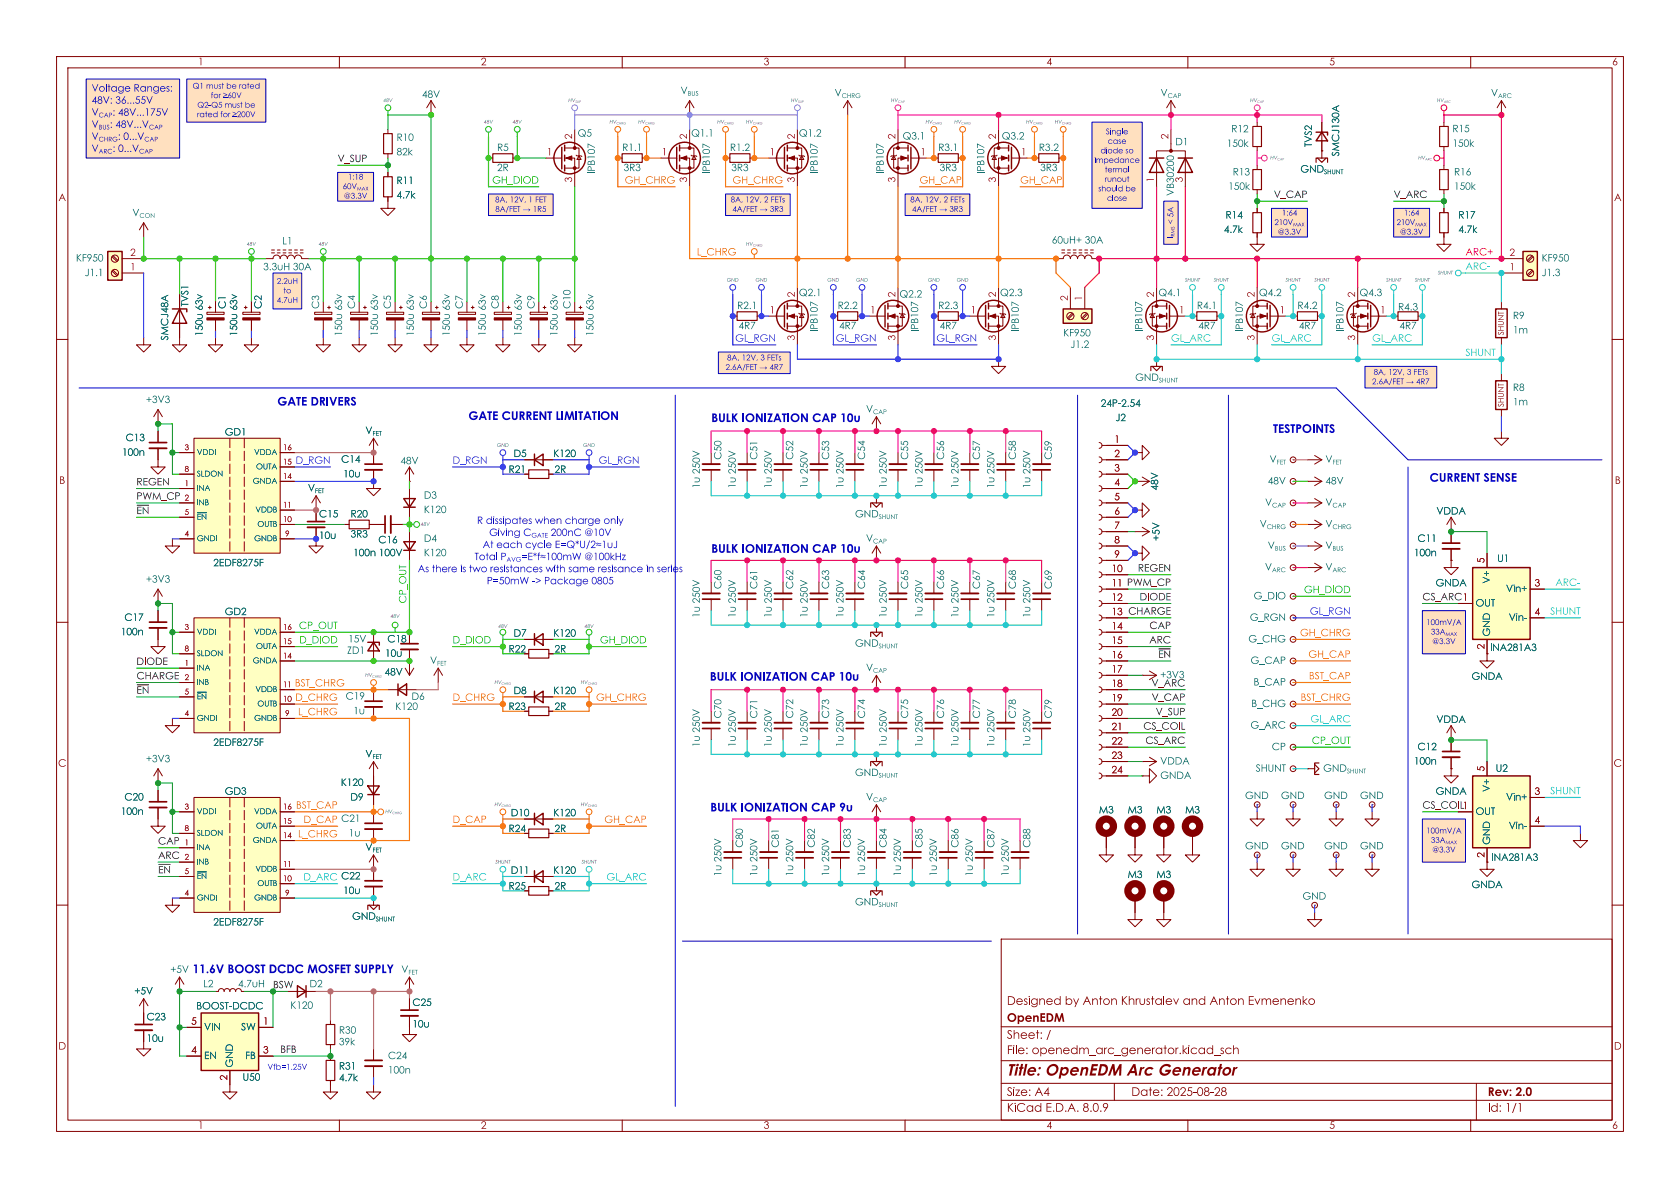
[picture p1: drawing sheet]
<svg xmlns="http://www.w3.org/2000/svg" width="297mm" height="210mm" viewBox="0 0 297 210" stroke-linecap="round" stroke-linejoin="round" font-family="sans-serif">
<defs><g id="words">
<text font-size="2.8" fill="#840000" x="178" y="191">Title:OpenEDM Arc Generator</text>
<g font-size="2.1" fill="#0000c2">
<text x="49" y="72">GATEDRIVERS</text>
<text x="82.8" y="74.5">GATECURRENTLIMITATION</text>
<text x="125.7" y="75.3">BULKIONIZATION CAP 10u</text>
<text x="225" y="76.8">TESTPOINTS</text>
<text x="252.7" y="85.4">CURRENTSENSE</text>
<text x="125.7" y="98.4">BULKIONIZATION CAP 10u</text>
<text x="125.5" y="121">BULKIONIZATION CAP 10u</text>
<text x="125.6" y="144.1">BULKIONIZATION CAP 9u</text>
<text x="34" y="172.3">11.6V BOOSTDCDC MOSFETSUPPLY</text>
</g>
<g font-size="2.1" fill="#840000">
<text x="178" y="178.3">Designed by Anton Khrustalev and Anton Evmenenko</text>
<text x="178" y="184.3">Sheet: /</text>
<text x="178" y="181.3">OpenEDM</text>
<text x="178" y="187">File: openedm_arc_generator.kicad_sch</text>
<text x="178" y="197.2">KiCad E.D.A. 8.0.9</text>
<text x="178" y="194.4">Size:A4</text>
<text x="200" y="194.4">Date: 2025-08-28</text>
<text x="263" y="194.4">Rev: 2.0</text>
<text x="263" y="197.2">Id: 1/1</text>
</g>
<g font-size="1.8" fill="#006464">
<text x="74.6" y="17.9">48V</text>
<text x="147.5" y="17.6">V_{CHRG}</text>
<text x="217.7" y="24">R12</text>
<text x="256.8" y="23.9">R15</text>
<text x="70.1" y="25.5">R10</text>
<text x="70.1" y="28">82k</text>
<text x="87.9" y="27.3">R5</text>
<text x="102.1" y="24.7">Q5</text>
<text x="110" y="27.3">R1.1</text>
<text x="122.2" y="24.7">Q1.1</text>
<text x="129" y="27.3">R1.2</text>
<text x="141.2" y="24.7">Q1.2</text>
<text x="159.6" y="25.2">Q3.1</text>
<text x="165.9" y="27.3">R3.1</text>
<text x="177.1" y="25.2">Q3.2</text>
<text x="183.7" y="27.3">R3.2</text>
<text x="207.8" y="26.2">D1</text>
<text x="216.9" y="26.5">150k</text>
<text x="232.5" y="26" transform="rotate(-90 232.5 26)">TVS2</text>
<text x="237.3" y="27.6" transform="rotate(-90 237.3 27.6)">SMCJ130A</text>
<text x="256.8" y="26.5">150k</text>
<text x="70.1" y="33.1">R11</text>
<text x="70.1" y="35.6">4.7k</text>
<text x="87.9" y="30.8">2R</text>
<text x="105.7" y="30.7" transform="rotate(-90 105.7 30.7)">IPB107</text>
<text x="110.2" y="30.8">3R3</text>
<text x="126.1" y="30.7" transform="rotate(-90 126.1 30.7)">IPB107</text>
<text x="129.3" y="30.8">3R3</text>
<text x="145.1" y="30.7" transform="rotate(-90 145.1 30.7)">IPB107</text>
<text x="156.8" y="30.7" transform="rotate(-90 156.8 30.7)">IPB107</text>
<text x="166.1" y="30.8">3R3</text>
<text x="174.6" y="30.7" transform="rotate(-90 174.6 30.7)">IPB107</text>
<text x="183.9" y="30.8">3R3</text>
<text x="208.1" y="34.6" transform="rotate(-90 208.1 34.6)">VB30200</text>
<text x="217.1" y="34.1">150k</text>
<text x="217.9" y="31.6">R13</text>
<text x="229.9" y="31.1">GND_{SHUNT}</text>
<text x="257" y="31.6">R16</text>
<text x="257" y="34.1">150k</text>
<text x="216.4" y="41.7">4.7k</text>
<text x="216.7" y="39.2">R14</text>
<text x="257.8" y="39.2">R17</text>
<text x="257.8" y="41.7">4.7k</text>
<text x="13.4" y="46.8">KF950</text>
<text x="49.9" y="43.8">L1</text>
<text x="185.9" y="43.6">60uH+ 30A</text>
<text x="272.5" y="46.8">KF950</text>
<text x="15" y="49.4">J1.1</text>
<text x="46.5" y="48.3">3.3uH 30A</text>
<text x="141.2" y="52.9">Q2.1</text>
<text x="159" y="53.2">Q2.2</text>
<text x="176.8" y="52.9">Q2.3</text>
<text x="204.8" y="52.9">Q4.1</text>
<text x="222.6" y="52.9">Q4.2</text>
<text x="240.3" y="52.9">Q4.3</text>
<text x="272.5" y="49.4">J1.3</text>
<text x="33.9" y="54.2" transform="rotate(-90 33.9 54.2)">TVS1</text>
<text x="40.5" y="54.6" transform="rotate(-90 40.5 54.6)">C1</text>
<text x="46.8" y="54.6" transform="rotate(-90 46.8 54.6)">C2</text>
<text x="57" y="54.6" transform="rotate(-90 57 54.6)">C3</text>
<text x="63.3" y="54.6" transform="rotate(-90 63.3 54.6)">C4</text>
<text x="69.7" y="54.6" transform="rotate(-90 69.7 54.6)">C5</text>
<text x="76" y="54.6" transform="rotate(-90 76 54.6)">C6</text>
<text x="82.4" y="54.6" transform="rotate(-90 82.4 54.6)">C7</text>
<text x="88.7" y="54.6" transform="rotate(-90 88.7 54.6)">C8</text>
<text x="95.1" y="54.6" transform="rotate(-90 95.1 54.6)">C9</text>
<text x="101.4" y="54.6" transform="rotate(-90 101.4 54.6)">C10</text>
<text x="130.3" y="55.2">R2.1</text>
<text x="130.6" y="58.8">4R7</text>
<text x="145.1" y="58.7" transform="rotate(-90 145.1 58.7)">IPB107</text>
<text x="148.1" y="55.2">R2.2</text>
<text x="148.3" y="58.8">4R7</text>
<text x="162.9" y="58.7" transform="rotate(-90 162.9 58.7)">IPB107</text>
<text x="165.9" y="55.2">R2.3</text>
<text x="166.1" y="58.8">4R7</text>
<text x="180.7" y="58.7" transform="rotate(-90 180.7 58.7)">IPB107</text>
<text x="202.5" y="58.7" transform="rotate(-90 202.5 58.7)">IPB107</text>
<text x="211.6" y="55.2">R4.1</text>
<text x="211.8" y="58.8">4R7</text>
<text x="220.3" y="58.7" transform="rotate(-90 220.3 58.7)">IPB107</text>
<text x="229.4" y="55.2">R4.2</text>
<text x="229.6" y="58.8">4R7</text>
<text x="238.1" y="58.7" transform="rotate(-90 238.1 58.7)">IPB107</text>
<text x="247.2" y="55.5">R4.3</text>
<text x="247.4" y="58.8">4R7</text>
<text x="267.5" y="57">R9</text>
<text x="30.3" y="60.2" transform="rotate(-90 30.3 60.2)">SMCJ48A</text>
<text x="188" y="60">KF950</text>
<text x="189.2" y="62.1">J1.2</text>
<text x="25.8" y="71.8">+3V3</text>
<text x="200.7" y="67.9">GND_{SHUNT}</text>
<text x="267.5" y="69.7">R8</text>
<text x="39.7" y="77.6">GD1</text>
<text x="64.6" y="77.3">V_{FET}</text>
<text x="194.6" y="72.5">24P-2.54</text>
<text x="197.2" y="75">J2</text>
<text x="22.2" y="78.6">C13</text>
<text x="60.3" y="82.4">C14</text>
<text x="70.8" y="82.6">48V</text>
<text x="90.8" y="81.4">D5</text>
<text x="97.8" y="81.4">K120</text>
<text x="128.1" y="81.3" transform="rotate(-90 128.1 81.3)">C50</text>
<text x="134.5" y="81.3" transform="rotate(-90 134.5 81.3)">C51</text>
<text x="140.8" y="81.3" transform="rotate(-90 140.8 81.3)">C52</text>
<text x="147.2" y="81.3" transform="rotate(-90 147.2 81.3)">C53</text>
<text x="153.5" y="81.3" transform="rotate(-90 153.5 81.3)">C54</text>
<text x="161.1" y="81.3" transform="rotate(-90 161.1 81.3)">C55</text>
<text x="167.5" y="81.3" transform="rotate(-90 167.5 81.3)">C56</text>
<text x="173.8" y="81.3" transform="rotate(-90 173.8 81.3)">C57</text>
<text x="180.2" y="81.3" transform="rotate(-90 180.2 81.3)">C58</text>
<text x="186.5" y="81.3" transform="rotate(-90 186.5 81.3)">C59</text>
<text x="54.4" y="87.5">V_{FET}</text>
<text x="60.7" y="85">10u</text>
<text x="74.9" y="88.7">D3</text>
<text x="89.9" y="84.2">R21</text>
<text x="98" y="84.2">2R</text>
<text x="124.3" y="86.4" transform="rotate(-90 124.3 86.4)">1u 250V</text>
<text x="130.6" y="86.4" transform="rotate(-90 130.6 86.4)">1u 250V</text>
<text x="137" y="86.4" transform="rotate(-90 137 86.4)">1u 250V</text>
<text x="143.3" y="86.4" transform="rotate(-90 143.3 86.4)">1u 250V</text>
<text x="149.7" y="86.4" transform="rotate(-90 149.7 86.4)">1u 250V</text>
<text x="157.3" y="86.4" transform="rotate(-90 157.3 86.4)">1u 250V</text>
<text x="163.7" y="86.4" transform="rotate(-90 163.7 86.4)">1u 250V</text>
<text x="170" y="86.4" transform="rotate(-90 170 86.4)">1u 250V</text>
<text x="176.4" y="86.4" transform="rotate(-90 176.4 86.4)">1u 250V</text>
<text x="182.7" y="86.4" transform="rotate(-90 182.7 86.4)">1u 250V</text>
<text x="205.3" y="86.7" transform="rotate(-90 205.3 86.7)">48V</text>
<text x="224.1" y="86.2">48V</text>
<text x="234.3" y="86.2">48V</text>
<text x="56.4" y="95.8">10u</text>
<text x="62" y="92">R20</text>
<text x="62" y="95.6">3R3</text>
<text x="74.9" y="91.3">K120</text>
<text x="151.1" y="92">GND_{SHUNT}</text>
<text x="205.6" y="95.6" transform="rotate(-90 205.6 95.6)">+5V</text>
<text x="234.3" y="93.8">V_{CHRG}</text>
<text x="253.9" y="91.5">VDDA</text>
<text x="37.7" y="100.7">2EDF8275F</text>
<text x="62.4" y="98.9">100n 100V</text>
<text x="66.9" y="96.6">C16</text>
<text x="74.9" y="98.9">K120</text>
<text x="74.9" y="96.4">D4</text>
<text x="250.6" y="96.4">C11</text>
<text x="264.7" y="99.9">U1</text>
<text x="25.8" y="103.6">+3V3</text>
<text x="128.1" y="104.1" transform="rotate(-90 128.1 104.1)">C60</text>
<text x="134.5" y="104.1" transform="rotate(-90 134.5 104.1)">C61</text>
<text x="140.8" y="104.1" transform="rotate(-90 140.8 104.1)">C62</text>
<text x="147.2" y="104.1" transform="rotate(-90 147.2 104.1)">C63</text>
<text x="153.5" y="104.1" transform="rotate(-90 153.5 104.1)">C64</text>
<text x="161.1" y="104.1" transform="rotate(-90 161.1 104.1)">C65</text>
<text x="167.5" y="104.1" transform="rotate(-90 167.5 104.1)">C66</text>
<text x="173.8" y="104.1" transform="rotate(-90 173.8 104.1)">C67</text>
<text x="180.2" y="104.1" transform="rotate(-90 180.2 104.1)">C68</text>
<text x="186.5" y="104.1" transform="rotate(-90 186.5 104.1)">C69</text>
<text x="221.6" y="106.5">G_DIO</text>
<text x="253.8" y="104.2">GNDA</text>
<text x="260.9" y="107.8">OUT</text>
<text x="264" y="103.2" transform="rotate(-90 264 103.2)">V+</text>
<text x="266.2" y="105.2">Vin+</text>
<text x="22" y="110.3">C17</text>
<text x="39.7" y="109.3">GD2</text>
<text x="90.8" y="113.1">D7</text>
<text x="97.8" y="113.1">K120</text>
<text x="124.3" y="109.2" transform="rotate(-90 124.3 109.2)">1u 250V</text>
<text x="130.6" y="109.2" transform="rotate(-90 130.6 109.2)">1u 250V</text>
<text x="137" y="109.2" transform="rotate(-90 137 109.2)">1u 250V</text>
<text x="143.3" y="109.2" transform="rotate(-90 143.3 109.2)">1u 250V</text>
<text x="149.7" y="109.2" transform="rotate(-90 149.7 109.2)">1u 250V</text>
<text x="157.3" y="109.2" transform="rotate(-90 157.3 109.2)">1u 250V</text>
<text x="163.7" y="109.2" transform="rotate(-90 163.7 109.2)">1u 250V</text>
<text x="170" y="109.2" transform="rotate(-90 170 109.2)">1u 250V</text>
<text x="176.4" y="109.2" transform="rotate(-90 176.4 109.2)">1u 250V</text>
<text x="182.7" y="109.2" transform="rotate(-90 182.7 109.2)">1u 250V</text>
<text x="220.9" y="110.3">G_RGN</text>
<text x="264" y="112.5" transform="rotate(-90 264 112.5)">GND</text>
<text x="266.7" y="110.3">Vin-</text>
<text x="61.4" y="116.2">ZD1</text>
<text x="61.6" y="114.1">15V</text>
<text x="68" y="120">48V</text>
<text x="68.1" y="116.7">10u</text>
<text x="68.5" y="114.1">C18</text>
<text x="98" y="115.9">2R</text>
<text x="151.1" y="114.9">GND_{SHUNT}</text>
<text x="220.7" y="114.1">G_CHG</text>
<text x="221.1" y="117.9">G_CAP</text>
<text x="263.4" y="115.7">INA281A3</text>
<text x="61.1" y="124.2">C19</text>
<text x="72.8" y="124.3">D6</text>
<text x="90.8" y="123.3">D8</text>
<text x="97.8" y="123.3">K120</text>
<text x="205.1" y="120.5">+3V3</text>
<text x="221.2" y="125.6">B_CHG</text>
<text x="221.6" y="121.8">B_CAP</text>
<text x="260.1" y="120.7">GNDA</text>
<text x="69.9" y="126.1">K120</text>
<text x="98" y="126.1">2R</text>
<text x="128.1" y="127" transform="rotate(-90 128.1 127)">C70</text>
<text x="134.5" y="127" transform="rotate(-90 134.5 127)">C71</text>
<text x="140.8" y="127" transform="rotate(-90 140.8 127)">C72</text>
<text x="147.2" y="127" transform="rotate(-90 147.2 127)">C73</text>
<text x="153.5" y="127" transform="rotate(-90 153.5 127)">C74</text>
<text x="161.1" y="127" transform="rotate(-90 161.1 127)">C75</text>
<text x="167.5" y="127" transform="rotate(-90 167.5 127)">C76</text>
<text x="173.8" y="127" transform="rotate(-90 173.8 127)">C77</text>
<text x="180.2" y="127" transform="rotate(-90 180.2 127)">C78</text>
<text x="186.5" y="127" transform="rotate(-90 186.5 127)">C79</text>
<text x="221.1" y="129.4">G_ARC</text>
<text x="253.9" y="128.4">VDDA</text>
<text x="25.8" y="135.3">+3V3</text>
<text x="37.7" y="132.4">2EDF8275F</text>
<text x="64.6" y="134.5">V_{FET}</text>
<text x="124.3" y="132.1" transform="rotate(-90 124.3 132.1)">1u 250V</text>
<text x="130.6" y="132.1" transform="rotate(-90 130.6 132.1)">1u 250V</text>
<text x="137" y="132.1" transform="rotate(-90 137 132.1)">1u 250V</text>
<text x="143.3" y="132.1" transform="rotate(-90 143.3 132.1)">1u 250V</text>
<text x="149.7" y="132.1" transform="rotate(-90 149.7 132.1)">1u 250V</text>
<text x="151.1" y="137.8">GND_{SHUNT}</text>
<text x="157.3" y="132.1" transform="rotate(-90 157.3 132.1)">1u 250V</text>
<text x="163.7" y="132.1" transform="rotate(-90 163.7 132.1)">1u 250V</text>
<text x="170" y="132.1" transform="rotate(-90 170 132.1)">1u 250V</text>
<text x="176.4" y="132.1" transform="rotate(-90 176.4 132.1)">1u 250V</text>
<text x="182.7" y="132.1" transform="rotate(-90 182.7 132.1)">1u 250V</text>
<text x="205.1" y="135.7">VDDA</text>
<text x="222" y="137">SHUNT</text>
<text x="224.8" y="133.2">CP</text>
<text x="233.9" y="137">GND_{SHUNT}</text>
<text x="250.6" y="133.2">C12</text>
<text x="264.4" y="137">U2</text>
<text x="22" y="142.1">C20</text>
<text x="39.7" y="141.1">GD3</text>
<text x="60.3" y="139.5">K120</text>
<text x="62" y="142.1">D9</text>
<text x="205.1" y="138.3">GNDA</text>
<text x="220.1" y="141.8">GND</text>
<text x="226.4" y="141.8">GND</text>
<text x="234.1" y="141.8">GND</text>
<text x="240.4" y="141.8">GND</text>
<text x="253.8" y="141.1">GNDA</text>
<text x="264" y="140" transform="rotate(-90 264 140)">V+</text>
<text x="266.2" y="142.1">Vin+</text>
<text x="90.3" y="144.9">D10</text>
<text x="97.8" y="144.9">K120</text>
<text x="98" y="147.7">2R</text>
<text x="131.9" y="149.9" transform="rotate(-90 131.9 149.9)">C80</text>
<text x="138.3" y="149.9" transform="rotate(-90 138.3 149.9)">C81</text>
<text x="144.6" y="149.9" transform="rotate(-90 144.6 149.9)">C82</text>
<text x="151" y="149.9" transform="rotate(-90 151 149.9)">C83</text>
<text x="157.3" y="149.9" transform="rotate(-90 157.3 149.9)">C84</text>
<text x="163.7" y="149.9" transform="rotate(-90 163.7 149.9)">C85</text>
<text x="170" y="149.9" transform="rotate(-90 170 149.9)">C86</text>
<text x="176.4" y="149.9" transform="rotate(-90 176.4 149.9)">C87</text>
<text x="182.7" y="149.9" transform="rotate(-90 182.7 149.9)">C88</text>
<text x="194.3" y="144.4">M3</text>
<text x="199.4" y="144.4">M3</text>
<text x="204.4" y="144.4">M3</text>
<text x="209.5" y="144.4">M3</text>
<text x="260.9" y="144.6">OUT</text>
<text x="264" y="149.4" transform="rotate(-90 264 149.4)">GND</text>
<text x="266.7" y="147.2">Vin-</text>
<text x="64.6" y="151">V_{FET}</text>
<text x="90.3" y="155">D11</text>
<text x="97.8" y="155">K120</text>
<text x="128.1" y="154.9" transform="rotate(-90 128.1 154.9)">1u 250V</text>
<text x="134.5" y="154.9" transform="rotate(-90 134.5 154.9)">1u 250V</text>
<text x="140.8" y="154.9" transform="rotate(-90 140.8 154.9)">1u 250V</text>
<text x="147.2" y="154.9" transform="rotate(-90 147.2 154.9)">1u 250V</text>
<text x="153.5" y="154.9" transform="rotate(-90 153.5 154.9)">1u 250V</text>
<text x="159.9" y="154.9" transform="rotate(-90 159.9 154.9)">1u 250V</text>
<text x="166.2" y="154.9" transform="rotate(-90 166.2 154.9)">1u 250V</text>
<text x="172.6" y="154.9" transform="rotate(-90 172.6 154.9)">1u 250V</text>
<text x="178.9" y="154.9" transform="rotate(-90 178.9 154.9)">1u 250V</text>
<text x="199.4" y="155.8">M3</text>
<text x="204.4" y="155.8">M3</text>
<text x="220.1" y="150.7">GND</text>
<text x="226.4" y="150.7">GND</text>
<text x="234.1" y="150.7">GND</text>
<text x="240.4" y="150.7">GND</text>
<text x="263.7" y="152.7">INA281A3</text>
<text x="60.3" y="156">C22</text>
<text x="60.7" y="158.6">10u</text>
<text x="98" y="157.8">2R</text>
<text x="151.1" y="160.6">GND_{SHUNT}</text>
<text x="230.3" y="159.6">GND</text>
<text x="260.1" y="157.6">GNDA</text>
<text x="37.7" y="164.2">2EDF8275F</text>
<text x="62.2" y="163.2">GND_{SHUNT}</text>
<text x="30.1" y="172.6">+5V</text>
<text x="23.7" y="176.4">+5V</text>
<text x="34.7" y="179">BOOST-DCDC</text>
<text x="35.9" y="175.1">L2</text>
<text x="42.1" y="175.1">4.7uH</text>
<text x="51.3" y="178.9">K120</text>
<text x="54.7" y="175.1">D2</text>
<text x="25.9" y="184.7">10u</text>
<text x="36.1" y="182.7">VIN</text>
<text x="42.6" y="182.7">SW</text>
<text x="59.9" y="183.3">R30</text>
<text x="59.9" y="185.3">39k</text>
<text x="72.9" y="182.2">10u</text>
<text x="36.1" y="187.8">EN</text>
<text x="41.7" y="188.7" transform="rotate(-90 41.7 188.7)">GND</text>
<text x="42.9" y="191.6">U50</text>
<text x="43.3" y="187.8">FB</text>
<text x="59.9" y="189.6">R31</text>
<text x="59.9" y="191.7">4.7k</text>
<text x="68.6" y="187.8">C24</text>
</g>
<g font-size="1.8" fill="#0000c2">
<text x="16.2" y="21.4">V_{CAP}:</text>
<text x="16.2" y="23.5">V_{BUS}:</text>
<text x="16.2" y="25.7">V_{CHRG}:</text>
<text x="16.2" y="27.8">V_{ARC}:</text>
<text x="84.3" y="93.2">Rdissipates when charge</text>
<text x="86.5" y="95.3">Giving C_{GATE}</text>
<text x="97.4" y="95.3">200nC @10V</text>
<text x="106.7" y="93.2">only</text>
<text x="73.8" y="101.7">As there istwo resistances with same resisance in series</text>
<text x="85.3" y="97.5">At each</text>
<text x="103.3" y="99.6">@100kHz</text>
<text x="86.1" y="103.9">P=50mW -&gt; Package</text>
</g>
<g font-size="1.8" fill="#0f0f0f">
<text x="59.7" y="28.9">V_SUP</text>
<text x="225.2" y="35.2">V_CAP</text>
<text x="246.4" y="35.2">V_ARC</text>
<text x="24.1" y="86">REGEN</text>
<text x="24.1" y="88.6">PWM_CP</text>
<text x="24.1" y="91.1">~{EN}</text>
<text x="201.2" y="101.3">REGEN</text>
<text x="196.5" y="103.9">11 PWM_CP</text>
<text x="201.5" y="106.3">DIODE</text>
<text x="251.5" y="106.3">CS_ARC1</text>
<text x="196.5" y="109">13 CHARGE</text>
<text x="203.2" y="114">ARC</text>
<text x="203.2" y="111.4">CAP</text>
<text x="24.1" y="117.8">DIODE</text>
<text x="204.7" y="116.5">~{EN}</text>
<text x="24.1" y="122.8">~{EN}</text>
<text x="24.1" y="120.3">CHARGE</text>
<text x="203.6" y="121.6">V_ARC</text>
<text x="203.6" y="124.1">V_CAP</text>
<text x="202.1" y="129.2">CS_COIL</text>
<text x="202.5" y="131.7">CS_ARC</text>
<text x="204.3" y="126.7">V_SUP</text>
<text x="251.5" y="143.2">CS_COIL1</text>
<text x="27.9" y="149.5">CAP</text>
<text x="27.9" y="154.6">~{EN}</text>
<text x="27.9" y="152.1">ARC</text>
<text x="49.5" y="186.3">BFB</text>
</g>
<g font-size="1.8" fill="#a90000">
<text x="96.7" y="27.7">1</text>
<text x="101.3" y="24.6" transform="rotate(-90 101.3 24.6)">2</text>
<text x="117" y="27.7">1</text>
<text x="121.7" y="24.6" transform="rotate(-90 121.7 24.6)">2</text>
<text x="136" y="27.7">1</text>
<text x="140.7" y="24.6" transform="rotate(-90 140.7 24.6)">2</text>
<text x="158.5" y="24.6" transform="rotate(-90 158.5 24.6)">2</text>
<text x="162.7" y="27.7">1</text>
<text x="176.3" y="24.6" transform="rotate(-90 176.3 24.6)">2</text>
<text x="180.5" y="27.7">1</text>
<text x="206.8" y="24.6" transform="rotate(-90 206.8 24.6)">2</text>
<text x="101.3" y="32.2" transform="rotate(-90 101.3 32.2)">3</text>
<text x="121.7" y="32.2" transform="rotate(-90 121.7 32.2)">3</text>
<text x="140.7" y="32.2" transform="rotate(-90 140.7 32.2)">3</text>
<text x="158.5" y="32.2" transform="rotate(-90 158.5 32.2)">3</text>
<text x="176.3" y="32.2" transform="rotate(-90 176.3 32.2)">3</text>
<text x="204.2" y="32.2" transform="rotate(-90 204.2 32.2)">1</text>
<text x="209.3" y="32.2" transform="rotate(-90 209.3 32.2)">3</text>
<text x="23" y="45.5">2</text>
<text x="266.8" y="45.5">2</text>
<text x="23" y="48">1</text>
<text x="140.7" y="52.6" transform="rotate(-90 140.7 52.6)">2</text>
<text x="158.5" y="52.6" transform="rotate(-90 158.5 52.6)">2</text>
<text x="176.3" y="52.6" transform="rotate(-90 176.3 52.6)">2</text>
<text x="189" y="53.2" transform="rotate(-90 189 53.2)">2</text>
<text x="191.5" y="53.2" transform="rotate(-90 191.5 53.2)">1</text>
<text x="204.2" y="52.6" transform="rotate(-90 204.2 52.6)">2</text>
<text x="222" y="52.6" transform="rotate(-90 222 52.6)">2</text>
<text x="239.8" y="52.6" transform="rotate(-90 239.8 52.6)">2</text>
<text x="266.8" y="48">1</text>
<text x="136" y="55.6">1</text>
<text x="153.8" y="55.6">1</text>
<text x="171.6" y="55.6">1</text>
<text x="208.4" y="55.6">1</text>
<text x="226.2" y="55.6">1</text>
<text x="244" y="55.6">1</text>
<text x="140.7" y="60.2" transform="rotate(-90 140.7 60.2)">3</text>
<text x="158.5" y="60.2" transform="rotate(-90 158.5 60.2)">3</text>
<text x="176.3" y="60.2" transform="rotate(-90 176.3 60.2)">3</text>
<text x="204.2" y="60.2" transform="rotate(-90 204.2 60.2)">3</text>
<text x="222" y="60.2" transform="rotate(-90 222 60.2)">3</text>
<text x="239.8" y="60.2" transform="rotate(-90 239.8 60.2)">3</text>
<text x="197" y="78.5">1</text>
<text x="197" y="81">2</text>
<text x="197" y="83.6">3</text>
<text x="197" y="86.1">4</text>
<text x="197" y="88.6">5</text>
<text x="197" y="91.2">6</text>
<text x="197" y="93.7">7</text>
<text x="196.5" y="101.3">10</text>
<text x="197" y="96.3">8</text>
<text x="197" y="98.8">9</text>
<text x="262.6" y="99.6" transform="rotate(-90 262.6 99.6)">5</text>
<text x="196.5" y="106.4">12</text>
<text x="196.5" y="103.9">11</text>
<text x="258.6" y="106.4">1</text>
<text x="271.3" y="103.9">3</text>
<text x="196.5" y="111.5">14</text>
<text x="196.5" y="109">13</text>
<text x="271.3" y="109">4</text>
<text x="196.5" y="114">15</text>
<text x="196.5" y="116.6">16</text>
<text x="196.5" y="119.1">17</text>
<text x="262.6" y="114.8" transform="rotate(-90 262.6 114.8)">2</text>
<text x="196.5" y="121.7">18</text>
<text x="196.5" y="124.2">19</text>
<text x="196.5" y="126.7">20</text>
<text x="196.5" y="129.3">21</text>
<text x="196.5" y="131.8">22</text>
<text x="196.5" y="134.4">23</text>
<text x="196.5" y="136.9">24</text>
<text x="262.6" y="136.4" transform="rotate(-90 262.6 136.4)">5</text>
<text x="258.6" y="143.3">1</text>
<text x="271.3" y="140.7">3</text>
<text x="271.3" y="145.8">4</text>
<text x="262.6" y="151.6" transform="rotate(-90 262.6 151.6)">2</text>
<text x="33.8" y="181.4">5</text>
<text x="46.5" y="181.4">1</text>
<text x="33.8" y="186.4">4</text>
<text x="40.4" y="191" transform="rotate(-90 40.4 191)">2</text>
<text x="46.5" y="186.4">3</text>
</g>
<g font-size="1.8" fill="#2ac801">
<text x="87" y="32.7">GH_DIOD</text>
<text x="72" y="106.7" transform="rotate(-90 72 106.7)">CP_OUT</text>
<text x="230.5" y="105.1">GH_DIOD</text>
<text x="52.8" y="111.4">CP_OUT</text>
<text x="52.9" y="114">D_DIOD</text>
<text x="80" y="114">D_DIOD</text>
<text x="106.1" y="114">GH_DIOD</text>
<text x="231.9" y="131.7">CP_OUT</text>
</g>
<g font-size="1.8" fill="#ff7a00">
<text x="110.4" y="32.7">GH_CHRG</text>
<text x="129.5" y="32.7">GH_CHRG</text>
<text x="162.6" y="32.7">GH_CAP</text>
<text x="180.3" y="32.7">GH_CAP</text>
<text x="123.2" y="45.4">L_CHRG</text>
<text x="222.7" y="93.8">V_{CHRG}</text>
<text x="229.8" y="112.7">GH_CHRG</text>
<text x="231.3" y="116.5">GH_CAP</text>
<text x="52.1" y="121.6">BST_CHRG</text>
<text x="52.2" y="124.1">D_CHRG</text>
<text x="80" y="124.1">D_CHRG</text>
<text x="105.4" y="124.1">GH_CHRG</text>
<text x="229.9" y="124.1">BST_CHRG</text>
<text x="231.4" y="120.3">BST_CAP</text>
<text x="52.7" y="126.7">L_CHRG</text>
<text x="52.3" y="143.2">BST_CAP</text>
<text x="52.7" y="148.2">L_CHRG</text>
<text x="53.7" y="145.7">D_CAP C21</text>
<text x="80" y="145.7">D_CAP</text>
<text x="106.8" y="145.7">GH_CAP</text>
</g>
<g font-size="1.8" fill="#840000">
<text x="10.3" y="36.1">A</text>
<text x="285.3" y="36.1">A</text>
<text x="10.5" y="86.1">B</text>
<text x="285.5" y="86.1">B</text>
<text x="56.4" y="92">C15</text>
<text x="89.9" y="115.9">R22</text>
<text x="89.9" y="126.1">R23</text>
<text x="10.3" y="136.1">C</text>
<text x="285.3" y="136.1">C</text>
<text x="89.9" y="147.7">R24</text>
<text x="89.9" y="157.8">R25</text>
<text x="72.9" y="178.4">C25</text>
<text x="25.9" y="180.9">C23</text>
<text x="10.3" y="186.1">D</text>
<text x="285.3" y="186.1">D</text>
</g>
<g font-size="1.8" fill="#21c7cc">
<text x="259.1" y="47.9">ARC-</text>
<text x="207" y="60.6">GL_ARC</text>
<text x="224.8" y="60.6">GL_ARC</text>
<text x="242.6" y="60.6">GL_ARC</text>
<text x="259.1" y="63.2">SHUNT</text>
<text x="275" y="103.8">ARC-</text>
<text x="274.1" y="108.9">SHUNT</text>
<text x="231.7" y="127.9">GL_ARC</text>
<text x="274.1" y="140.6">SHUNT</text>
<text x="53.6" y="155.9">D_ARC C22</text>
<text x="80" y="155.9">D_ARC</text>
<text x="107.2" y="155.9">GL_ARC</text>
</g>
<g font-size="1.8" fill="#ff0014">
<text x="259.1" y="45.4">ARC+</text>
<text x="223.6" y="101.4">V_{ARC}</text>
</g>
<g font-size="1.8" fill="#2032ff">
<text x="130" y="60.6">GL_RGN</text>
<text x="147.7" y="60.6">GL_RGN</text>
<text x="165.5" y="60.6">GL_RGN</text>
<text x="52.3" y="82.2">D_RGN</text>
<text x="80" y="82.2">D_RGN</text>
<text x="105.8" y="82.2">GL_RGN</text>
<text x="231.6" y="108.9">GL_RGN</text>
</g>
<text font-size="1.8" fill="#cd5c79" x="224.4" y="82.4">V_{FET}</text>
<text font-size="1.8" fill="#ff00a2" x="223.6" y="90">V_{CAP}</text>
<text font-size="1.8" fill="#ac67ff" x="224.1" y="97.6">V_{BUS}</text>
<text font-size="1.8" fill="#009600" x="48.3" y="174.9">BSW</text>
<g font-size="1.4" fill="#0000c2">
<text x="34" y="16.1">Q1 must be rated</text>
<text x="34.9" y="19.5">Q2-Q5 must be</text>
<text x="193.5" y="29.2">impedance</text>
<text x="194.6" y="27.6">diode</text>
<text x="195.5" y="24.2">Single</text>
<text x="195.8" y="25.9">case</text>
<text x="199" y="27.6">so</text>
<text x="60.6" y="33.9">60V_{MAX}</text>
<text x="60.8" y="35.6">@3.3V</text>
<text x="194.2" y="34.3">should be</text>
<text x="195.3" y="32.6">runout</text>
<text x="195.3" y="30.9">termal</text>
<text x="195.7" y="36">close</text>
<text x="87.5" y="36.2">8A, 12V, 1 FET</text>
<text x="87.6" y="37.9">8A/FETþÿ!’1R5</text>
<text x="129.2" y="36.2">8A, 12V, 2 FETs</text>
<text x="129.5" y="37.9">4A/FETþÿ!’3R3</text>
<text x="160.9" y="36.2">8A, 12V, 2 FETs</text>
<text x="161.2" y="37.9">4A/FETþÿ!’3R3</text>
<text x="207.9" y="39.6" transform="rotate(-90 207.9 39.6)">&lt; 5A</text>
<text x="225.3" y="40.2">210V_{MAX}</text>
<text x="225.9" y="41.9">@3.3V</text>
<text x="246.9" y="40.2">210V_{MAX}</text>
<text x="247.5" y="41.9">@3.3V</text>
<text x="48.9" y="50.6">2.2uH</text>
<text x="48.9" y="54">4.7uH</text>
<text x="128.3" y="65.8">2.6A/FETþÿ!’4R7</text>
<text x="128.5" y="64.2">8A, 12V, 3 FETs</text>
<text x="242.6" y="68.4">2.6A/FETþÿ!’4R7</text>
<text x="242.8" y="66.7">8A, 12V, 3 FETs</text>
<text x="252.1" y="110.9">100mV/A</text>
<text x="253" y="112.6">33A_{MAX}</text>
<text x="253.2" y="114.3">@3.3V</text>
<text x="252.1" y="147.8">100mV/A</text>
<text x="253" y="149.5">33A_{MAX}</text>
<text x="253.2" y="151.1">@3.3V</text>
<text x="47.3" y="189.6">Vfb=1.25V</text>
</g>
<g font-size="1.4" fill="#840000">
<text x="266.3" y="59.3" transform="rotate(-90 266.3 59.3)">SHUNT</text>
<text x="266.3" y="72" transform="rotate(-90 266.3 72)">SHUNT</text>
</g>
<g font-size="1.4" fill="#a90000">
<text x="32.6" y="79.8">3</text>
<text x="32.6" y="83.6">8</text>
<text x="50" y="82.3">15</text>
<text x="50" y="79.8">16</text>
<text x="32.6" y="86.1">1</text>
<text x="32.6" y="88.6">2</text>
<text x="50" y="89.9">11</text>
<text x="50" y="84.8">14</text>
<text x="32.6" y="95">4</text>
<text x="32.6" y="91.2">5</text>
<text x="50" y="92.5">10</text>
<text x="50.4" y="95">9</text>
<text x="32.6" y="111.5">3</text>
<text x="50" y="111.5">16</text>
<text x="32.6" y="117.9">1</text>
<text x="32.6" y="115.3">8</text>
<text x="50" y="116.6">14</text>
<text x="50" y="114">15</text>
<text x="32.6" y="120.4">2</text>
<text x="32.6" y="122.9">5</text>
<text x="50" y="124.2">10</text>
<text x="50" y="121.7">11</text>
<text x="32.6" y="126.7">4</text>
<text x="50.4" y="126.7">9</text>
<text x="32.6" y="143.3">3</text>
<text x="50" y="143.3">16</text>
<text x="32.6" y="149.6">1</text>
<text x="32.6" y="147.1">8</text>
<text x="50" y="148.3">14</text>
<text x="50" y="145.8">15</text>
<text x="32.6" y="152.1">2</text>
<text x="32.6" y="154.7">5</text>
<text x="50" y="156">10</text>
<text x="50" y="153.4">11</text>
<text x="32.6" y="158.5">4</text>
<text x="50.4" y="158.5">9</text>
</g>
<g font-size="1.4" fill="#006464">
<text x="34.8" y="80.9">VDDI</text>
<text x="44.9" y="80.9">VDDA</text>
<text x="45.3" y="83.4">OUTA</text>
<text x="34.8" y="87.2">INA</text>
<text x="34.8" y="89.8">INB</text>
<text x="34.8" y="84.7">SLDON</text>
<text x="44.7" y="86">GNDA</text>
<text x="34.8" y="92.3">~{EN}</text>
<text x="45.2" y="91">VDDB</text>
<text x="45.5" y="93.6">OUTB</text>
<text x="34.8" y="96.1">GNDI</text>
<text x="44.9" y="96.1">GNDB</text>
<text x="34.8" y="112.6">VDDI</text>
<text x="44.9" y="112.6">VDDA</text>
<text x="34.8" y="119">INA</text>
<text x="34.8" y="116.4">SLDON</text>
<text x="44.7" y="117.7">GNDA</text>
<text x="45.3" y="115.2">OUTA</text>
<text x="34.8" y="121.5">INB</text>
<text x="34.8" y="124.1">~{EN}</text>
<text x="45.2" y="122.8">VDDB</text>
<text x="45.5" y="125.3">OUTB</text>
<text x="34.8" y="127.9">GNDI</text>
<text x="44.9" y="127.9">GNDB</text>
<text x="34.8" y="144.4">VDDI</text>
<text x="34.8" y="148.2">SLDON</text>
<text x="44.7" y="149.5">GNDA</text>
<text x="44.9" y="144.4">VDDA</text>
<text x="45.3" y="146.9">OUTA</text>
<text x="34.8" y="150.7">INA</text>
<text x="34.8" y="153.3">INB</text>
<text x="34.8" y="155.8">~{EN}</text>
<text x="45.2" y="154.5">VDDB</text>
<text x="34.8" y="159.6">GNDI</text>
<text x="44.9" y="159.6">GNDB</text>
<text x="45.5" y="157.1">OUTB</text>
</g>
<g font-size=".9" fill="#484848">
<text x="67.8" y="18.3">48V</text>
<text x="85.6" y="22.1">48V</text>
<text x="90.6" y="22.1">48V</text>
<text x="100.5" y="18.3">HV_{SUP}</text>
<text x="107.8" y="22.1">HV_{CHRG}HV_{CHRG}</text>
<text x="126.8" y="22.1">HV_{CHRG}HV_{CHRG}</text>
<text x="139.9" y="18.3">HV_{SUP}</text>
<text x="157.5" y="18.3">HV_{CAP}</text>
<text x="163.6" y="22.1">HV_{CHRG}HV_{CHRG}</text>
<text x="181.4" y="22.1">HV_{CHRG}HV_{CHRG}</text>
<text x="221" y="18.3">HV_{CAP}</text>
<text x="254" y="18.3">HV_{ARC}</text>
<text x="224.6" y="28.5">HV_{CAP}</text>
<text x="250.7" y="28.5">HV_{ARC}</text>
<text x="43.6" y="43.7">48V</text>
<text x="56.3" y="43.7">48V</text>
<text x="131.9" y="43.7">HV_{CHRG}</text>
<text x="128.5" y="50.1">GND</text>
<text x="133.6" y="50.1">GND</text>
<text x="146.3" y="50.1">GND</text>
<text x="151.4" y="50.1">GND</text>
<text x="164.1" y="50.1">GND</text>
<text x="169.1" y="50.1">GND</text>
<text x="209.5" y="50.1">SHUNT</text>
<text x="214.6" y="50.1">SHUNT</text>
<text x="227.3" y="50.1">SHUNT</text>
<text x="232.3" y="50.1">SHUNT</text>
<text x="245" y="50.1">SHUNT</text>
<text x="250.1" y="50.1">SHUNT</text>
<text x="254.2" y="48.8">SHUNT</text>
<text x="87.9" y="79.3">GND</text>
<text x="103.1" y="79.3">GND</text>
<text x="74.4" y="93.3">48V</text>
<text x="69" y="109.5">48V</text>
<text x="88.1" y="111.3">48V</text>
<text x="103.3" y="111.3">48V</text>
<text x="64.6" y="119.9">HV_{CHRG}</text>
<text x="87.4" y="121.2">HV_{CHRG}</text>
<text x="102.7" y="121.2">HV_{CHRG}</text>
<text x="87.4" y="142.8">HV_{CHRG}</text>
<text x="102.7" y="142.8">HV_{CHRG}</text>
<text x="68.1" y="144.1">HV_{CHRG}</text>
<text x="87.6" y="153">SHUNT</text>
<text x="102.8" y="153">SHUNT</text>
</g>
</g></defs>
<path d="M10 10h277v190h-277zM12 12h273v186h-273zM60 10v2M110 10v2M160 10v2M210 10v2M260 10v2M177 166h108v32h-108z" fill="none" stroke="#840000" stroke-width=".18"/>
<g fill="#840000">
<path d="M35.3 10.2h.3v1.3h-.1v-1.2h-.2z"/>
<path d="M85.2 10.3a.44 .44 0 0 1 .7 .1 .44 .44 0 0 1-.2 .7l-.4 .3h.6v.1h-.8l.5-.5a.33 .33 0 0 0 .2-.5 .33 .33 0 0 0-.5 0l-.2 .1z"/>
<path d="M135.2 10.3a.34 .34 0 0 1 .6 0 .34 .34 0 0 1-.1 .5 .42 .42 0 0 1 0 .7 .42 .42 0 0 1-.6-.3h.1a.3 .3 0 0 0 .3 .3 .3 .3 0 0 0 .3-.4 .3 .3 0 0 0-.4-.2v-.2a.24 .24 0 0 0 .3-.2 .24 .24 0 0 0-.2-.2 .24 .24 0 0 0-.3 .2h-.1z"/>
<path d="M185.8 10.2v.9h.2v.1h-.2v.3h-.1v-.3h-.7l.1-.1h.6v-.5l-.4 .5h-.2z"/>
<path d="M235.3 10.2h.6v.1h-.5v.4a.44 .44 0 0 1 .5 .3 .44 .44 0 0 1-.3 .5 .44 .44 0 0 1-.5-.3h.1a.33 .33 0 0 0 .5 .1 .33 .33 0 0 0 0-.5 .33 .33 0 0 0-.5 0z"/>
<path d="M285.7 10.2l.1 .1-.4 .5a.4 .4 0 0 1 .5 .3 .4 .4 0 0 1-.4 .5 .4 .4 0 0 1-.4-.4h.2a.28 .28 0 0 0 .4 .2 .28 .28 0 0 0 0-.5 .28 .28 0 0 0-.4 .2l-.2 .1 .1-.3z"/>
</g>
<path d="M60 198v2M110 198v2M160 198v2M210 198v2M260 198v2" fill="none" stroke="#840000" stroke-width=".18"/>
<g fill="#840000">
<path d="M35.3 198.2h.3v1.3h-.1v-1.2h-.2z"/>
<path d="M85.2 198.3a.44 .44 0 0 1 .7 .1 .44 .44 0 0 1-.2 .7l-.4 .3h.6v.1h-.8l.5-.5a.33 .33 0 0 0 .2-.5 .33 .33 0 0 0-.5 0l-.2 .1z"/>
<path d="M135.2 198.3a.34 .34 0 0 1 .6 0 .34 .34 0 0 1-.1 .5 .42 .42 0 0 1 0 .7 .42 .42 0 0 1-.6-.3h.1a.3 .3 0 0 0 .3 .3 .3 .3 0 0 0 .3-.4 .3 .3 0 0 0-.4-.2v-.1a.24 .24 0 0 0 .3-.2 .24 .24 0 0 0-.2-.3 .24 .24 0 0 0-.3 .2h-.1z"/>
<path d="M185.8 198.2v.9h.2v.1h-.2v.3h-.1v-.3h-.7l.1-.1h.6v-.5l-.4 .5h-.2z"/>
<path d="M235.3 198.2h.6v.1h-.5v.4a.44 .44 0 0 1 .5 .3 .44 .44 0 0 1-.3 .5 .44 .44 0 0 1-.5-.3h.1a.33 .33 0 0 0 .5 .1 .33 .33 0 0 0 0-.5 .33 .33 0 0 0-.5 .1z"/>
<path d="M285.7 198.2l.1 .1-.4 .5a.4 .4 0 0 1 .5 .3 .4 .4 0 0 1-.4 .5 .4 .4 0 0 1-.4-.4h.2a.28 .28 0 0 0 .4 .2 .28 .28 0 0 0 0-.5 .28 .28 0 0 0-.4 .3h-.2l.1-.3z"/>
</g>
<path d="M10 60h2M285 60h2M10 110h2M285 110h2M10 160h2M285 160h2M177 194.5h108M177 191.5h108M177 187.5h108" fill="none" stroke="#840000" stroke-width=".18"/>
<g fill="#840000">
<path d="M215.9 185.3l.3-.1 .2 .1-.1 .1a.22 .22 0 0 0-.3-.1 .22 .22 0 0 0-.1 .3 .22 .22 0 0 0 .3 .1 .35 .35 0 0 1 .1 .6 .35 .35 0 0 1-.6-.1l.1-.1 .1 .1a.23 .23 0 0 0 .4-.2 .23 .23 0 0 0-.3-.2l-.2-.3z"/>
<path d="M216.8 185.4a.65 .65 0 0 1 .9 0l-.1 .1a.48 .48 0 0 0-.7-.1 .48 .48 0 0 0 0 .7 .48 .48 0 0 0 .7-.1l.1 .1a.61 .61 0 0 1-.9 .1 .61 .61 0 0 1 0-.8z"/>
<path d="M218 184.8h.2v.6a.45 .45 0 0 1 .5-.2 .45 .45 0 0 1 .3 .6v.5h-.2v-.5a.38 .38 0 0 0-.4-.5 .38 .38 0 0 0-.2 .6v.4h-.2z"/>
<circle cx="210.2" cy="184.9" r=".12"/>
</g>
<path d="M177 181.5h108" fill="none" stroke="#840000" stroke-width=".18"/>
<g fill="#840000">
<path d="M231.5 176.7a.59 .59 0 0 1 .9 .1 .59 .59 0 0 1-.4 .8 .59 .59 0 0 1-.7-.5h.1a.44 .44 0 0 0 .7 .4 .44 .44 0 0 0 0-.8 .44 .44 0 0 0-.7 .3l-.1 .1z"/>
<circle cx="182" cy="176.2" r=".12"/>
</g>
<path d="M197 191.5v3M261 191.5v6.5" fill="none" stroke="#840000" stroke-width=".18"/>
<g fill="#ffe0bf">
<path d="M127 62.2h12.7v3.8h-12.7z"/>
<path d="M15.2 14h16.5v13.9h-16.5z"/>
<path d="M48.3 48.3h5v6.3h-5z"/>
<path d="M59.7 30.5h6.3v5.1h-6.3z"/>
<path d="M251.5 144.8h7.6v7.6h-7.6z"/>
<path d="M86.4 34.3h11.4v3.8h-11.4z"/>
<path d="M128.3 34.3h11.4v3.8h-11.4z"/>
<path d="M193 21.6h8.9v15.2h-8.9z"/>
<path d="M160 34.3h11.4v3.8h-11.4z"/>
<path d="M205.7 35.6h2.6v7.6h-2.6z"/>
<path d="M251.5 108h7.6v7.6h-7.6z"/>
<path d="M246.4 36.8h6.3v5.1h-6.3z"/>
<path d="M224.8 36.8h6.3v5.1h-6.3z"/>
<path d="M33 14h14v7.6h-14z"/>
<path d="M241.3 64.8h12.7v3.8h-12.7z"/>
</g>
<circle cx="205.7" cy="146" r="1.27" fill="none" stroke="#840000" stroke-width="1.3"/>
<g fill="none" stroke="#840000" stroke-width=".18">
<path d="M76.2 59.7v1.3h1.3l-1.3 1.2-1.3-1.2h1.3M88.9 59.7v1.3h1.3l-1.3 1.2-1.3-1.2h1.3M66 85.1v1.3h-1.2l1.2 1.2 1.3-1.2h-1.3M66 92.7h2.1M69.1 92.7h2M72.4 85.1h.1M72.4 82.6v2.5M72.4 86.4v5M72.4 94v5.1M72.4 82.6l-.8 1.2M72.4 82.6l.8 1.2M200.7 90.2h1.2v1.2l1.3-1.2-1.3-1.3v1.3"/>
<path d="M200.7 97.8h1.2v-1.3l1.3 1.3-1.3 1.3v-1.3M200.7 80h1.2v-1.3l1.3 1.3-1.3 1.3v-1.3M200.7 85.1h.1M200.7 94h2.5M200.7 85.1h2.5M201.9 93.2l1.3 .8M201.9 84.3l1.3 .8M203.2 94l-1.3 .7M203.2 85.1l-1.3 .8M72.4 111.8v2M72.4 114.8v2M154.9 148.6v2"/>
<path d="M154.9 151.6v2.1M161.3 148.6v2M161.3 151.6v2.1M174 148.6v2M174 151.6v2.1M205.7 147.3v2.6M222.2 143.5v1.3h-1.2l1.2 1.3 1.3-1.3h-1.3M222.2 152.4v1.3h-1.2l1.2 1.2 1.3-1.2h-1.3"/>
<circle cx="228.6" cy="135.9" r=".51"/>
<circle cx="222.3" cy="142.2" r=".51"/>
<circle cx="222.3" cy="151.1" r=".51"/>
</g>
<path d="M69.1 91.2v3M70.9 114.8h3M153.4 150.6h3.1M159.8 150.6h3M172.5 150.6h3" fill="none" stroke="#840000" stroke-width=".33"/>
<path d="M68.1 91.2v3M70.9 113.8h3M153.4 151.6h3.1M159.8 151.6h3M172.5 151.6h3" fill="none" stroke="#840000" stroke-width=".3"/>
<path d="M71.4 95.8h2l-1 1.5zM71.4 88.1h2l-1 1.6zM71.4 97.3h2M71.4 89.7h2" fill="none" stroke="#840000" stroke-width=".25"/>
<g fill="#006464">
<path d="M68.4 114.8h.3v1.3h-.2v-1.2h-.2z"/>
<path d="M69.3 114.9a.59 .59 0 0 1 .7 .2 .59 .59 0 0 1-.1 .7 .45 .45 0 0 1-.6 .3 .45 .45 0 0 1-.2-.6h.1a.36 .36 0 0 0 .3 .5 .36 .36 0 0 0 .4-.5 .37 .37 0 0 0-.4-.6 .37 .37 0 0 0-.3 .6h-.1v-.2z"/>
</g>
<path d="M71.6 118.1l.8 1.3M72.4 116.8h.1M72.4 116.8v2.6M73.2 118.1l-.8 1.3M77.5 118.1l.7 1.3M77.5 118.1v2.6M77.5 118.1l-.8 1.3" fill="none" stroke="#840000" stroke-width=".18"/>
<g fill="#006464">
<path d="M76.1 116.1h.1l.4 1 .5-1h.1l-.5 1.3z"/>
<path d="M77.4 116.8h.4l-.3 .1v.3h.3l-.3 .1v.4z"/>
<path d="M77.9 116.8h.5l-.4 .1v.3h.4l-.4 .1v.3l.4 .1h-.5z"/>
<path d="M78.5 116.8h.4l-.2 .1v.8l-.1-.8z"/>
</g>
<g fill="none" stroke="#840000" stroke-width="1.3">
<circle cx="195.6" cy="146" r="1.27"/>
<circle cx="200.7" cy="157.5" r="1.27"/>
<circle cx="200.7" cy="146" r="1.27"/>
<circle cx="205.7" cy="157.5" r="1.27"/>
<circle cx="210.8" cy="146" r="1.27"/>
</g>
<g fill="none" stroke="#840000" stroke-width=".18">
<path d="M68.6 30.5v.7M68.6 34.8v.8M158 27.6l.4 .6h-.8zM158.5 27.4l-.1 .2h-.8l-.1 .1M158.7 22.9v3.3M160.5 27.9h-1.8v5.1M160.5 26.2h-2.5v3.5h2.5M161 27.9h1.6M165.1 27.9h.8M169.4 27.9h.8M175.8 27.6l.3 .6h-.7zM176.3 27.4l-.2 .2h-.7l-.1 .1"/>
<path d="M176.5 22.9v3.3M178.3 27.9h-1.8v5.1M178.3 26.2h-2.5v3.5h2.5M178.8 27.9h1.5M204.5 33v-6.3h5v6.3M207 22.9v3.8M55.6 55.2h3.1v.4h-3.1zM57.1 53.3v1.9M57.1 56.6v1.8M57.9 54.4h.5M58.2 54.1v.5M69.8 59.7v1.3h1.3l-1.3 1.2-1.2-1.2h1.2"/>
<path d="M82.5 59.7v1.3h1.3l-1.3 1.2-1.2-1.2h1.2M95.2 59.7v1.3h1.3l-1.3 1.2-1.2-1.2h1.2M101.6 59.7v1.3h1.3l-1.3 1.2-1.3-1.2h1.3M137.2 55.9h1.5M139.2 55.9h1.8v5.1M139.2 54.1h2.5v3.6h-2.5M141 50.8v3.3M141.2 55.4l.2 .1h.7l.1 .1M141.7 55.5l.4 .6h-.7zM125.7 80v2M125.7 83.1v2M177.8 80v2"/>
<path d="M177.8 83.1v2M184.1 80v2M184.1 83.1v2M97 115.6h.8M201.9 119.4h.1M201.9 119.4h2.6M203.2 118.6l1.3 .8M204.5 119.4l-1.3 .7M201.9 137.2h1.3v1.2l1.3-1.2-1.3-1.3v1.3M201.9 137.2h.1M201.9 134.6h.1M201.9 134.6h2.6"/>
<path d="M203.2 133.9l1.3 .7M204.5 134.6l-1.3 .8M228.6 132.1h.1M231.1 135.9h.1M231.1 135.9h1.3M92.7 144.8h5.1M97 147.3h.8M195.6 147.3v3.8h-1.3l1.3 1.3 1.2-1.3h-1.2M200.7 158.8v3.8h-1.3l1.3 1.2 1.2-1.2h-1.2M200.7 147.3v3.8h-1.3l1.3 1.3 1.2-1.3h-1.2M205.7 158.8v3.8h-1.2l1.2 1.2 1.3-1.2h-1.3M205.7 149.9v1.2h-1.2l1.2 1.3 1.3-1.3h-1.3"/>
<path d="M210.8 147.3v3.8h-1.3l1.3 1.3 1.3-1.3h-1.3M228.6 152.4v1.3h-1.3l1.3 1.2 1.3-1.2h-1.3M236.2 152.4v1.3h-1.3l1.3 1.2 1.3-1.2h-1.3"/>
<circle cx="228.6" cy="132.1" r=".51"/>
<circle cx="228.6" cy="151.1" r=".51"/>
<circle cx="236.2" cy="151.1" r=".51"/>
</g>
<path d="M124.2 82h3.1M176.3 82h3M182.6 82h3.1" fill="none" stroke="#840000" stroke-width=".33"/>
<path d="M124.2 83.1h3.1M176.3 83.1h3M182.6 83.1h3.1" fill="none" stroke="#840000" stroke-width=".3"/>
<path d="M67.8 31.2h1.5v3.6h-1.5zM165.9 27.2h3.5v1.5h-3.5zM93.5 114.8h3.5v1.5h-3.5zM232.4 135.1l.8 .8-.8 .8M233.2 134.9h-.8v2h.8M93.5 146.6h3.5v1.5h-3.5z" fill="none" stroke="#840000" stroke-width=".2"/>
<g fill="none" stroke="#840000" stroke-width=".25">
<path d="M160.5 25.7v1M160.5 27.4v1M160.5 29.2v1M161 26v3.8M178.3 25.7v1M178.3 27.4v1M178.3 29.2v1M178.8 26v3.8M203.2 27.9h2.5M204.5 27.9l1.2 2.6h-2.5zM208.3 27.9h2.5M209.5 27.9l1.3 2.6h-2.5z"/>
<path d="M138.7 54v3.8M139.2 53.6v1M139.2 55.4v1M139.2 57.2v1M94.5 144.8l1.5-1v2zM94.5 143.8v2"/>
<circle cx="159.6" cy="27.9" r="2.79"/>
<circle cx="177.4" cy="27.9" r="2.79"/>
<circle cx="140.1" cy="55.9" r="2.79"/>
</g>
<g fill="#840000" stroke="#840000" stroke-width=".18">
<path d="M139.4 55.9l1.1-.4v.8z"/>
<path d="M159.3 27.6l1 .3-1 .4z"/>
<path d="M177 27.6l1.1 .3-1.1 .4z"/>
<path d="M55.6 56.2h3.1v.4h-3.1z"/>
<circle cx="141" cy="57.7" r=".25"/>
<circle cx="141" cy="54.1" r=".25"/>
<circle cx="158.7" cy="29.7" r=".25"/>
<circle cx="158.7" cy="26.2" r=".25"/>
<circle cx="207" cy="26.7" r=".25"/>
<circle cx="176.5" cy="29.7" r=".25"/>
<circle cx="176.5" cy="26.2" r=".25"/>
</g>
<g fill="#006464">
<path d="M59.2 58.9h1.3v.1h-1.2v.2z"/>
<path d="M59.2 57.6h.1v.4l.3 .1a.43 .43 0 0 1 .3-.5 .43 .43 0 0 1 .6 .3 .43 .43 0 0 1-.3 .5v-.2a.32 .32 0 0 0 0-.4 .32 .32 0 0 0-.5 0 .32 .32 0 0 0 .1 .4l-.6-.1z"/>
<path d="M59.3 56.7l.1-.1a.61 .61 0 0 1 .7-.1 .61 .61 0 0 1 .3 .7l-.3 .2a.69 .69 0 0 1-.9-.4h.1a.6 .6 0 0 0 .5 .3 .6 .6 0 0 0 .6-.4 .66 .66 0 0 0-1.1 .1h-.1z"/>
<path d="M59.5 55.5h.5a.42 .42 0 0 1 .5 .5 .42 .42 0 0 1-.5 .4h-.5v-.2h.5a.31 .31 0 0 0 .4-.3 .31 .31 0 0 0-.4-.2h-.5z"/>
<path d="M59.2 54.1l.5 .4 .1-.1a.27 .27 0 0 0 .4 .2 .27 .27 0 0 0 0-.4 .27 .27 0 0 0-.4 .2h-.1a.4 .4 0 0 1 .6-.3 .4 .4 0 0 1 .1 .6 .4 .4 0 0 1-.6 0l-.6-.4z"/>
<path d="M59.3 53.2l.3-.1a.29 .29 0 0 0 .4-.1 .43 .43 0 0 1 .5 .4 .43 .43 0 0 1-.4 .5v-.2a.3 .3 0 0 0 .3-.3 .3 .3 0 0 0-.3-.3 .3 .3 0 0 0-.3 .4h-.1a.23 .23 0 0 0-.2-.3 .23 .23 0 0 0-.3 .2 .23 .23 0 0 0 .3 .3v.1l-.3-.2z"/>
<path d="M59.5 52l1 .5-1 .4v-.1l.7-.4-.7-.3z"/>
</g>
<path d="M26.4 111h3.1" fill="none" stroke="#840000" stroke-width=".33"/>
<path d="M26.4 110h3.1" fill="none" stroke="#840000" stroke-width=".3"/>
<path d="M27.9 108v2M27.9 111v2" fill="none" stroke="#840000" stroke-width=".18"/>
<g fill="#006464">
<path d="M21.7 111h.2v1.3h-.1v-1.2h-.2z"/>
<path d="M22.6 111.1a.59 .59 0 0 1 .7 .2 .59 .59 0 0 1-.1 .7 .45 .45 0 0 1-.6 .3 .45 .45 0 0 1-.2-.7h.1a.36 .36 0 0 0 .3 .6 .36 .36 0 0 0 .4-.6 .37 .37 0 0 0-.4-.5 .37 .37 0 0 0-.3 .5h-.1v-.1z"/>
<path d="M23.5 111.1a.59 .59 0 0 1 .7 .2 .59 .59 0 0 1 0 .7 .45 .45 0 0 1-.6 .3 .45 .45 0 0 1-.2-.7h.1a.36 .36 0 0 0 .3 .6 .36 .36 0 0 0 .3-.6 .37 .37 0 0 0-.3-.5 .37 .37 0 0 0-.3 .5h-.1v-.1z"/>
<path d="M24.5 111.3h.1v.2a.39 .39 0 0 1 .5-.2 .39 .39 0 0 1 .2 .5v.5h-.1v-.5a.32 .32 0 0 0-.4-.3 .32 .32 0 0 0-.2 .4v.4h-.1z"/>
</g>
<path d="M94.5 123.2l1.5-1v2zM94.5 122.2v2" fill="none" stroke="#840000" stroke-width=".25"/>
<path d="M57.1 59.7v1.3h1.3l-1.3 1.2-1.2-1.2h1.2M62 55.2h3v.4h-3zM63.5 53.3v1.9M63.5 56.6v1.8M64.3 54.4h.5M64.5 54.1v.5M92.7 123.2h5.1M97 125.7h.8" fill="none" stroke="#840000" stroke-width=".18"/>
<path d="M93.5 125h3.5v1.5h-3.5z" fill="none" stroke="#840000" stroke-width=".2"/>
<path d="M62 56.2h3v.4h-3z" fill="#840000" stroke="#840000" stroke-width=".18"/>
<g fill="#006464">
<path d="M65.5 58.9h1.3v.1h-1.2v.2z"/>
<path d="M65.5 57.6h.1v.4l.4 .1a.43 .43 0 0 1 .3-.5 .43 .43 0 0 1 .5 .3 .43 .43 0 0 1-.3 .5v-.2a.32 .32 0 0 0 .1-.4 .32 .32 0 0 0-.5 0 .32 .32 0 0 0 0 .4l-.6-.1z"/>
<path d="M65.6 56.7l.2-.1a.61 .61 0 0 1 .7-.1 .61 .61 0 0 1 .3 .7l-.3 .2a.69 .69 0 0 1-1-.4h.1a.6 .6 0 0 0 .6 .3 .6 .6 0 0 0 .5-.4 .66 .66 0 0 0-1.1 .1h-.1z"/>
<path d="M65.9 55.5h.4a.42 .42 0 0 1 .5 .5 .42 .42 0 0 1-.5 .4h-.4v-.2h.4a.31 .31 0 0 0 .4-.3 .31 .31 0 0 0-.4-.2h-.4z"/>
<path d="M65.6 54.1l.5 .4 .1-.1a.27 .27 0 0 0 .4 .2 .27 .27 0 0 0 0-.4 .27 .27 0 0 0-.4 .2h-.1a.4 .4 0 0 1 .5-.3 .4 .4 0 0 1 .2 .6 .4 .4 0 0 1-.7 0l-.6-.4z"/>
<path d="M65.6 53.2l.3-.1a.29 .29 0 0 0 .5-.1 .43 .43 0 0 1 .4 .4 .43 .43 0 0 1-.3 .5v-.2a.3 .3 0 0 0 .3-.3 .3 .3 0 0 0-.4-.3 .3 .3 0 0 0-.2 .4h-.2a.23 .23 0 0 0-.1-.3 .23 .23 0 0 0-.3 .2 .23 .23 0 0 0 .2 .3v.1l-.3-.2z"/>
<path d="M65.9 52l.9 .5-.9 .4v-.1l.7-.4-.7-.3z"/>
</g>
<path d="M40.6 191.8v1.2h-1.2l1.2 1.3 1.3-1.3h-1.3" fill="none" stroke="#840000" stroke-width=".18"/>
<path d="M35.6 179.1h10.1v10.1h-10.1z" fill="#ffffc2"/>
<path d="M35.6 179.1h10.1v10.1h-10.1z" fill="none" stroke="#840000" stroke-width=".25"/>
<path d="M33 181.6h2.6M33 186.7h2.6M40.6 189.2v2.6M45.7 181.6h2.6M45.7 186.7h2.6" fill="none" stroke="#840000" stroke-width=".18"/>
<path d="M188 54.6h5v2.6h-5z" fill="#ffffc2"/>
<path d="M188 54.6h5v2.6h-5z" fill="none" stroke="#840000" stroke-width=".25"/>
<g fill="none" stroke="#840000" stroke-width=".18">
<path d="M182.9 27.9h.7M187.2 27.9h.8M189.2 50.8v3.8M189.6 55.3l-.9 .9M189.7 55.5l-.8 .9M191.8 50.8v3.8M192.1 55.3l-.8 .9M192.3 55.5l-.9 .9M228.6 143.5v1.3h-1.3l1.3 1.3 1.3-1.3h-1.3M72.4 179.6v2"/>
<circle cx="189.2" cy="55.9" r=".63"/>
<circle cx="191.8" cy="55.9" r=".63"/>
<circle cx="236.2" cy="142.2" r=".51"/>
</g>
<path d="M183.6 27.2h3.6v1.5h-3.6z" fill="none" stroke="#840000" stroke-width=".2"/>
<path d="M70.9 179.6h3" fill="none" stroke="#840000" stroke-width=".33"/>
<path d="M70.9 178.6h3" fill="none" stroke="#840000" stroke-width=".3"/>
<g fill="#006464">
<path d="M73.2 180.3h.3v1.3h-.1v-1.1h-.2z"/>
<path d="M74.1 180.4a.59 .59 0 0 1 .7 .2 .59 .59 0 0 1 0 .8 .45 .45 0 0 1-.6 .2 .45 .45 0 0 1-.3-.6h.2a.36 .36 0 0 0 .3 .5 .36 .36 0 0 0 .3-.5 .37 .37 0 0 0-.3-.6 .37 .37 0 0 0-.3 .6h-.2v-.2z"/>
</g>
<g fill="none" stroke="#840000" stroke-width=".18">
<path d="M154.9 55.9h1.6M157 55.9h1.7v5.1M157 54.1h2.5v3.6h-2.5M158.7 50.8v3.3M159 55.4l.1 .1h.8l.1 .1M159.5 55.5l.4 .6h-.8zM186.7 45.7h1.3a.64 .64 0 0 1 .6-.6 .64 .64 0 0 1 .6 .6 .64 .64 0 0 1 .7-.6 .64 .64 0 0 1 .6 .6 .64 .64 0 0 1 .6-.6 .64 .64 0 0 1 .7 .6 .64 .64 0 0 1 .6-.6 .64 .64 0 0 1 .6 .6h1.3M187.7 44.7h.5M188.7 44.7h.5M189.7 44.7h.5M190.8 44.7h.5M191.8 44.7h.5"/>
<path d="M192.8 44.7h.5M228.6 105.4h.1M228.6 109.2h.1M236.2 143.5v1.3h-1.3l1.3 1.3 1.3-1.3h-1.3M25.4 176.5l.8 1.3M25.4 176.5v2.6M25.4 176.5l-.8 1.3M31.7 172.7l.8 1.3M31.7 172.7v2.6M31.7 172.7l-.7 1.3M38.1 175.3h.5l.2-.4 .3-.1 .4 .1 .1 .4 .1-.4 .3-.1h.4l.2 .5 .2-.4 .4-.1 .3 .1 .2 .4M52.6 175.3h3.3"/>
<path d="M25.4 182.1v3.3h1.3l-1.3 1.3-1.3-1.3h1.3"/>
<circle cx="228.6" cy="105.4" r=".51"/>
<circle cx="228.6" cy="109.2" r=".51"/>
<circle cx="228.6" cy="142.2" r=".51"/>
</g>
<g fill="none" stroke="#840000" stroke-width=".25">
<path d="M156.5 54v3.8M157 53.6v1M157 55.4v1M157 57.2v1M52.6 174.2l1.5 1.1-1.5 1zM54.1 174.2v2.1"/>
<circle cx="157.9" cy="55.9" r="2.79"/>
</g>
<g fill="#840000" stroke="#840000" stroke-width=".18">
<path d="M157.2 55.9l1-.4v.8z"/>
<circle cx="158.7" cy="57.7" r=".25"/>
<circle cx="158.7" cy="54.1" r=".25"/>
</g>
<path d="M23.9 182.1h3" fill="none" stroke="#840000" stroke-width=".33"/>
<path d="M23.9 181.1h3" fill="none" stroke="#840000" stroke-width=".3"/>
<g fill="#006464">
<path d="M26.2 182.9h.3v1.3h-.1v-1.2h-.2z"/>
<path d="M27.1 183a.59 .59 0 0 1 .7 .2 .59 .59 0 0 1 0 .7 .45 .45 0 0 1-.6 .2 .45 .45 0 0 1-.3-.6h.2a.36 .36 0 0 0 .3 .6 .36 .36 0 0 0 .3-.6 .37 .37 0 0 0-.3-.5 .37 .37 0 0 0-.3 .5h-.2l.1-.1z"/>
</g>
<path d="M63.5 59.7v1.3h1.3l-1.3 1.2-1.3-1.2h1.3M279.4 147.3v1.3h-1.3l1.3 1.3 1.3-1.3h-1.3" fill="none" stroke="#840000" stroke-width=".18"/>
<path d="M260.3 137.2h10.2v12.7h-10.2z" fill="#ffffc2"/>
<path d="M260.3 137.2h10.2v12.7h-10.2z" fill="none" stroke="#840000" stroke-width=".25"/>
<path d="M257.8 143.5h2.5M262.9 149.9v2.5M270.5 141h2.5" fill="none" stroke="#840000" stroke-width=".18"/>
<circle cx="267.7" cy="140.3" r=".1" fill="#006464"/>
<path d="M270.5 146.1h2.5" fill="none" stroke="#840000" stroke-width=".18"/>
<circle cx="268.2" cy="145.3" r=".1" fill="#006464"/>
<path d="M36.6 55.2h3v.4h-3zM36.8 54.4h.5M37.1 54.1v.5M38.1 53.3v1.9M38.1 56.6v1.8M147.3 55.9h.8M151.6 55.9h.8M262.9 134.6v2.6M262.9 152.4v1.3h1.3l-1.3 1.2-1.3-1.2h1.3M262.9 152.4h.1" fill="none" stroke="#840000" stroke-width=".18"/>
<path d="M148.1 55.1h3.5v1.5h-3.5z" fill="none" stroke="#840000" stroke-width=".2"/>
<path d="M36.6 56.2h3v.4h-3z" fill="#840000" stroke="#840000" stroke-width=".18"/>
<g fill="#006464">
<path d="M34.5 58.9h1.3v.1h-1.1v.2z"/>
<path d="M34.5 57.6h.2v.4l.3 .1a.43 .43 0 0 1 .3-.5 .43 .43 0 0 1 .5 .3 .43 .43 0 0 1-.3 .5v-.2a.32 .32 0 0 0 .1-.4 .32 .32 0 0 0-.5 0 .32 .32 0 0 0 .1 .4l-.7-.1z"/>
<path d="M34.6 56.7l.2-.1a.61 .61 0 0 1 .7-.1 .61 .61 0 0 1 .3 .7l-.3 .2a.69 .69 0 0 1-1-.4h.1a.6 .6 0 0 0 .6 .3 .6 .6 0 0 0 .5-.4 .66 .66 0 0 0-1.1 .1h-.1z"/>
<path d="M34.9 55.5h.4a.42 .42 0 0 1 .6 .5 .42 .42 0 0 1-.6 .4h-.4v-.2h.4a.31 .31 0 0 0 .4-.3 .31 .31 0 0 0-.4-.2h-.4z"/>
<path d="M34.6 54.1l.5 .4 .1-.1a.27 .27 0 0 0 .4 .2 .27 .27 0 0 0 0-.4 .27 .27 0 0 0-.4 .2h-.1a.4 .4 0 0 1 .6-.3 .4 .4 0 0 1 .1 .6 .4 .4 0 0 1-.7 0l-.6-.4z"/>
<path d="M34.6 53.2l.3-.1a.29 .29 0 0 0 .5-.1 .43 .43 0 0 1 .5 .4 .43 .43 0 0 1-.4 .5v-.2a.3 .3 0 0 0 .3-.3 .3 .3 0 0 0-.4-.3 .3 .3 0 0 0-.2 .4h-.1a.23 .23 0 0 0-.2-.3 .23 .23 0 0 0-.3 .2 .23 .23 0 0 0 .2 .3v.1l-.3-.2z"/>
<path d="M34.9 52l.9 .5-.9 .4v-.1l.7-.4-.7-.3z"/>
</g>
<path d="M57.7 181.1h1.5v3.6h-1.5z" fill="none" stroke="#840000" stroke-width=".2"/>
<path d="M31.7 52.1v7.6M27.9 139.7v2M27.9 142.7v2.1M58.4 180.3v.8M58.4 184.7v.7" fill="none" stroke="#840000" stroke-width=".18"/>
<path d="M30.5 54.6h2.5v.5M31.7 54.6l1.3 2.6h-2.5z" fill="none" stroke="#840000" stroke-width=".25"/>
<path d="M26.4 142.7h3.1" fill="none" stroke="#840000" stroke-width=".33"/>
<path d="M26.4 141.7h3.1" fill="none" stroke="#840000" stroke-width=".3"/>
<g fill="#006464">
<path d="M21.7 142.8h.2v1.2h-.1v-1.1h-.2z"/>
<path d="M22.6 142.8a.59 .59 0 0 1 .7 .3 .59 .59 0 0 1-.1 .7 .45 .45 0 0 1-.6 .2 .45 .45 0 0 1-.2-.6h.1a.36 .36 0 0 0 .3 .5 .36 .36 0 0 0 .4-.5 .37 .37 0 0 0-.4-.5 .37 .37 0 0 0-.3 .5h-.1v-.1z"/>
<path d="M23.5 142.8a.59 .59 0 0 1 .7 .3 .59 .59 0 0 1 0 .7 .45 .45 0 0 1-.6 .2 .45 .45 0 0 1-.2-.6h.1a.36 .36 0 0 0 .3 .5 .36 .36 0 0 0 .3-.5 .37 .37 0 0 0-.3-.5 .37 .37 0 0 0-.3 .5h-.1v-.1z"/>
<path d="M24.5 143.1h.1v.2a.39 .39 0 0 1 .5-.2 .39 .39 0 0 1 .2 .5v.4h-.1v-.4a.32 .32 0 0 0-.4-.4 .32 .32 0 0 0-.2 .5v.3h-.1z"/>
</g>
<g fill="none" stroke="#840000" stroke-width=".18">
<path d="M172.7 55.9h1.5M174.8 55.9h1.7v5.1M174.8 54.1h2.5v3.6h-2.5M176.5 50.8v3.3M176.8 55.4l.1 .1h.8l.1 .1M177.3 55.5l.4 .6h-.8zM176.5 63.5v1.3h-1.2l1.2 1.2 1.3-1.2h-1.3M262.9 115.6v1.2h1.3l-1.3 1.3-1.3-1.3h1.3M262.9 115.6h.1M256.5 130.8h.1M256.5 128.3l.8 1.2M256.5 128.3v2.5"/>
<path d="M256.5 128.3l-.7 1.2M30.5 158.8v1.2h1.2l-1.2 1.3-1.3-1.3h1.3M66 185.4v2.1M66 188.5v2"/>
</g>
<g fill="none" stroke="#840000" stroke-width=".25">
<path d="M174.2 54v3.8M174.8 53.6v1M174.8 55.4v1M174.8 57.2v1"/>
<circle cx="175.6" cy="55.9" r="2.79"/>
</g>
<g fill="#840000" stroke="#840000" stroke-width=".18">
<path d="M175 55.9l1-.4v.8z"/>
<circle cx="176.5" cy="57.7" r=".25"/>
<circle cx="176.5" cy="54.1" r=".25"/>
</g>
<path d="M64.5 188.5h3.1" fill="none" stroke="#840000" stroke-width=".33"/>
<path d="M64.5 187.5h3.1" fill="none" stroke="#840000" stroke-width=".3"/>
<g fill="#006464">
<path d="M68.9 188.5h.3v1.3h-.2v-1.2h-.2z"/>
<path d="M69.8 188.6a.59 .59 0 0 1 .7 .2 .59 .59 0 0 1-.1 .7 .45 .45 0 0 1-.6 .2 .45 .45 0 0 1-.2-.6h.1a.36 .36 0 0 0 .4 .6 .36 .36 0 0 0 .3-.6 .37 .37 0 0 0-.3-.5 .37 .37 0 0 0-.4 .5h-.1v-.1z"/>
<path d="M70.8 188.6a.59 .59 0 0 1 .7 .2 .59 .59 0 0 1-.1 .7 .45 .45 0 0 1-.6 .2 .45 .45 0 0 1-.2-.6h.1a.36 .36 0 0 0 .3 .6 .36 .36 0 0 0 .4-.6 .37 .37 0 0 0-.4-.5 .37 .37 0 0 0-.3 .5h-.1v-.1z"/>
<path d="M71.7 188.8h.1v.2a.39 .39 0 0 1 .5-.2 .39 .39 0 0 1 .2 .5v.5h-.1v-.5a.32 .32 0 0 0-.4-.4 .32 .32 0 0 0-.2 .5v.4h-.1z"/>
</g>
<path d="M57.7 187.5h1.5v3.5h-1.5z" fill="none" stroke="#840000" stroke-width=".2"/>
<path d="M31.7 59.7v1.3h-1.2l1.2 1.2 1.3-1.2h-1.3M66 153.7v2M66 156.7v2.1M58.4 191v2h-1.3l1.3 1.3 1.3-1.3h-1.3M58.4 186.7v.8M66 191.8v1.2h1.3l-1.3 1.3-1.2-1.3h1.2M72.4 181.6v1.3h1.3l-1.3 1.3-1.3-1.3h1.3" fill="none" stroke="#840000" stroke-width=".18"/>
<path d="M64.5 156.7h3.1" fill="none" stroke="#840000" stroke-width=".33"/>
<path d="M64.5 155.7h3.1" fill="none" stroke="#840000" stroke-width=".3"/>
<g fill="#006464">
<path d="M61 156.7h.2v1.3h-.1v-1.1h-.2z"/>
<path d="M61.9 156.8a.59 .59 0 0 1 .7 .2 .59 .59 0 0 1-.1 .8 .45 .45 0 0 1-.6 .2 .45 .45 0 0 1-.2-.6h.1a.36 .36 0 0 0 .3 .5 .36 .36 0 0 0 .4-.5 .37 .37 0 0 0-.4-.6 .37 .37 0 0 0-.3 .6h-.1v-.2z"/>
</g>
<path d="M256.5 135.9v1.3h1.3l-1.3 1.2-1.2-1.2h1.2M256.5 135.9h.1M256.5 130.8v2M256.5 133.9v2M66 158.8h.1M66 151.1v2.6M66 158.8v1.2M66 151.1l.8 1.3M66 151.1l-.7 1.3" fill="none" stroke="#840000" stroke-width=".18"/>
<path d="M65 160.8v-.8h2.1v.8M65.3 160l.7 .8 .8-.8" fill="none" stroke="#840000" stroke-width=".2"/>
<path d="M255 133.9h3.1" fill="none" stroke="#840000" stroke-width=".33"/>
<path d="M255 132.8h3.1" fill="none" stroke="#840000" stroke-width=".3"/>
<g fill="#006464">
<path d="M250.3 133.9h.2v1.3h-.1v-1.2h-.2z"/>
<path d="M251.2 134a.59 .59 0 0 1 .7 .2 .59 .59 0 0 1-.1 .7 .45 .45 0 0 1-.6 .2 .45 .45 0 0 1-.2-.6h.1a.36 .36 0 0 0 .3 .6 .36 .36 0 0 0 .4-.6 .37 .37 0 0 0-.4-.5 .37 .37 0 0 0-.3 .5h-.1v-.1z"/>
<path d="M252.1 134a.59 .59 0 0 1 .7 .2 .59 .59 0 0 1 0 .7 .45 .45 0 0 1-.6 .2 .45 .45 0 0 1-.2-.6h.1a.36 .36 0 0 0 .3 .6 .36 .36 0 0 0 .3-.6 .37 .37 0 0 0-.3-.5 .37 .37 0 0 0-.3 .5h-.1v-.1z"/>
<path d="M253.1 134.2h.1v.2a.39 .39 0 0 1 .5-.2 .39 .39 0 0 1 .2 .5v.5h-.1v-.5a.32 .32 0 0 0-.4-.4 .32 .32 0 0 0-.2 .5v.4h-.1z"/>
</g>
<path d="M165.9 55.1h3.5v1.5h-3.5z" fill="none" stroke="#840000" stroke-width=".2"/>
<path d="M165.1 55.9h.8M169.4 55.9h.8M66 80v2M66 83.1v2" fill="none" stroke="#840000" stroke-width=".18"/>
<path d="M64.5 83.1h3.1" fill="none" stroke="#840000" stroke-width=".33"/>
<path d="M64.5 82h3.1" fill="none" stroke="#840000" stroke-width=".3"/>
<g fill="#006464">
<path d="M61 83.1h.2v1.3h-.1v-1.2h-.2z"/>
<path d="M61.9 83.2a.59 .59 0 0 1 .7 .2 .59 .59 0 0 1-.1 .7 .45 .45 0 0 1-.6 .2 .45 .45 0 0 1-.2-.6h.1a.36 .36 0 0 0 .3 .6 .36 .36 0 0 0 .4-.6 .37 .37 0 0 0-.4-.5 .37 .37 0 0 0-.3 .5h-.1v-.1z"/>
</g>
<g fill="none" stroke="#840000" stroke-width=".18">
<path d="M210.8 55.9h.8M215.1 55.9h.8M66 77.5l.8 1.2M66 77.5v2.5M66 77.5l-.7 1.2M154.9 73.7l.8 1.2M154.9 73.7v2.5M154.9 73.7l-.7 1.2M55.9 95.3v1.2h-1.3l1.3 1.3 1.2-1.3h-1.2M27.9 106.7h.1M27.9 104.1l-.7 1.3M27.9 104.1v2.6"/>
<path d="M27.9 104.1l.8 1.3M242.6 143.5v1.3h-1.3l1.3 1.3 1.2-1.3h-1.2"/>
<circle cx="242.6" cy="142.2" r=".51"/>
</g>
<path d="M211.6 55.1h3.5v1.5h-3.5z" fill="none" stroke="#840000" stroke-width=".2"/>
<g fill="#006464">
<path d="M153.2 71.6h.1l.4 1 .5-1h.1l-.6 1.3z"/>
<path d="M154.5 72.5l.4-.1 .3 .1a.4 .4 0 0 0-.6 0 .4 .4 0 0 0 0 .6 .4 .4 0 0 0 .6 0 .44 .44 0 0 1-.6 0 .44 .44 0 0 1-.1-.6z"/>
<path d="M155.7 72.4l.4 .8-.2-.3h-.4l-.2 .3 .2-.3h.3l-.1-.3-.2 .3z"/>
<path d="M156.2 72.4h.2a.26 .26 0 0 1 .3 .3 .26 .26 0 0 1-.4 .1l-.1 .4v-.5h.3l.1-.1-.3-.1-.1 .2z"/>
</g>
<g fill="none" stroke="#840000" stroke-width=".18">
<path d="M30.5 95.3v1.2h1.2l-1.2 1.3-1.3-1.3h1.3M242.6 152.4v1.3h-1.3l1.3 1.2 1.2-1.2h-1.2"/>
<circle cx="242.6" cy="151.1" r=".51"/>
</g>
<path d="M34.3 77.5h15.2v20.3h-15.2z" fill="#ffffc2"/>
<g fill="none" stroke="#840000" stroke-width=".18">
<path d="M34.3 77.5h15.2v20.3h-15.2zM27.9 81.3v1.3h1.3l-1.3 1.2-1.2-1.2h1.2M31.7 86.4h2.6M31.7 80h2.6M31.7 88.9h2.6M31.7 95.3h2.6M31.7 83.8h2.6M31.7 91.4h2.6M49.5 92.7h2.6M49.5 90.2h2.6M49.5 85.1h2.6M49.5 82.6h2.6"/>
<path d="M49.5 80h2.6M49.5 95.3h2.6M55.9 87.6l.7 1.3M55.9 87.6v2.6M55.9 93.2v2.1M55.9 87.6l-.8 1.3M61 92.7h.7M65.3 92.7h.7M151.1 80v2M151.1 83.1v2M158.7 80v2M158.7 83.1v2"/>
</g>
<path d="M40.6 77.5v20.3M43.2 77.5v20.3" fill="none" stroke="#840000" stroke-width=".18" stroke-dasharray="1.7 .6"/>
<path d="M34.9 90.6h1.6" fill="none" stroke="#006464" stroke-width=".18"/>
<path d="M54.4 93.2h3M149.6 82h3.1M157.2 82h3.1" fill="none" stroke="#840000" stroke-width=".33"/>
<path d="M54.4 92.2h3M149.6 83.1h3.1M157.2 83.1h3.1" fill="none" stroke="#840000" stroke-width=".3"/>
<path d="M61.7 91.9h3.6v1.6h-3.6z" fill="none" stroke="#840000" stroke-width=".2"/>
<g fill="#006464">
<path d="M56.7 94h.3v1.3h-.2v-1.2h-.2z"/>
<path d="M57.6 94.1a.59 .59 0 0 1 .7 .2 .59 .59 0 0 1-.1 .7 .45 .45 0 0 1-.6 .2 .45 .45 0 0 1-.2-.6h.2a.36 .36 0 0 0 .3 .6 .36 .36 0 0 0 .3-.6 .37 .37 0 0 0-.3-.5 .37 .37 0 0 0-.3 .5h-.2v-.1z"/>
</g>
<path d="M154.9 96.5l.8 1.3M154.9 96.5v2.6M154.9 96.5l-.7 1.3" fill="none" stroke="#840000" stroke-width=".18"/>
<g fill="#006464">
<path d="M153.2 94.5h.1l.4 1 .5-1h.1l-.6 1.3z"/>
<path d="M154.5 95.3l.4-.1 .3 .2a.4 .4 0 0 0-.6 0 .4 .4 0 0 0 0 .5 .4 .4 0 0 0 .6 0 .44 .44 0 0 1-.6 .1 .44 .44 0 0 1-.1-.7z"/>
<path d="M155.7 95.2l.4 .9-.2-.3h-.4l-.2 .3 .2-.4h.3l-.1-.3-.2 .3z"/>
<path d="M156.2 95.2h.2a.26 .26 0 0 1 .3 .3 .26 .26 0 0 1-.4 .2l-.1 .4v-.5h.3l.1-.1-.3-.2-.1 .3z"/>
</g>
<path d="M76.2 17.8l-.8 1.3M76.2 17.8v2.5M76.2 17.8l.8 1.3M68.6 22.9v.7M68.6 27.2v.7M76.2 20.3h.1M154.9 87.6h.1M154.9 87.6v1.3M165.1 80v2M165.1 83.1v2M171.4 80v2M171.4 83.1v2" fill="none" stroke="#840000" stroke-width=".18"/>
<path d="M67.8 23.6h1.5v3.6h-1.5zM153.9 89.7v-.8h2.1v.8M154.2 88.9l.7 .8 .8-.8" fill="none" stroke="#840000" stroke-width=".2"/>
<path d="M163.6 82h3M169.9 82h3.1" fill="none" stroke="#840000" stroke-width=".33"/>
<path d="M163.6 83.1h3M169.9 83.1h3.1" fill="none" stroke="#840000" stroke-width=".3"/>
<path d="M19 44.5h2.6v5h-2.6z" fill="#ffffc2"/>
<path d="M19 44.5h2.6v5h-2.6z" fill="none" stroke="#840000" stroke-width=".25"/>
<g fill="none" stroke="#840000" stroke-width=".18">
<path d="M25.4 39.4l.8 1.2M25.4 39.4v2.5M25.4 39.4l-.8 1.2M19.8 45.4l.9 .8M19.8 47.9l.9 .9M20 45.2l.9 .9M20 47.8l.9 .8M21.6 48.3h3.8M21.6 45.7h3.8M25.4 59.7v1.3h-1.3l1.3 1.2 1.3-1.2h-1.3M38.1 59.7v1.3h-1.3l1.3 1.2 1.3-1.2h-1.3M44.4 59.7v1.3h-1.2l1.2 1.2 1.3-1.2h-1.3"/>
<path d="M47 45.7h1.3a.64 .64 0 0 1 .6-.6 .64 .64 0 0 1 .6 .6 .64 .64 0 0 1 .7-.6 .64 .64 0 0 1 .6 .6 .64 .64 0 0 1 .6-.6 .64 .64 0 0 1 .7 .6 .64 .64 0 0 1 .6-.6 .64 .64 0 0 1 .6 .6h1.3M48 44.7h.5M48 44.2h.5M49 44.7h.5M49 44.2h.5M50 44.7h.5M51.1 44.7h.5M52.1 44.7h.5M52.1 44.2h.5M53.1 44.7h.5M53.1 44.2h.5M228.6 113h.1"/>
<path d="M228.6 120.7h.1M228.6 124.5h.1"/>
<circle cx="20.3" cy="45.7" r=".63"/>
<circle cx="20.3" cy="48.3" r=".63"/>
<circle cx="228.6" cy="113" r=".51"/>
<circle cx="228.6" cy="120.7" r=".51"/>
<circle cx="228.6" cy="124.5" r=".51"/>
</g>
<g fill="#006464">
<path d="M23.5 36.9h.1l.4 1 .5-1h.1l-.6 1.3z"/>
<path d="M24.8 37.8l.4-.1 .3 .1a.4 .4 0 0 0-.6 0 .4 .4 0 0 0 0 .6 .4 .4 0 0 0 .6 0 .44 .44 0 0 1-.6 0 .44 .44 0 0 1-.1-.6z"/>
<path d="M25.8 37.8a.43 .43 0 0 1 .6 .1 .43 .43 0 0 1-.2 .6 .43 .43 0 0 1-.6-.4 .38 .38 0 0 0 .6 .3 .38 .38 0 0 0 0-.6h-.3l-.3 .3z"/>
<path d="M26.7 37.7l.5 .6 .1-.6v.8l-.6-.6v.6z"/>
</g>
<g fill="none" stroke="#840000" stroke-width=".18">
<path d="M87.4 55.2h3v.4h-3zM88.9 53.3v1.9M88.9 56.6v1.8M89.7 54.4h.5M89.9 54.1v.5M228.6 116.8h.1M228.6 128.3h.1M154.9 156.2h.1M154.9 156.2v1.3"/>
<circle cx="228.6" cy="116.8" r=".51"/>
<circle cx="228.6" cy="128.3" r=".51"/>
</g>
<path d="M153.9 158.2v-.7h2.1v.7M154.2 157.5l.7 .7 .8-.7" fill="none" stroke="#840000" stroke-width=".2"/>
<path d="M87.4 56.2h3v.4h-3z" fill="#840000" stroke="#840000" stroke-width=".18"/>
<g fill="#006464">
<path d="M90.9 58.9h1.3v.1h-1.2v.2z"/>
<path d="M90.9 57.6h.1v.4l.4 .1a.43 .43 0 0 1 .3-.5 .43 .43 0 0 1 .5 .3 .43 .43 0 0 1-.3 .5v-.2a.32 .32 0 0 0 .1-.4 .32 .32 0 0 0-.5 0 .32 .32 0 0 0 0 .4l-.6-.1z"/>
<path d="M91 56.7l.2-.1a.61 .61 0 0 1 .7-.1 .61 .61 0 0 1 .3 .7l-.3 .2a.69 .69 0 0 1-1-.4h.1a.6 .6 0 0 0 .6 .3 .6 .6 0 0 0 .5-.4 .66 .66 0 0 0-1.1 .1h-.1z"/>
<path d="M91.3 55.5h.4a.42 .42 0 0 1 .5 .5 .42 .42 0 0 1-.5 .4h-.4v-.2h.4a.31 .31 0 0 0 .4-.3 .31 .31 0 0 0-.4-.2h-.4z"/>
<path d="M91 54.1l.5 .4 .1-.1a.27 .27 0 0 0 .4 .2 .27 .27 0 0 0 0-.4 .27 .27 0 0 0-.4 .2h-.1a.4 .4 0 0 1 .5-.3 .4 .4 0 0 1 .2 .6 .4 .4 0 0 1-.7 0l-.6-.4z"/>
<path d="M91 53.2l.3-.1a.29 .29 0 0 0 .5-.1 .43 .43 0 0 1 .4 .4 .43 .43 0 0 1-.3 .5v-.2a.3 .3 0 0 0 .3-.3 .3 .3 0 0 0-.4-.3 .3 .3 0 0 0-.2 .4h-.2a.23 .23 0 0 0-.1-.3 .23 .23 0 0 0-.3 .2 .23 .23 0 0 0 .2 .3v.1l-.3-.2z"/>
<path d="M91.3 52l.9 .5-.9 .4v-.1l.7-.4-.7-.3z"/>
</g>
<path d="M94.5 113l1.5-1v2zM94.5 112v2" fill="none" stroke="#840000" stroke-width=".25"/>
<path d="M42.9 55.2h3.1v.4h-3.1zM43.2 54.4h.5M43.4 54.1v.5M44.4 53.3v1.9M44.4 56.6v1.8M92.7 113h5.1" fill="none" stroke="#840000" stroke-width=".18"/>
<path d="M42.9 56.2h3.1v.4h-3.1z" fill="#840000" stroke="#840000" stroke-width=".18"/>
<g fill="#006464">
<path d="M40.6 58.9h1.3v.1h-1.1v.2z"/>
<path d="M40.6 57.6h.2v.4l.3 .1a.43 .43 0 0 1 .3-.5 .43 .43 0 0 1 .5 .3 .43 .43 0 0 1-.3 .5v-.2a.32 .32 0 0 0 .1-.4 .32 .32 0 0 0-.5 0 .32 .32 0 0 0 .1 .4l-.7-.1z"/>
<path d="M40.7 56.7l.2-.1a.61 .61 0 0 1 .7-.1 .61 .61 0 0 1 .3 .7l-.3 .2a.69 .69 0 0 1-1-.4h.1a.6 .6 0 0 0 .6 .3 .6 .6 0 0 0 .5-.4 .66 .66 0 0 0-1.1 .1h-.1z"/>
<path d="M41 55.5h.4a.42 .42 0 0 1 .5 .5 .42 .42 0 0 1-.5 .4h-.4v-.2h.4a.31 .31 0 0 0 .4-.3 .31 .31 0 0 0-.4-.2h-.4z"/>
<path d="M40.7 54.1l.5 .4 .1-.1a.27 .27 0 0 0 .4 .2 .27 .27 0 0 0 0-.4 .27 .27 0 0 0-.4 .2h-.1a.4 .4 0 0 1 .5-.3 .4 .4 0 0 1 .2 .6 .4 .4 0 0 1-.7 0l-.6-.4z"/>
<path d="M40.7 53.2l.3-.1a.29 .29 0 0 0 .5-.1 .43 .43 0 0 1 .4 .4 .43 .43 0 0 1-.3 .5v-.2a.3 .3 0 0 0 .3-.3 .3 .3 0 0 0-.4-.3 .3 .3 0 0 0-.2 .4h-.1a.23 .23 0 0 0-.2-.3 .23 .23 0 0 0-.3 .2 .23 .23 0 0 0 .2 .3v.1l-.3-.2z"/>
<path d="M41 52l.9 .5-.9 .4v-.1l.7-.4-.7-.3z"/>
</g>
<path d="M81 56.2h3.1v.4h-3.1z" fill="#840000" stroke="#840000" stroke-width=".18"/>
<path d="M81 55.2h3.1v.4h-3.1zM82.5 53.3v1.9M82.5 56.6v1.8M83.3 54.4h.5M83.6 54.1v.5" fill="none" stroke="#840000" stroke-width=".18"/>
<g fill="#006464">
<path d="M84.6 58.9h1.3v.1h-1.2v.2z"/>
<path d="M84.6 57.6h.1v.4l.3 .1a.43 .43 0 0 1 .3-.5 .43 .43 0 0 1 .6 .3 .43 .43 0 0 1-.3 .5v-.2a.32 .32 0 0 0 0-.4 .32 .32 0 0 0-.5 0 .32 .32 0 0 0 .1 .4l-.6-.1z"/>
<path d="M84.7 56.7l.1-.1a.61 .61 0 0 1 .7-.1 .61 .61 0 0 1 .3 .7l-.3 .2a.69 .69 0 0 1-.9-.4h.1a.6 .6 0 0 0 .5 .3 .6 .6 0 0 0 .6-.4 .66 .66 0 0 0-1.1 .1h-.1z"/>
<path d="M84.9 55.5h.5a.42 .42 0 0 1 .5 .5 .42 .42 0 0 1-.5 .4h-.5v-.2h.5a.31 .31 0 0 0 .4-.3 .31 .31 0 0 0-.4-.2h-.5z"/>
<path d="M84.6 54.1l.5 .4 .1-.1a.27 .27 0 0 0 .4 .2 .27 .27 0 0 0 0-.4 .27 .27 0 0 0-.4 .2h-.1a.4 .4 0 0 1 .6-.3 .4 .4 0 0 1 .1 .6 .4 .4 0 0 1-.6 0l-.6-.4z"/>
<path d="M84.7 53.2l.3-.1a.29 .29 0 0 0 .4-.1 .43 .43 0 0 1 .5 .4 .43 .43 0 0 1-.4 .5v-.2a.3 .3 0 0 0 .3-.3 .3 .3 0 0 0-.3-.3 .3 .3 0 0 0-.3 .4h-.1a.23 .23 0 0 0-.2-.3 .23 .23 0 0 0-.3 .2 .23 .23 0 0 0 .3 .3v.1l-.3-.2z"/>
<path d="M84.9 52l1 .5-1 .4v-.1l.7-.4-.7-.3z"/>
</g>
<g fill="none" stroke="#840000" stroke-width=".18">
<path d="M194.3 78.2l.4 .2 .1 .3-.1 .4-.4 .1M194.8 78.7h4.6M92.7 83.8h.8M92.7 81.3h5.1M97 83.8h.8M194.3 98.6l.4 .1 .1 .4-.1 .3-.4 .2M194.3 96l.4 .2 .1 .3-.1 .4-.4 .1M194.3 93.5l.4 .1 .1 .4-.1 .3-.4 .2M194.3 90.9l.4 .2 .1 .3-.1 .4-.4 .1M194.3 88.4l.4 .1 .1 .4-.1 .4-.4 .1M194.3 85.9l.4 .1 .1 .4-.1 .3-.4 .2M194.3 83.3l.4 .2 .1 .3-.1 .4-.4 .1"/>
<path d="M194.3 80.8l.4 .1 .1 .4-.1 .3-.4 .2M194.8 99.1h4.6M194.8 96.5h4.6M194.8 94h4.6M194.8 91.4h4.6M194.8 88.9h4.6M194.8 86.4h4.6M194.8 83.8h4.6M194.8 81.3h4.6M232.4 99.6l1.3 .7M194.3 118.9l.4 .1 .1 .4-.1 .3-.4 .2M194.3 116.3l.4 .2 .1 .3-.1 .4-.4 .1"/>
<path d="M194.3 113.8l.4 .1 .1 .4-.1 .4-.4 .1M194.3 111.3l.4 .1 .1 .4-.1 .3-.4 .2M194.3 108.7l.4 .2 .1 .3-.1 .4-.4 .1M194.3 106.2l.4 .1 .1 .4-.1 .3-.4 .2M194.3 103.6l.4 .2 .1 .3-.1 .4-.4 .1M194.3 101.1l.4 .1 .1 .4-.1 .4-.4 .1M194.8 119.4h4.6M194.8 116.8h4.6M194.8 114.3h4.6M194.8 111.8h4.6M194.8 109.2h4.6M194.8 106.7h4.6"/>
<path d="M194.8 104.1h4.6M194.8 101.6h4.6M231.1 100.3h2.6M233.7 100.3l-1.3 .8M66 134.6l.8 1.3M66 134.6v2.6M66 134.6l-.7 1.3M194.3 136.7l.4 .1 .1 .4-.1 .3-.4 .2M194.3 134.1l.4 .2 .1 .3-.1 .4-.4 .1M194.3 131.6l.4 .1 .1 .4-.1 .3-.4 .2M194.3 129l.4 .2 .1 .3-.1 .4-.4 .1M194.3 126.5l.4 .1 .1 .4-.1 .4-.4 .1"/>
<path d="M194.3 124l.4 .1 .1 .4-.1 .3-.4 .2M194.3 121.4l.4 .2 .1 .3-.1 .4-.4 .1M194.8 137.2h4.6M194.8 134.6h4.6M194.8 132.1h4.6M194.8 129.5h4.6M194.8 127h4.6M194.8 124.5h4.6M194.8 121.9h4.6M232.4 161.3v1.3h-1.3l1.3 1.2 1.3-1.2h-1.3"/>
</g>
<path d="M94.5 81.3l1.5-1v2zM94.5 80.3v2" fill="none" stroke="#840000" stroke-width=".25"/>
<path d="M93.5 83.1h3.5v1.5h-3.5z" fill="none" stroke="#840000" stroke-width=".2"/>
<g fill="#006464">
<path d="M234.4 99.6h.1l.4 1 .5-1h.1l-.5 1.3z"/>
<path d="M236 100.3l.4 .8-.2-.2h-.4l-.2 .2 .1-.3h.4l-.1-.3-.3 .3z"/>
<path d="M236.5 100.3h.2a.23 .23 0 0 1 .3 .2 .23 .23 0 0 1-.3 .3l.3 .3-.4-.3-.1 .3v-.4h.3l.1-.2-.3-.1-.1 .3z"/>
<path d="M237.3 100.4l.4-.1 .2 .2a.4 .4 0 0 0-.5-.1 .4 .4 0 0 0 0 .6 .4 .4 0 0 0 .5 0 .44 .44 0 0 1-.6 .1 .44 .44 0 0 1 0-.7z"/>
</g>
<g fill="none" stroke="#840000" stroke-width=".18">
<path d="M68.3 55.2h3.1v.4h-3.1zM69.8 53.3v1.9M69.8 56.6v1.8M70.6 54.4h.5M70.9 54.1v.5M66 137.2v5"/>
<circle cx="232.4" cy="160" r=".51"/>
</g>
<path d="M65 138.9h2.1l-1.1 1.6zM65 140.5h2.1" fill="none" stroke="#840000" stroke-width=".25"/>
<path d="M68.3 56.2h3.1v.4h-3.1z" fill="#840000" stroke="#840000" stroke-width=".18"/>
<g fill="#006464">
<path d="M71.9 58.9h1.3v.1h-1.2v.2z"/>
<path d="M71.9 57.6h.1v.4l.3 .1a.43 .43 0 0 1 .3-.5 .43 .43 0 0 1 .6 .3 .43 .43 0 0 1-.3 .5v-.2a.32 .32 0 0 0 0-.4 .32 .32 0 0 0-.5 0 .32 .32 0 0 0 .1 .4l-.6-.1z"/>
<path d="M72 56.7l.1-.1a.61 .61 0 0 1 .7-.1 .61 .61 0 0 1 .3 .7l-.3 .2a.69 .69 0 0 1-.9-.4h.1a.6 .6 0 0 0 .5 .3 .6 .6 0 0 0 .6-.4 .66 .66 0 0 0-1.1 .1h-.1z"/>
<path d="M72.2 55.5h.5a.42 .42 0 0 1 .5 .5 .42 .42 0 0 1-.5 .4h-.5v-.2h.5a.31 .31 0 0 0 .4-.3 .31 .31 0 0 0-.4-.2h-.5z"/>
<path d="M71.9 54.1l.5 .4 .1-.1a.27 .27 0 0 0 .4 .2 .27 .27 0 0 0 0-.4 .27 .27 0 0 0-.4 .2h-.1a.4 .4 0 0 1 .6-.3 .4 .4 0 0 1 .1 .6 .4 .4 0 0 1-.6 0l-.6-.4z"/>
<path d="M72 53.2l.3-.1a.29 .29 0 0 0 .4-.1 .43 .43 0 0 1 .5 .4 .43 .43 0 0 1-.4 .5v-.2a.3 .3 0 0 0 .3-.3 .3 .3 0 0 0-.3-.3 .3 .3 0 0 0-.3 .4h-.1a.23 .23 0 0 0-.2-.3 .23 .23 0 0 0-.3 .2 .23 .23 0 0 0 .3 .3v.1l-.3-.2z"/>
<path d="M72.2 52l1 .5-1 .4v-.1l.7-.4-.7-.3z"/>
</g>
<path d="M68.6 35.6v1.2h1.2l-1.2 1.3-1.3-1.3h1.3M137.2 27.9h1.5M139.2 27.9h1.8v5.1M139.2 26.2h2.5v3.5h-2.5M141 25.4v.8M141.2 27.4l.2 .2h.7l.1 .1M141.7 27.6l.4 .6h-.7zM66 143.5v2M66 146.6v2" fill="none" stroke="#840000" stroke-width=".18"/>
<g fill="none" stroke="#840000" stroke-width=".25">
<path d="M138.7 26v3.8M139.2 25.7v1M139.2 27.4v1M139.2 29.2v1"/>
<circle cx="140.1" cy="27.9" r="2.79"/>
</g>
<g fill="#840000" stroke="#840000" stroke-width=".18">
<path d="M139.4 27.9l1.1-.3v.7z"/>
<circle cx="141" cy="29.7" r=".25"/>
<circle cx="141" cy="26.2" r=".25"/>
</g>
<path d="M64.5 146.6h3.1" fill="none" stroke="#840000" stroke-width=".33"/>
<path d="M64.5 145.5h3.1" fill="none" stroke="#840000" stroke-width=".3"/>
<g fill="#006464">
<path d="M62 146.6h.2v1.3h-.1v-1.2h-.2z"/>
<path d="M62.8 146.9h.1v.5a.31 .31 0 0 0 .3 .4 .31 .31 0 0 0 .3-.4v-.5h.1v.5a.42 .42 0 0 1-.4 .5 .42 .42 0 0 1-.4-.5z"/>
</g>
<path d="M149.9 17.8l.7 1.3M149.9 17.8v2.5M149.9 17.8l-.8 1.3M66 121.9v2.1M66 125v2" fill="none" stroke="#840000" stroke-width=".18"/>
<path d="M64.5 125h3.1" fill="none" stroke="#840000" stroke-width=".33"/>
<path d="M64.5 124h3.1" fill="none" stroke="#840000" stroke-width=".3"/>
<g fill="#006464">
<path d="M62.8 125h.2v1.3h-.1v-1.2h-.2z"/>
<path d="M63.6 125.3h.1v.4a.31 .31 0 0 0 .3 .5 .31 .31 0 0 0 .3-.5v-.4h.1v.5a.42 .42 0 0 1-.4 .5 .42 .42 0 0 1-.4-.5z"/>
</g>
<path d="M121.9 17.8l-.7 1.3M121.9 17.8v2.5M121.9 17.8l.8 1.3M121.9 20.3h.1M66 111.8v5" fill="none" stroke="#840000" stroke-width=".18"/>
<path d="M65 113.5h2.1v.5M66 113.5l1.1 1.6h-2.1z" fill="none" stroke="#840000" stroke-width=".25"/>
<g fill="#006464">
<path d="M120.4 15.3h.1l.4 1 .5-1h.1l-.5 1.3z"/>
<path d="M121.7 16.1l.3 .1v.3l.1 .2-.1 .2h-.3v-.1a.2 .2 0 0 0 .3 0 .2 .2 0 0 0 0-.3 .2 .2 0 0 0-.3 0v.3v-.4l.3-.1-.3-.1v.2z"/>
<path d="M122.3 16.1l.1 .5a.2 .2 0 0 0 .2 .3 .2 .2 0 0 0 .2-.3l.1-.5v.5a.28 .28 0 0 1-.3 .3 .28 .28 0 0 1-.3-.3z"/>
<path d="M123.1 16.1l.3 .1h-.2l-.1 .1a.31 .31 0 0 1 .3 .3 .31 .31 0 0 1-.2 .3l-.2-.1 .2 .1 .2-.2-.4-.4z"/>
</g>
<path d="M34.3 141h15.2v20.3h-15.2z" fill="#ffffc2"/>
<g fill="none" stroke="#840000" stroke-width=".18">
<path d="M86.4 27.9h.7M90.7 27.9h.7M97.8 27.9h1.5M99.8 27.9h1.8v5.1M99.8 26.2h2.6v3.5h-2.6M101.6 25.4v.8M101.9 27.4l.1 .2h.7l.2 .1M102.4 27.6l.3 .6h-.7zM27.9 138.4h.1M27.9 135.9l-.7 1.3M27.9 135.9v2.5M27.9 135.9l.8 1.3"/>
<path d="M27.9 144.8v1.3h1.3l-1.3 1.2-1.2-1.2h1.2M31.7 149.9h2.6M31.7 143.5h2.6M31.7 152.4h2.6M31.7 158.8h2.6M31.7 147.3h2.6M31.7 154.9h2.6M34.3 141h15.2v20.3h-15.2zM49.5 156.2h2.6M49.5 153.7h2.6M49.5 148.6h2.6M49.5 146.1h2.6"/>
<path d="M49.5 143.5h2.6M49.5 158.8h2.6"/>
</g>
<path d="M40.6 141v20.3M43.2 141v20.3" fill="none" stroke="#840000" stroke-width=".18" stroke-dasharray="1.7 .6"/>
<path d="M34.9 154.1h1.6" fill="none" stroke="#006464" stroke-width=".18"/>
<path d="M87.1 27.2h3.6v1.5h-3.6z" fill="none" stroke="#840000" stroke-width=".2"/>
<g fill="none" stroke="#840000" stroke-width=".25">
<path d="M99.3 26v3.8M99.8 25.7v1M99.8 27.4v1M99.8 29.2v1"/>
<circle cx="100.7" cy="27.9" r="2.79"/>
</g>
<g fill="#840000" stroke="#840000" stroke-width=".18">
<path d="M100.1 27.9l1-.3v.7z"/>
<circle cx="101.6" cy="29.7" r=".25"/>
<circle cx="101.6" cy="26.2" r=".25"/>
</g>
<path d="M34.3 109.2h15.2v20.3h-15.2z" fill="#ffffc2"/>
<g fill="none" stroke="#840000" stroke-width=".18">
<path d="M27.9 113v1.3h1.3l-1.3 1.3-1.2-1.3h1.2M31.7 118.1h2.6M31.7 111.8h2.6M31.7 115.6h2.6M34.3 109.2h15.2v20.3h-15.2zM49.5 116.8h2.6M49.5 114.3h2.6M49.5 111.8h2.6M30.5 127v1.3h1.2l-1.2 1.2-1.3-1.2h1.3M31.7 120.7h2.6M31.7 127h2.6M31.7 123.2h2.6"/>
<path d="M49.5 124.5h2.6M49.5 121.9h2.6M49.5 127h2.6M72.4 172.7l.8 1.3M72.4 172.7v2.6M72.4 172.7l-.8 1.3"/>
</g>
<path d="M40.6 109.2v20.3M43.2 109.2v20.3" fill="none" stroke="#840000" stroke-width=".18" stroke-dasharray="1.7 .6"/>
<path d="M34.9 122.4h1.6" fill="none" stroke="#006464" stroke-width=".18"/>
<g fill="#006464">
<path d="M71 170.7h.1l.5 1 .4-1h.1l-.5 1.3z"/>
<path d="M72.3 171.4h.4l-.3 .1v.3h.3l-.3 .1v.4z"/>
<path d="M72.8 171.4h.5l-.4 .1v.3h.4l-.4 .1v.3l.4 .1h-.5z"/>
<path d="M73.4 171.4h.4l-.2 .1v.8v-.8z"/>
</g>
<path d="M130.3 55.1h3.6v1.5h-3.6z" fill="none" stroke="#840000" stroke-width=".2"/>
<path d="M93.7 55.2h3.1v.4h-3.1zM95.2 53.3v1.9M95.2 56.6v1.8M96 54.4h.5M96.3 54.1v.5M129.5 55.9h.8M133.9 55.9h.7M68.6 121.9h5.1" fill="none" stroke="#840000" stroke-width=".18"/>
<path d="M70.4 121.9l1.5-1v2zM70.4 120.9v2" fill="none" stroke="#840000" stroke-width=".25"/>
<path d="M93.7 56.2h3.1v.4h-3.1z" fill="#840000" stroke="#840000" stroke-width=".18"/>
<g fill="#006464">
<path d="M97.3 58.9h1.3v.1h-1.2v.2z"/>
<path d="M97.3 57.6h.1v.4l.3 .1a.43 .43 0 0 1 .3-.5 .43 .43 0 0 1 .6 .3 .43 .43 0 0 1-.3 .5v-.2a.32 .32 0 0 0 0-.4 .32 .32 0 0 0-.5 0 .32 .32 0 0 0 .1 .4l-.6-.1z"/>
<path d="M97.4 56.7l.1-.1a.61 .61 0 0 1 .7-.1 .61 .61 0 0 1 .3 .7l-.3 .2a.69 .69 0 0 1-.9-.4h.1a.6 .6 0 0 0 .5 .3 .6 .6 0 0 0 .6-.4 .66 .66 0 0 0-1.1 .1h-.1z"/>
<path d="M97.6 55.5h.5a.42 .42 0 0 1 .5 .5 .42 .42 0 0 1-.5 .4h-.5v-.2h.5a.31 .31 0 0 0 .4-.3 .31 .31 0 0 0-.4-.2h-.5z"/>
<path d="M97.3 54.1l.5 .4 .1-.1a.27 .27 0 0 0 .4 .2 .27 .27 0 0 0 0-.4 .27 .27 0 0 0-.4 .2h-.1a.4 .4 0 0 1 .6-.3 .4 .4 0 0 1 .1 .6 .4 .4 0 0 1-.6 0l-.6-.4z"/>
<path d="M97.4 53.2l.3-.1a.29 .29 0 0 0 .4-.1 .43 .43 0 0 1 .5 .4 .43 .43 0 0 1-.4 .5v-.2a.3 .3 0 0 0 .3-.3 .3 .3 0 0 0-.3-.3 .3 .3 0 0 0-.3 .4h-.1a.23 .23 0 0 0-.2-.3 .23 .23 0 0 0-.3 .2 .23 .23 0 0 0 .3 .3v.1l-.3-.2z"/>
<path d="M97.6 52l1 .5-1 .4v-.1l.7-.4-.7-.3z"/>
</g>
<path d="M100.1 56.2h3v.4h-3z" fill="#840000" stroke="#840000" stroke-width=".18"/>
<path d="M100.1 55.2h3v.4h-3zM101.6 53.3v1.9M101.6 56.6v1.8M102.4 54.4h.5M102.6 54.1v.5" fill="none" stroke="#840000" stroke-width=".18"/>
<g fill="#006464">
<path d="M103.6 58.9h1.3v.1h-1.2v.2z"/>
<path d="M103.6 57.6h.1v.4l.4 .1a.43 .43 0 0 1 .3-.5 .43 .43 0 0 1 .5 .3 .43 .43 0 0 1-.3 .5v-.2a.32 .32 0 0 0 .1-.4 .32 .32 0 0 0-.5 0 .32 .32 0 0 0 0 .4l-.6-.1z"/>
<path d="M103.7 56.7l.2-.1a.61 .61 0 0 1 .7-.1 .61 .61 0 0 1 .3 .7l-.3 .2a.69 .69 0 0 1-1-.4h.1a.6 .6 0 0 0 .6 .3 .6 .6 0 0 0 .5-.4 .66 .66 0 0 0-1.1 .1h-.1z"/>
<path d="M104 55.5h.4a.42 .42 0 0 1 .5 .5 .42 .42 0 0 1-.5 .4h-.4v-.2h.4a.31 .31 0 0 0 .4-.3 .31 .31 0 0 0-.4-.2h-.4z"/>
<path d="M103.7 54.1l.5 .4 .1-.1a.27 .27 0 0 0 .4 .2 .27 .27 0 0 0 0-.4 .27 .27 0 0 0-.4 .2h-.1a.4 .4 0 0 1 .5-.3 .4 .4 0 0 1 .2 .6 .4 .4 0 0 1-.7 0l-.6-.4z"/>
<path d="M103.7 53.2l.3-.1a.29 .29 0 0 0 .5-.1 .43 .43 0 0 1 .4 .4 .43 .43 0 0 1-.3 .5v-.2a.3 .3 0 0 0 .3-.3 .3 .3 0 0 0-.4-.3 .3 .3 0 0 0-.2 .4h-.2a.23 .23 0 0 0-.1-.3 .23 .23 0 0 0-.3 .2 .23 .23 0 0 0 .2 .3v.1l-.3-.2z"/>
<path d="M104 52l.9 .5-.9 .4v-.1l.7-.4-.7-.3z"/>
</g>
<g fill="none" stroke="#840000" stroke-width=".25">
<path d="M119.6 26v3.8M120.1 25.7v1M120.1 27.4v1M120.1 29.2v1M94.5 154.9l1.5-1v2.1zM94.5 153.9v2.1"/>
<circle cx="121" cy="27.9" r="2.79"/>
</g>
<g fill="none" stroke="#840000" stroke-width=".18">
<path d="M109.2 27.9h.8M113.5 27.9h.8M118.1 27.9h1.5M120.1 27.9h1.8v5.1M120.1 26.2h2.6v3.5h-2.6M121.9 25.4v.8M122.2 27.4l.1 .2h.8l.1 .1M122.7 27.6l.4 .6h-.8zM128.3 27.9h.7M132.6 27.9h.7M27.9 74.9h.1M27.9 72.4l-.7 1.3"/>
<path d="M27.9 72.4v2.5M27.9 76.2v2M27.9 79.2v2.1M27.9 72.4l.8 1.3M92.7 154.9h5.1"/>
</g>
<g fill="#840000" stroke="#840000" stroke-width=".18">
<path d="M120.4 27.9l1-.3v.7z"/>
<circle cx="121.9" cy="29.7" r=".25"/>
<circle cx="121.9" cy="26.2" r=".25"/>
</g>
<path d="M110 27.2h3.5v1.5h-3.5zM129 27.2h3.6v1.5h-3.6z" fill="none" stroke="#840000" stroke-width=".2"/>
<path d="M26.4 79.2h3.1" fill="none" stroke="#840000" stroke-width=".33"/>
<path d="M26.4 78.2h3.1" fill="none" stroke="#840000" stroke-width=".3"/>
<g fill="#006464">
<path d="M21.9 79.3h.3v1.3h-.2v-1.2h-.2z"/>
<path d="M22.8 79.4a.59 .59 0 0 1 .7 .2 .59 .59 0 0 1-.1 .7 .45 .45 0 0 1-.6 .2 .45 .45 0 0 1-.2-.6h.1a.36 .36 0 0 0 .4 .6 .36 .36 0 0 0 .3-.6 .37 .37 0 0 0-.3-.5 .37 .37 0 0 0-.4 .5h-.1v-.1z"/>
<path d="M23.8 79.4a.59 .59 0 0 1 .7 .2 .59 .59 0 0 1-.1 .7 .45 .45 0 0 1-.6 .2 .45 .45 0 0 1-.2-.6h.1a.36 .36 0 0 0 .3 .6 .36 .36 0 0 0 .4-.6 .37 .37 0 0 0-.4-.5 .37 .37 0 0 0-.3 .5h-.1v-.1z"/>
<path d="M24.7 79.6h.1v.2a.39 .39 0 0 1 .5-.2 .39 .39 0 0 1 .2 .5v.5h-.1v-.5a.32 .32 0 0 0-.4-.4 .32 .32 0 0 0-.2 .5v.4h-.1z"/>
</g>
<path d="M74.7 56.2h3v.4h-3z" fill="#840000" stroke="#840000" stroke-width=".18"/>
<path d="M74.7 55.2h3v.4h-3zM76.2 53.3v1.9M76.2 56.6v1.8M77 54.4h.5M77.2 54.1v.5" fill="none" stroke="#840000" stroke-width=".18"/>
<g fill="#006464">
<path d="M78.2 58.9h1.3v.1h-1.2v.2z"/>
<path d="M78.2 57.6h.1v.4l.4 .1a.43 .43 0 0 1 .3-.5 .43 .43 0 0 1 .5 .3 .43 .43 0 0 1-.3 .5v-.2a.32 .32 0 0 0 .1-.4 .32 .32 0 0 0-.5 0 .32 .32 0 0 0 0 .4l-.6-.1z"/>
<path d="M78.3 56.7l.2-.1a.61 .61 0 0 1 .7-.1 .61 .61 0 0 1 .3 .7l-.3 .2a.69 .69 0 0 1-1-.4h.1a.6 .6 0 0 0 .6 .3 .6 .6 0 0 0 .5-.4 .66 .66 0 0 0-1.1 .1h-.1z"/>
<path d="M78.6 55.5h.4a.42 .42 0 0 1 .5 .5 .42 .42 0 0 1-.5 .4h-.4v-.2h.4a.31 .31 0 0 0 .4-.3 .31 .31 0 0 0-.4-.2h-.4z"/>
<path d="M78.3 54.1l.5 .4 .1-.1a.27 .27 0 0 0 .4 .2 .27 .27 0 0 0 0-.4 .27 .27 0 0 0-.4 .2h-.1a.4 .4 0 0 1 .5-.3 .4 .4 0 0 1 .2 .6 .4 .4 0 0 1-.7 0l-.6-.4z"/>
<path d="M78.3 53.2l.3-.1a.29 .29 0 0 0 .5-.1 .43 .43 0 0 1 .4 .4 .43 .43 0 0 1-.3 .5v-.2a.3 .3 0 0 0 .3-.3 .3 .3 0 0 0-.4-.3 .3 .3 0 0 0-.2 .4h-.2a.23 .23 0 0 0-.1-.3 .23 .23 0 0 0-.3 .2 .23 .23 0 0 0 .2 .3v.1l-.3-.2z"/>
<path d="M78.6 52l.9 .5-.9 .4v-.1l.7-.4-.7-.3z"/>
</g>
<path d="M93.5 156.7h3.5v1.5h-3.5z" fill="none" stroke="#840000" stroke-width=".2"/>
<path d="M231.1 81.3h2.6M232.4 80.5l1.3 .8M233.7 81.3l-1.3 .7M97 157.5h.8" fill="none" stroke="#840000" stroke-width=".18"/>
<g fill="#006464">
<path d="M234.4 80.5h.1l.4 1 .5-1h.1l-.5 1.3z"/>
<path d="M235.7 81.3h.4l-.4 .1v.2h.4l-.4 .1v.4z"/>
<path d="M236.2 81.3h.5l-.4 .1v.2h.4l-.4 .1v.3l.4 .1h-.5z"/>
<path d="M236.7 81.3h.5l-.2 .1v.7l-.1-.7z"/>
</g>
<path d="M231.1 96.5h2.6M232.4 95.8l1.3 .7M233.7 96.5l-1.3 .8" fill="none" stroke="#840000" stroke-width=".18"/>
<g fill="#006464">
<path d="M234.4 95.8h.1l.4 1 .5-1h.1l-.5 1.2z"/>
<path d="M235.7 96.5l.3 .1v.3l.1 .2-.1 .2h-.3a.2 .2 0 0 0 .3-.1 .2 .2 0 0 0 0-.2 .2 .2 0 0 0-.3-.1v.4v-.4l.3-.2-.3-.1v.3z"/>
<path d="M236.3 96.5l.1 .5a.2 .2 0 0 0 .2 .3 .2 .2 0 0 0 .2-.3l.1-.5v.5a.28 .28 0 0 1-.3 .4 .28 .28 0 0 1-.3-.4z"/>
<path d="M237.1 96.5l.3 .1h-.2l-.1 .1a.31 .31 0 0 1 .3 .3 .31 .31 0 0 1-.2 .3l-.2-.1 .2 .1 .2-.2-.4-.3z"/>
</g>
<g fill="none" stroke="#840000" stroke-width=".18">
<path d="M255.3 21.6v.8M255.3 25.9v.8M255.3 29.2v.8M255.3 33.5v.8M221.5 55.5l.4 .6h-.8zM222 55.4l-.1 .1h-.8l-.1 .1M222.2 50.8v3.3M224 55.9h-1.8v5.1M224 54.1h-2.5v3.6h2.5M224.5 55.9h1.6M228.6 55.9h.8M232.9 55.9h.8"/>
<path d="M255.3 41.9v1.3h1.2l-1.2 1.3-1.3-1.3h1.3M228.6 85.1h.1"/>
<circle cx="228.6" cy="85.1" r=".51"/>
</g>
<g fill="none" stroke="#840000" stroke-width=".25">
<path d="M224 53.6v1M224 55.4v1M224 57.2v1M224.5 54v3.8"/>
<circle cx="223.1" cy="55.9" r="2.79"/>
</g>
<g fill="#840000" stroke="#840000" stroke-width=".18">
<path d="M222.8 55.5l1 .4-1 .4z"/>
<circle cx="222.2" cy="57.7" r=".25"/>
<circle cx="222.2" cy="54.1" r=".25"/>
</g>
<path d="M254.5 30h1.5v3.5h-1.5zM254.5 22.4h1.5v3.5h-1.5zM229.4 55.1h3.5v1.5h-3.5z" fill="none" stroke="#840000" stroke-width=".2"/>
<path d="M269.2 44.5h2.6v5h-2.6z" fill="#ffffc2"/>
<path d="M232.7 23.4h2v.5M233.7 23.4l1 1.5h-2zM269.2 44.5h2.6v5h-2.6z" fill="none" stroke="#840000" stroke-width=".25"/>
<g fill="none" stroke="#840000" stroke-width=".18">
<path d="M233.7 26.7h.1M233.7 21.6v6.3M255.3 36.8v.8M255.3 41.1v.8M265.4 48.3h3.8M265.4 45.7h3.8M270.8 45.2l-.8 .9M270.8 47.8l-.8 .8M271 45.4l-.8 .8M271 47.9l-.8 .9M256.5 94v2M256.5 97v2.1"/>
<circle cx="270.5" cy="48.3" r=".63"/>
<circle cx="270.5" cy="45.7" r=".63"/>
</g>
<path d="M232.7 28.7v-.8h2v.8M232.9 27.9l.8 .8 .7-.8M254.5 37.6h1.5v3.5h-1.5z" fill="none" stroke="#840000" stroke-width=".2"/>
<path d="M255 97h3.1" fill="none" stroke="#840000" stroke-width=".33"/>
<path d="M255 96h3.1" fill="none" stroke="#840000" stroke-width=".3"/>
<g fill="#006464">
<path d="M250.3 97h.2v1.3h-.1v-1.1h-.2z"/>
<path d="M251.2 97.1a.59 .59 0 0 1 .7 .2 .59 .59 0 0 1-.1 .8 .45 .45 0 0 1-.6 .2 .45 .45 0 0 1-.2-.6h.1a.36 .36 0 0 0 .3 .5 .36 .36 0 0 0 .4-.5 .37 .37 0 0 0-.4-.6 .37 .37 0 0 0-.3 .6h-.1v-.2z"/>
<path d="M252.1 97.1a.59 .59 0 0 1 .7 .2 .59 .59 0 0 1 0 .8 .45 .45 0 0 1-.6 .2 .45 .45 0 0 1-.2-.6h.1a.36 .36 0 0 0 .3 .5 .36 .36 0 0 0 .3-.5 .37 .37 0 0 0-.3-.6 .37 .37 0 0 0-.3 .6h-.1v-.2z"/>
<path d="M253.1 97.4h.1v.1a.39 .39 0 0 1 .5-.1 .39 .39 0 0 1 .2 .4v.5h-.1v-.4a.32 .32 0 0 0-.4-.4 .32 .32 0 0 0-.2 .5v.3h-.1z"/>
</g>
<path d="M265.4 17.8l.8 1.3M265.4 17.8v2.5M265.4 17.8l-.7 1.3" fill="none" stroke="#840000" stroke-width=".18"/>
<g fill="#006464">
<path d="M263.6 15.7h.2l.4 1 .4-1h.2l-.6 1.3z"/>
<path d="M265.2 16.5l.4 .8-.2-.2h-.3l-.2 .2 .1-.3h.4l-.2-.3-.2 .3z"/>
<path d="M265.8 16.5h.1a.23 .23 0 0 1 .4 .2 .23 .23 0 0 1-.3 .2l.3 .4-.4-.4-.1 .4v-.4h.3l.1-.2-.3-.1-.1 .3z"/>
<path d="M266.5 16.6l.4-.1 .3 .2a.4 .4 0 0 0-.6-.1 .4 .4 0 0 0 0 .6 .4 .4 0 0 0 .6 0 .44 .44 0 0 1-.6 .1 .44 .44 0 0 1-.1-.7z"/>
</g>
<path d="M247.1 55.1h3.6v1.5h-3.6zM203.5 65.5v-.7h2v.7M203.7 64.8l.8 .7 .7-.7" fill="none" stroke="#840000" stroke-width=".2"/>
<g fill="none" stroke="#840000" stroke-width=".18">
<path d="M203.7 55.5l.4 .6h-.8zM204.2 55.4l-.1 .1h-.8l-.1 .1M204.5 50.8v3.3M206.2 55.9h-1.7v5.1M206.2 54.1h-2.5v3.6h2.5M206.8 55.9h1.5M239.3 55.5l.3 .6h-.7zM239.8 55.4l-.2 .1h-.7l-.1 .1M240 50.8v3.3M241.8 55.9h-1.8v5.1M241.8 54.1h-2.5v3.6h2.5M242.3 55.9h1.5"/>
<path d="M246.4 55.9h.7M250.7 55.9h.8M204.5 63.5h.1M204.5 63.5v1.3M256.5 99.1v1.2h1.3l-1.3 1.3-1.2-1.3h1.2M256.5 99.1h.1"/>
</g>
<g fill="none" stroke="#840000" stroke-width=".25">
<path d="M206.2 53.6v1M206.2 55.4v1M206.2 57.2v1M206.8 54v3.8M241.8 53.6v1M241.8 55.4v1M241.8 57.2v1M242.3 54v3.8"/>
<circle cx="205.4" cy="55.9" r="2.79"/>
<circle cx="240.9" cy="55.9" r="2.79"/>
</g>
<g fill="#840000" stroke="#840000" stroke-width=".18">
<path d="M205 55.5l1 .4-1 .4z"/>
<path d="M240.5 55.5l1.1 .4-1.1 .4z"/>
<circle cx="204.5" cy="57.7" r=".25"/>
<circle cx="204.5" cy="54.1" r=".25"/>
<circle cx="240" cy="57.7" r=".25"/>
<circle cx="240" cy="54.1" r=".25"/>
</g>
<path d="M260.3 100.3h10.2v12.7h-10.2z" fill="#ffffc2"/>
<path d="M260.3 100.3h10.2v12.7h-10.2z" fill="none" stroke="#840000" stroke-width=".25"/>
<path d="M257.8 106.7h2.5M262.9 113v2.6M270.5 104.1h2.5" fill="none" stroke="#840000" stroke-width=".18"/>
<circle cx="267.7" cy="103.4" r=".1" fill="#006464"/>
<path d="M270.5 109.2h2.5" fill="none" stroke="#840000" stroke-width=".18"/>
<circle cx="268.2" cy="108.5" r=".1" fill="#006464"/>
<path d="M265.4 76.2v1.3h-1.2l1.2 1.2 1.3-1.2h-1.3M265.4 66v1.3M265.4 72.4v1.3M262.9 97.8v2.5" fill="none" stroke="#840000" stroke-width=".18"/>
<path d="M264.4 67.3h2v5.1h-2z" fill="none" stroke="#840000" stroke-width=".25"/>
<g fill="#006464">
<path d="M267.8 70.4h.2v1.2h-.1v-1.1h-.2z"/>
<path d="M268.6 70.7h.1v.2l.4-.2 .2 .2a.36 .36 0 0 1 .5-.2 .36 .36 0 0 1 .2 .4v.5h-.1v-.5a.3 .3 0 0 0-.4-.3 .3 .3 0 0 0-.1 .5v.3h-.2v-.4a.29 .29 0 0 0-.3-.4 .29 .29 0 0 0-.2 .4v.4h-.1z"/>
</g>
<path d="M264.4 54.6h2v5.1h-2z" fill="none" stroke="#840000" stroke-width=".25"/>
<path d="M265.4 53.3v1.3M265.4 59.7v1.3" fill="none" stroke="#840000" stroke-width=".18"/>
<g fill="#006464">
<path d="M267.8 57.7h.2v1.2h-.1v-1.1h-.2z"/>
<path d="M268.6 58h.1v.2l.4-.2 .2 .2a.36 .36 0 0 1 .5-.2 .36 .36 0 0 1 .2 .4v.5h-.1v-.5a.3 .3 0 0 0-.4-.3 .3 .3 0 0 0-.1 .5v.3h-.2v-.4a.29 .29 0 0 0-.3-.4 .29 .29 0 0 0-.2 .4v.4h-.1z"/>
</g>
<g fill="none" stroke="#840000" stroke-width=".18">
<path d="M231.1 85.1h.1M231.1 85.1h2.6M231.1 92.7h2.6M231.1 88.9h2.6M232.4 84.3l1.3 .8M232.4 91.9l1.3 .8M232.4 88.1l1.3 .8M233.7 85.1l-1.3 .8M233.7 92.7l-1.3 .8M233.7 88.9l-1.3 .8M256.5 94h.1M256.5 91.4l.8 1.3"/>
<path d="M256.5 91.4v2.6M256.5 91.4l-.7 1.3"/>
</g>
<g fill="#006464">
<path d="M234.4 88.1h.1l.4 1 .5-1h.1l-.5 1.3z"/>
<path d="M235.7 89l.4-.1 .3 .1a.4 .4 0 0 0-.6 0 .4 .4 0 0 0 0 .6 .4 .4 0 0 0 .6 0 .44 .44 0 0 1-.6 0 .44 .44 0 0 1-.1-.6z"/>
<path d="M236.9 88.9l.4 .8-.2-.2h-.4l-.2 .2 .2-.3h.3l-.1-.3-.2 .3z"/>
<path d="M237.4 88.9h.2a.26 .26 0 0 1 .3 .3 .26 .26 0 0 1-.4 .1l-.1 .4v-.4l.4-.1 .1-.1-.4-.1-.1 .3z"/>
</g>
<path d="M221.5 22.4h1.5v3.5h-1.5zM221.5 30h1.5v3.5h-1.5zM221.5 37.6h1.5v3.5h-1.5z" fill="none" stroke="#840000" stroke-width=".2"/>
<path d="M207 17.8l.8 1.3M207 17.8v2.5M207 17.8l-.8 1.3M222.2 21.6v.8M222.2 25.9v.8M222.2 29.2v.8M222.2 33.5v.8M222.2 36.8v.8M222.2 41.1v2.1h-1.2l1.2 1.3 1.3-1.3h-1.3" fill="none" stroke="#840000" stroke-width=".18"/>
<g fill="#006464">
<path d="M205.2 15.7h.2l.4 1 .4-1h.2l-.6 1.3z"/>
<path d="M206.6 16.6l.4-.1 .3 .2a.4 .4 0 0 0-.6-.1 .4 .4 0 0 0 0 .6 .4 .4 0 0 0 .6 0 .44 .44 0 0 1-.7 .1 .44 .44 0 0 1 0-.7z"/>
<path d="M207.8 16.5l.3 .8-.2-.2h-.3l-.2 .2 .1-.3h.4l-.1-.3-.3 .3z"/>
<path d="M208.3 16.5h.1a.26 .26 0 0 1 .4 .3 .26 .26 0 0 1-.4 .1l-.1 .4v-.4h.3l.1-.2-.3-.1-.1 .3z"/>
</g>
<path d="M176.3 104.9h3M182.6 104.9h3.1M149.6 127.8h3.1" fill="none" stroke="#840000" stroke-width=".33"/>
<path d="M176.3 105.9h3M182.6 105.9h3.1M149.6 128.8h3.1" fill="none" stroke="#840000" stroke-width=".3"/>
<path d="M154.9 119.4l.8 1.3M154.9 119.4v2.5M154.9 119.4l-.7 1.3M177.8 102.9v2M177.8 105.9v2.1M184.1 102.9v2M184.1 105.9v2.1M151.1 125.7v2.1M151.1 128.8v2" fill="none" stroke="#840000" stroke-width=".18"/>
<g fill="#006464">
<path d="M153.2 117.3h.1l.4 1 .5-1h.1l-.6 1.3z"/>
<path d="M154.5 118.2l.4-.1 .3 .2a.4 .4 0 0 0-.6-.1 .4 .4 0 0 0 0 .6 .4 .4 0 0 0 .6 0 .44 .44 0 0 1-.6 .1 .44 .44 0 0 1-.1-.7z"/>
<path d="M155.7 118.1l.4 .8-.2-.2h-.4l-.2 .2 .2-.3h.3l-.1-.3-.2 .3z"/>
<path d="M156.2 118.1h.2a.26 .26 0 0 1 .3 .3 .26 .26 0 0 1-.4 .1l-.1 .4v-.4h.3l.1-.2-.3-.1-.1 .3z"/>
</g>
<g fill="none" stroke="#840000" stroke-width=".33">
<path d="M130.6 82h3M136.9 82h3.1M143.3 82h3M124.2 104.9h3.1M130.6 104.9h3M136.9 104.9h3.1M143.3 104.9h3M149.6 104.9h3.1M157.2 104.9h3.1M163.6 104.9h3M169.9 104.9h3.1M124.2 127.8h3.1"/>
<path d="M130.6 127.8h3M136.9 127.8h3.1M143.3 127.8h3M157.2 127.8h3.1M163.6 127.8h3M169.9 127.8h3.1M176.3 127.8h3M182.6 127.8h3.1M128 150.6h3.1M134.4 150.6h3M140.7 150.6h3.1M147.1 150.6h3"/>
<path d="M178.8 150.6h3.1"/>
</g>
<g fill="none" stroke="#840000" stroke-width=".3">
<path d="M130.6 83.1h3M136.9 83.1h3.1M143.3 83.1h3M124.2 105.9h3.1M130.6 105.9h3M136.9 105.9h3.1M143.3 105.9h3M149.6 105.9h3.1M157.2 105.9h3.1M163.6 105.9h3M169.9 105.9h3.1M124.2 128.8h3.1"/>
<path d="M130.6 128.8h3M136.9 128.8h3.1M143.3 128.8h3M157.2 128.8h3.1M163.6 128.8h3M169.9 128.8h3.1M176.3 128.8h3M182.6 128.8h3.1M128 151.6h3.1M134.4 151.6h3M140.7 151.6h3.1M147.1 151.6h3"/>
<path d="M178.8 151.6h3.1"/>
</g>
<g fill="none" stroke="#840000" stroke-width=".18">
<path d="M132.1 80v2M132.1 83.1v2M138.4 80v2M138.4 83.1v2M144.8 80v2M144.8 83.1v2M125.7 102.9v2M125.7 105.9v2.1M132.1 102.9v2M132.1 105.9v2.1M138.4 102.9v2M138.4 105.9v2.1"/>
<path d="M144.8 102.9v2M144.8 105.9v2.1M151.1 102.9v2M151.1 105.9v2.1M154.9 110.5h.1M154.9 110.5v1.3M158.7 102.9v2M158.7 105.9v2.1M165.1 102.9v2M165.1 105.9v2.1M171.4 102.9v2M171.4 105.9v2.1"/>
<path d="M125.7 125.7v2.1M125.7 128.8v2M132.1 125.7v2.1M132.1 128.8v2M138.4 125.7v2.1M138.4 128.8v2M144.8 125.7v2.1M144.8 128.8v2M158.7 125.7v2.1M158.7 128.8v2M165.1 125.7v2.1M165.1 128.8v2"/>
<path d="M171.4 125.7v2.1M171.4 128.8v2M177.8 125.7v2.1M177.8 128.8v2M184.1 125.7v2.1M184.1 128.8v2M129.5 148.6v2M129.5 151.6v2.1M135.9 148.6v2M135.9 151.6v2.1M142.2 148.6v2M142.2 151.6v2.1"/>
<path d="M148.6 148.6v2M148.6 151.6v2.1M154.9 142.2v2.6M154.9 142.2l.8 1.3M154.9 142.2l-.7 1.3M180.3 148.6v2M180.3 151.6v2.1"/>
</g>
<path d="M153.9 112.5v-.7h2.1v.7M154.2 111.8l.7 .7 .8-.7" fill="none" stroke="#840000" stroke-width=".2"/>
<g fill="#006464">
<path d="M153.2 140.2h.1l.4 1 .5-1h.1l-.6 1.3z"/>
<path d="M154.5 141.1l.4-.1 .3 .1a.4 .4 0 0 0-.6 0 .4 .4 0 0 0 0 .6 .4 .4 0 0 0 .6-.1 .44 .44 0 0 1-.6 .1 .44 .44 0 0 1-.1-.6z"/>
<path d="M155.7 141l.4 .8-.2-.3h-.4l-.2 .3 .2-.4h.3l-.1-.3-.2 .3z"/>
<path d="M156.2 141h.2a.26 .26 0 0 1 .3 .3 .26 .26 0 0 1-.4 .1l-.1 .4v-.5h.3l.1-.1-.3-.2-.1 .3z"/>
</g>
<path d="M154.9 133.4h.1M154.9 133.4v1.2M167.6 148.6v2M167.6 151.6v2.1" fill="none" stroke="#840000" stroke-width=".18"/>
<path d="M153.9 135.4v-.8h2.1v.8M154.2 134.6l.7 .8 .8-.8" fill="none" stroke="#840000" stroke-width=".2"/>
<path d="M166.1 150.6h3.1" fill="none" stroke="#840000" stroke-width=".33"/>
<path d="M166.1 151.6h3.1" fill="none" stroke="#840000" stroke-width=".3"/>
<g fill="none" stroke="#2ac801" stroke-width=".18">
<path d="M68.6 19.6v.7M86.4 23.4v.7M91.4 23.4v.7M44.4 45v.7M57.1 45v.7M72.4 92.7h.8M69.8 111v.8M88.9 112.3v.7M104.1 112.3v.7"/>
<circle cx="68.6" cy="19.1" r=".51"/>
<circle cx="86.4" cy="22.9" r=".51"/>
<circle cx="91.4" cy="22.9" r=".51"/>
<circle cx="44.5" cy="44.5" r=".51"/>
<circle cx="57.2" cy="44.5" r=".51"/>
<circle cx="73.7" cy="92.7" r=".51"/>
<circle cx="69.9" cy="110.5" r=".51"/>
<circle cx="88.9" cy="111.8" r=".51"/>
<circle cx="104.1" cy="111.8" r=".51"/>
</g>
<g fill="none" stroke="#ff7a00" stroke-width=".18">
<path d="M109.2 23.4v.7M114.3 23.4v.7M128.3 23.4v.7M133.3 23.4v.7M165.1 23.4v.7M170.2 23.4v.7M182.9 23.4v.7M188 23.4v.7M133.3 45v.7M66 121.2v.7M88.9 122.4v.8M104.1 122.4v.8"/>
<path d="M66 143.5h.8M88.9 144v.8M104.1 144v.8"/>
<circle cx="109.2" cy="22.9" r=".51"/>
<circle cx="114.3" cy="22.9" r=".51"/>
<circle cx="128.3" cy="22.9" r=".51"/>
<circle cx="133.4" cy="22.9" r=".51"/>
<circle cx="165.1" cy="22.9" r=".51"/>
<circle cx="170.2" cy="22.9" r=".51"/>
<circle cx="182.9" cy="22.9" r=".51"/>
<circle cx="188" cy="22.9" r=".51"/>
<circle cx="133.4" cy="44.5" r=".51"/>
<circle cx="66" cy="120.7" r=".51"/>
<circle cx="88.9" cy="121.9" r=".51"/>
<circle cx="104.1" cy="121.9" r=".51"/>
<circle cx="67.3" cy="143.5" r=".51"/>
<circle cx="88.9" cy="143.5" r=".51"/>
<circle cx="104.1" cy="143.5" r=".51"/>
</g>
<g fill="none" stroke="#2032ff" stroke-width=".18">
<path d="M129.5 51.3v.8M134.6 51.3v.8M147.3 51.3v.8M152.4 51.3v.8M165.1 51.3v.8M170.2 51.3v.8M88.9 80.5v.8M104.1 80.5v.8"/>
<circle cx="129.5" cy="50.8" r=".51"/>
<circle cx="134.6" cy="50.8" r=".51"/>
<circle cx="147.3" cy="50.8" r=".51"/>
<circle cx="152.4" cy="50.8" r=".51"/>
<circle cx="165.1" cy="50.8" r=".51"/>
<circle cx="170.2" cy="50.8" r=".51"/>
<circle cx="88.9" cy="80" r=".51"/>
<circle cx="104.1" cy="80" r=".51"/>
</g>
<g fill="none" stroke="#21c7cc" stroke-width=".18">
<path d="M210.8 51.3v.8M215.9 51.3v.8M228.6 51.3v.8M233.7 51.3v.8M246.4 51.3v.8M251.5 51.3v.8M258.3 48.3h.8M88.9 154.2v.7M104.1 154.2v.7"/>
<circle cx="210.8" cy="50.8" r=".51"/>
<circle cx="215.9" cy="50.8" r=".51"/>
<circle cx="228.6" cy="50.8" r=".51"/>
<circle cx="233.7" cy="50.8" r=".51"/>
<circle cx="246.4" cy="50.8" r=".51"/>
<circle cx="251.5" cy="50.8" r=".51"/>
<circle cx="257.8" cy="48.3" r=".51"/>
<circle cx="88.9" cy="153.7" r=".51"/>
<circle cx="104.1" cy="153.7" r=".51"/>
</g>
<g fill="none" stroke="#ff00a2" stroke-width=".18">
<path d="M158.7 19.6v.7M222.2 19.6v.7M222.2 27.9h.8"/>
<circle cx="158.8" cy="19.1" r=".51"/>
<circle cx="222.3" cy="19.1" r=".51"/>
<circle cx="223.5" cy="27.9" r=".51"/>
</g>
<g fill="none" stroke="#ac67ff" stroke-width=".18">
<path d="M101.6 19.6v.7M141 19.6v.7"/>
<circle cx="101.6" cy="19.1" r=".51"/>
<circle cx="141" cy="19.1" r=".51"/>
</g>
<g fill="none" stroke="#ff0014" stroke-width=".18">
<path d="M255.3 19.6v.7M254.5 27.9h.8"/>
<circle cx="255.3" cy="19.1" r=".51"/>
<circle cx="254" cy="27.9" r=".51"/>
</g>
<g fill="#0000c2">
<path d="M105.3 91.8a.49 .49 0 0 1 .5-.1 .49 .49 0 0 1 .3 .5h-.8a.38 .38 0 0 0 .3 .3 .38 .38 0 0 0 .4-.2l.1 .1a.5 .5 0 0 1-.6 .2 .5 .5 0 0 1-.4-.6h.9a.36 .36 0 0 0-.4-.2 .36 .36 0 0 0-.3 .2h-.2z"/>
<path d="M91.4 95.6h.1v.5a.38 .38 0 0 1 .5-.2 .38 .38 0 0 1 .2 .5v.5h-.1v-.5a.32 .32 0 0 0-.4-.4 .32 .32 0 0 0-.2 .5v.4h-.1z"/>
<path d="M93.1 96.1a.55 .55 0 0 1 .8 0l-.1 .1a.4 .4 0 0 0-.6-.1 .4 .4 0 0 0 0 .6 .4 .4 0 0 0 .6-.1l.1 .1a.52 .52 0 0 1-.8 .1 .52 .52 0 0 1 0-.7z"/>
<path d="M94 95.9h.1l.4 .8 .3-.8h.1l-.6 1.3h-.1l.2-.4z"/>
<path d="M95.2 96.1a.55 .55 0 0 1 .8 0l-.1 .1a.4 .4 0 0 0-.6-.1 .4 .4 0 0 0 0 .6 .4 .4 0 0 0 .6-.1l.1 .1a.52 .52 0 0 1-.8 .1 .52 .52 0 0 1 0-.7z"/>
<path d="M96.2 95.6h.1v1.3h-.1z"/>
<path d="M96.7 96a.49 .49 0 0 1 .5 0 .49 .49 0 0 1 .3 .4h-.8a.38 .38 0 0 0 .3 .4 .38 .38 0 0 0 .4-.2h.1a.5 .5 0 0 1-.6 .3 .5 .5 0 0 1-.4-.6h.9a.36 .36 0 0 0-.4-.3 .36 .36 0 0 0-.3 .3h-.2z"/>
<path d="M98.2 95.6h.8v.1h-.6v.4h.6v.1h-.6v.6h.6v.1h-.8z"/>
<path d="M99.1 96.4h.9v.1h-.9z"/>
<path d="M100.4 95.7a.67 .67 0 0 1 1 .1 .67 .67 0 0 1-.1 .9l.2 .3-.3-.2a.67 .67 0 0 1-1-.6h.1a.54 .54 0 0 0 .9 .5l-.3-.4h.1l.3 .3a.54 .54 0 0 0-.2-.9 .54 .54 0 0 0-.8 .5h-.1v-.1z"/>
<path d="M101.8 95.7l.2 .1v-.2h.1v.2l.2-.1v.1l-.2 .1 .2 .1v.1l-.2-.2v.3h-.1v-.3l-.2 .2-.1-.1 .3-.1-.3-.1z"/>
<path d="M102.6 95.6h.1v.8a.31 .31 0 0 0 .3 .4 .31 .31 0 0 0 .3-.4v-.8h.1v.8a.44 .44 0 0 1-.4 .5 .44 .44 0 0 1-.4-.5z"/>
<path d="M104.2 95.6h.1l-.5 1.5h-.2z"/>
<path d="M104.6 95.7a.43 .43 0 0 1 .6 .1 .43 .43 0 0 1-.2 .6l-.3 .4h.6v.1h-.9l.5-.5a.32 .32 0 0 0 .2-.5 .32 .32 0 0 0-.5 0l-.2 .1z"/>
<path d="M105.4 96h.9a.58 .58 0 0 1-.8 .1h-.1z"/>
<path d="M105.4 96.3h.9a.58 .58 0 0 1-.8 .1l-.1 .1z"/>
<path d="M106.6 95.6h.3v1.3h-.1v-1.2h-.2z"/>
<path d="M107.4 95.9h.1v.5a.31 .31 0 0 0 .3 .4 .31 .31 0 0 0 .3-.4v-.5h.2v.5a.42 .42 0 0 1-.5 .5 .42 .42 0 0 1-.4-.5z"/>
<path d="M109 95.6h.1v.9a.35 .35 0 0 1-.2 .4 .35 .35 0 0 1-.4-.1l.4-.1z"/>
<path d="M83.9 97.7h.7v.1h-.3v1.2h-.1v-1.2h-.3z"/>
<path d="M84.9 98.2a.5 .5 0 0 1 .8 .1 .5 .5 0 0 1-.3 .7 .5 .5 0 0 1-.7-.5h.2a.37 .37 0 0 0 .5 .4 .37 .37 0 0 0 0-.7 .37 .37 0 0 0-.5 .3h-.2z"/>
<path d="M86.1 97.7h.1v.4h.2v.1h-.2v.8h-.1v-.8h-.2v-.1h.2z"/>
<path d="M86.7 98.2l.4-.2 .3 .2v-.1h.1v.9h-.1v-.1a.49 .49 0 0 1-.6 .1 .49 .49 0 0 1-.3-.5h.1a.38 .38 0 0 0 .6 .4 .38 .38 0 0 0 0-.7 .38 .38 0 0 0-.6 .3h-.1z"/>
<path d="M87.8 97.7h.1v1.3h-.1z"/>
<path d="M88.6 97.7h.3a.38 .38 0 0 1 .5 .4 .38 .38 0 0 1-.5 .3h-.1v.6h-.2v-.7h.5a.23 .23 0 0 0 .2-.3 .23 .23 0 0 0-.3-.2h-.2v.5h-.2z"/>
<path d="M89.9 98.5l.4 .8-.2-.3h-.3l-.2 .3 .1-.3h.4l-.1-.3-.3 .3z"/>
<path d="M90.4 98.5l.4 .6 .3-.6-.3 .8z"/>
<path d="M91.4 98.6l.4-.1 .3 .1a.41 .41 0 0 0-.6 0 .41 .41 0 0 0-.1 .5l.4 .1 .2-.2-.2-.1h.3a.43 .43 0 0 1-.6 .4 .43 .43 0 0 1-.1-.7z"/>
<path d="M92.3 98.1h.9v.1h-.9z"/>
<path d="M92.3 98.5h.9v.1h-.9z"/>
<path d="M93.4 97.7h.7v.1h-.6v.5h.6v.1h-.6v.5h.6v.1h-.7z"/>
<path d="M94.3 97.8l.2 .2v-.3h.1v.3l.2-.2 .1 .1-.3 .1 .3 .1-.1 .1-.2-.1v.2h-.1v-.2l-.2 .1v-.1l.2-.1-.2-.1z"/>
<path d="M95.2 97.7h.3v.1h-.2v.3h.2v.1h-.2v.8h-.2v-.8h-.1z"/>
<path d="M95.6 98.2l.8-.1a.58 .58 0 0 1-.7 .1l-.1 .1z"/>
<path d="M95.6 98.5h.8a.58 .58 0 0 1-.7 0l-.1 .1z"/>
<path d="M96.8 97.7h.3v1.3h-.2v-1.2h-.2z"/>
<path d="M97.7 97.8a.59 .59 0 0 1 .7 .2 .59 .59 0 0 1-.1 .7 .45 .45 0 0 1-.6 .3 .45 .45 0 0 1-.2-.6h.1a.36 .36 0 0 0 .4 .5 .36 .36 0 0 0 .3-.5 .37 .37 0 0 0-.3-.6 .37 .37 0 0 0-.4 .6h-.1v-.2z"/>
<path d="M98.7 97.8a.59 .59 0 0 1 .7 .2 .59 .59 0 0 1-.1 .7 .45 .45 0 0 1-.6 .3 .45 .45 0 0 1-.2-.6h.1a.37 .37 0 0 0 .4 .5 .37 .37 0 0 0 .3-.5 .37 .37 0 0 0-.3-.6 .37 .37 0 0 0-.4 .6h-.1v-.2z"/>
<path d="M99.6 98.1h.1v.1l.4-.2 .2 .3a.36 .36 0 0 1 .5-.2 .36 .36 0 0 1 .2 .4v.5h-.1v-.5a.3 .3 0 0 0-.4-.3 .3 .3 0 0 0-.2 .4v.4h-.1v-.5a.29 .29 0 0 0-.3-.3 .29 .29 0 0 0-.2 .4v.4h-.1z"/>
<path d="M101.2 97.7h.1l.3 1 .4-1 .3 1 .3-1h.1l-.3 1.3-.4-1-.4 1z"/>
<path d="M103.2 102.4a.49 .49 0 0 1 .5 0 .49 .49 0 0 1 .3 .4h-.9a.38 .38 0 0 0 .3 .4 .38 .38 0 0 0 .4-.2h.1a.5 .5 0 0 1-.6 .3 .5 .5 0 0 1-.3-.6h.8a.36 .36 0 0 0-.3-.3 .36 .36 0 0 0-.4 .3h-.1z"/>
<path d="M104.8 102.1a.59 .59 0 0 1 .7 .2 .59 .59 0 0 1-.1 .7 .45 .45 0 0 1-.6 .2 .45 .45 0 0 1-.2-.6h.1a.36 .36 0 0 0 .4 .6 .36 .36 0 0 0 .3-.6 .37 .37 0 0 0-.3-.5 .37 .37 0 0 0-.4 .5h-.1v-.1z"/>
<path d="M105.8 102.1a.35 .35 0 0 1 .5-.1 .35 .35 0 0 1-.1 .6 .41 .41 0 0 1 0 .7 .41 .41 0 0 1-.6-.4h.1a.31 .31 0 0 0 .5 .3 .31 .31 0 0 0 0-.5 .31 .31 0 0 0-.5 .2h-.1l.3-.3-.2-.3h.1a.24 .24 0 0 0 .3 .2 .24 .24 0 0 0 .1-.4 .24 .24 0 0 0-.4 .2h-.1z"/>
<path d="M106.7 102.1a.59 .59 0 0 1 .7 .2 .59 .59 0 0 1 0 .7 .45 .45 0 0 1-.6 .2 .45 .45 0 0 1-.2-.6h.1a.36 .36 0 0 0 .3 .6 .36 .36 0 0 0 .3-.6 .37 .37 0 0 0-.3-.5 .37 .37 0 0 0-.3 .5h-.1v-.1z"/>
<path d="M107.8 102h.6v.1h-.5v.4a.43 .43 0 0 1 .5 .2 .43 .43 0 0 1-.3 .6 .43 .43 0 0 1-.5-.3h.1a.32 .32 0 0 0 .5 0 .32 .32 0 0 0 0-.5 .32 .32 0 0 0-.5 .1z"/>
<circle cx="87.3" cy="91.4" r=".1"/>
<circle cx="89" cy="91.4" r=".1"/>
<circle cx="81.5" cy="99.9" r=".1"/>
<circle cx="89.2" cy="99.9" r=".1"/>
<circle cx="98.1" cy="99.9" r=".1"/>
<circle cx="114.4" cy="99.9" r=".1"/>
<circle cx="118.7" cy="99.9" r=".1"/>
</g>
<path d="M15.2 14h16.5v13.9h-16.5zM127 62.2h12.7v3.8h-12.7z" fill="none" stroke="#0000c2" stroke-width=".18"/>
<g fill="#0000c2">
<path d="M16.3 14.9h.1l.4 1 .4-1h.2l-.6 1.3z"/>
<path d="M17.7 15.4a.5 .5 0 0 1 .7 .1 .5 .5 0 0 1-.2 .7 .5 .5 0 0 1-.7-.5h.2a.37 .37 0 0 0 .5 .3 .37 .37 0 0 0 0-.6 .37 .37 0 0 0-.5 .3h-.2z"/>
<path d="M18.7 14.9h.1v1.3h-.1z"/>
<path d="M19.2 14.9h.1v.3h.2v.2h-.2v.8h-.1v-.8h-.2v-.2h.2z"/>
<path d="M19.8 15.4l.4-.2 .3 .2v-.2h.1v1h-.1v-.2a.49 .49 0 0 1-.5 .2 .49 .49 0 0 1-.3-.5h.1a.38 .38 0 0 0 .5 .4 .38 .38 0 0 0 .1-.7 .38 .38 0 0 0-.6 .2l-.1 .1z"/>
<path d="M21 15.4l.4-.2 .3 .2v-.2h.2v.8a.51 .51 0 0 1-.4 .5 .51 .51 0 0 1-.6-.2h.1a.39 .39 0 0 0 .5 .1 .39 .39 0 0 0 .2-.4 .49 .49 0 0 1-.5 .2 .49 .49 0 0 1-.3-.5h.1a.37 .37 0 0 0 .5 .3 .37 .37 0 0 0 .1-.6 .37 .37 0 0 0-.6 .2l-.1 .1z"/>
<path d="M22.2 15.3a.49 .49 0 0 1 .6 0 .49 .49 0 0 1 .2 .4h-.8a.38 .38 0 0 0 .3 .4 .38 .38 0 0 0 .4-.2h.1a.5 .5 0 0 1-.6 .3 .5 .5 0 0 1-.3-.6h.8a.36 .36 0 0 0-.3-.3 .36 .36 0 0 0-.4 .3h-.1z"/>
<path d="M23.8 14.9h.2a.36 .36 0 0 1 .6 .3 .36 .36 0 0 1-.5 .4l.5 .6h-.2l-.4-.6-.1 .6h-.1v-.7l.5-.1 .2-.2-.2-.2h-.4v.5h-.1z"/>
<path d="M24.9 15.4l.4-.2 .4 .2v-.2h.1v1h-.1v-.2a.49 .49 0 0 1-.6 .2 .49 .49 0 0 1-.3-.5h.1a.38 .38 0 0 0 .6 .4 .38 .38 0 0 0 0-.7 .38 .38 0 0 0-.6 .2l-.1 .1z"/>
<path d="M26 15.2h.2v.2a.39 .39 0 0 1 .5-.2 .39 .39 0 0 1 .2 .5v.5h-.1v-.5a.32 .32 0 0 0-.4-.3 .32 .32 0 0 0-.2 .4v.4h-.2z"/>
<path d="M27.2 15.4l.4-.2 .4 .2v-.2h.1v.8a.51 .51 0 0 1-.4 .5 .51 .51 0 0 1-.6-.2h.1a.39 .39 0 0 0 .5 .1 .39 .39 0 0 0 .3-.4 .49 .49 0 0 1-.6 .2 .49 .49 0 0 1-.3-.5h.1a.37 .37 0 0 0 .6 .3 .37 .37 0 0 0 0-.6 .37 .37 0 0 0-.6 .2l-.1 .1z"/>
<path d="M28.4 15.3a.49 .49 0 0 1 .6 0 .49 .49 0 0 1 .3 .4h-.9a.38 .38 0 0 0 .3 .4 .38 .38 0 0 0 .4-.2h.1a.5 .5 0 0 1-.6 .3 .5 .5 0 0 1-.3-.6h.8a.36 .36 0 0 0-.3-.3 .36 .36 0 0 0-.4 .3h-.1z"/>
<path d="M29.5 15.3l.3-.1 .2 .2-.3-.1a.2 .2 0 0 0-.1 .3 .2 .2 0 0 0 .2 .1 .29 .29 0 0 1 0 .5 .29 .29 0 0 1-.4-.1h.3l.1-.2-.3-.3z"/>
<path d="M17 17v.9h.1v.1h-.1v.3h-.1v-.3h-.7l.1-.1h.6v-.5l-.4 .5h-.2z"/>
<path d="M17.4 17.1a.35 .35 0 0 1 .5 0 .35 .35 0 0 1 0 .5 .41 .41 0 0 1-.1 .7 .41 .41 0 0 1-.6-.3h.2a.31 .31 0 0 0 .4 .2 .31 .31 0 0 0 0-.5 .31 .31 0 0 0-.4 .2l-.2 .1 .3-.4-.2-.2 .1-.1a.25 .25 0 0 0 .4 .3 .24 .24 0 0 0 0-.4 .24 .24 0 0 0-.4 .1h-.1z"/>
<path d="M18.2 17h.2l.4 1 .4-1h.2l-.6 1.3z"/>
<path d="M20.6 17.1a.34 .34 0 0 1 .5 0 .34 .34 0 0 1 0 .5 .41 .41 0 0 1 0 .7 .41 .41 0 0 1-.6-.3h.1a.3 .3 0 0 0 .3 .3 .3 .3 0 0 0 .3-.4 .3 .3 0 0 0-.4-.2v-.1a.23 .23 0 0 0 .3-.2 .23 .23 0 0 0-.2-.3 .23 .23 0 0 0-.3 .2h-.1z"/>
<path d="M22 17l.1 .1-.3 .5a.39 .39 0 0 1 .5 .3 .39 .39 0 0 1-.4 .5 .39 .39 0 0 1-.4-.4h.1a.27 .27 0 0 0 .4 .2 .27 .27 0 0 0 0-.5 .27 .27 0 0 0-.4 .2l-.1 .1 .1-.3z"/>
<path d="M24.2 17h.5v.2h-.4l-.1 .3a.43 .43 0 0 1 .5 .3 .43 .43 0 0 1-.3 .5 .43 .43 0 0 1-.5-.3h.1a.32 .32 0 0 0 .5 .1 .32 .32 0 0 0 0-.5 .32 .32 0 0 0-.5 .1z"/>
<path d="M25.1 17h.6v.2h-.5v.3a.43 .43 0 0 1 .5 .3 .43 .43 0 0 1-.3 .5 .43 .43 0 0 1-.5-.3h.1a.32 .32 0 0 0 .5 .1 .32 .32 0 0 0 0-.5 .32 .32 0 0 0-.5 .1z"/>
<path d="M25.9 17h.1l.4 1 .5-1h.1l-.6 1.3z"/>
<path d="M16.3 19.2h.1l.4 1 .4-1h.2l-.6 1.3z"/>
<path d="M21.6 19.1v.9h.2v.2h-.2v.3h-.1v-.3h-.6l.1-.2h.5v-.5l-.4 .5h-.1z"/>
<path d="M22.1 19.3a.35 .35 0 0 1 .5-.1 .35 .35 0 0 1-.1 .6 .41 .41 0 0 1 0 .7 .41 .41 0 0 1-.6-.4h.1a.31 .31 0 0 0 .5 .3 .31 .31 0 0 0 0-.6 .31 .31 0 0 0-.5 .3h-.1l.3-.3-.2-.3h.1a.24 .24 0 0 0 .3 .2 .24 .24 0 0 0 .1-.4 .24 .24 0 0 0-.4 .1l-.1 .1z"/>
<path d="M22.9 19.2h.1l.5 1 .4-1h.1l-.5 1.3z"/>
<path d="M25.9 19.2h.2v1.3h-.1v-1.2h-.2z"/>
<path d="M26.7 19.2h.8l-.7 1.3-.1-.1 .6-1.1h-.6z"/>
<path d="M27.8 19.2h.6v.1h-.5v.3a.43 .43 0 0 1 .5 .3 .43 .43 0 0 1-.3 .6 .43 .43 0 0 1-.5-.4h.1a.32 .32 0 0 0 .5 .1 .32 .32 0 0 0 0-.5 .32 .32 0 0 0-.5 .1z"/>
<path d="M28.6 19.2h.1l.4 1 .5-1h.1l-.6 1.3z"/>
<path d="M16.3 21.3h.1l.4 1 .4-1h.2l-.6 1.3z"/>
<path d="M21.1 21.3l.1 .9h.1v.1h-.1v.3h-.2v-.3h-.6l.1-.1h.5v-.6l-.3 .6h-.2z"/>
<path d="M21.6 21.4a.35 .35 0 0 1 .5 0 .35 .35 0 0 1 0 .5 .41 .41 0 0 1-.1 .7 .41 .41 0 0 1-.6-.4h.2a.31 .31 0 0 0 .4 .3 .31 .31 0 0 0 0-.5 .31 .31 0 0 0-.4 .2h-.2l.3-.3-.2-.2 .1-.1a.24 .24 0 0 0 .4 .2 .24 .24 0 0 0 0-.4 .24 .24 0 0 0-.4 .2h-.1z"/>
<path d="M22.4 21.3h.2l.4 1 .4-1h.2l-.6 1.3z"/>
<path d="M25.1 21.3h.2l.4 1 .4-1h.2l-.6 1.3z"/>
<path d="M26.5 22.2l.4-.2 .3 .2a.4 .4 0 0 0-.6 0 .4 .4 0 0 0 0 .6 .4 .4 0 0 0 .6-.1 .44 .44 0 0 1-.7 .1 .44 .44 0 0 1 0-.6z"/>
<path d="M27.7 22.1l.4 .8-.3-.3h-.3l-.2 .3 .1-.4h.4l-.1-.3-.3 .3z"/>
<path d="M28.2 22.1h.2a.26 .26 0 0 1 .3 .3 .26 .26 0 0 1-.4 .1l-.1 .4v-.5h.3l.1-.1-.3-.2-.1 .3z"/>
<path d="M16.3 23.4h.1l.4 1 .4-1h.2l-.6 1.3z"/>
<path d="M22 23.5a.59 .59 0 0 1 .7 .2 .59 .59 0 0 1 0 .8 .45 .45 0 0 1-.6 .2 .45 .45 0 0 1-.2-.6h.1a.36 .36 0 0 0 .3 .5 .36 .36 0 0 0 .3-.5 .37 .37 0 0 0-.3-.6 .37 .37 0 0 0-.3 .6h-.1v-.2z"/>
<path d="M24.3 23.4h.2l.4 1 .4-1h.2l-.6 1.3z"/>
<path d="M25.7 24.3l.4-.1 .3 .1a.4 .4 0 0 0-.6 0 .4 .4 0 0 0 0 .6 .4 .4 0 0 0 .6 0 .44 .44 0 0 1-.7 0 .44 .44 0 0 1 0-.6z"/>
<path d="M26.8 24.2l.4 .8-.2-.2h-.3l-.2 .2 .1-.3h.4l-.1-.3-.3 .3z"/>
<path d="M27.4 24.2h.1a.26 .26 0 0 1 .4 .3 .26 .26 0 0 1-.4 .1l-.1 .4v-.4l.3-.1 .1-.1-.3-.1-.1 .3z"/>
<path d="M16.3 25.6h.1l.4 1 .4-1h.2l-.6 1.3z"/>
<path d="M21.1 25.7a.59 .59 0 0 1 .7 .2 .59 .59 0 0 1 0 .7 .45 .45 0 0 1-.6 .2 .45 .45 0 0 1-.3-.6h.2a.36 .36 0 0 0 .3 .6 .36 .36 0 0 0 .3-.6 .37 .37 0 0 0-.3-.5 .37 .37 0 0 0-.3 .5h-.2v-.1z"/>
<path d="M23.4 25.6h.1l.5 1 .4-1h.1l-.5 1.3z"/>
<path d="M24.8 26.4l.3-.1 .3 .2a.4 .4 0 0 0-.5-.1 .4 .4 0 0 0 0 .6 .4 .4 0 0 0 .5 0 .44 .44 0 0 1-.6 .1 .44 .44 0 0 1 0-.7z"/>
<path d="M25.9 26.3l.4 .8-.2-.2h-.3l-.3 .2 .2-.3h.4l-.2-.3-.2 .3z"/>
<path d="M26.4 26.3h.2a.26 .26 0 0 1 .3 .3 .26 .26 0 0 1-.4 .2l-.1 .3v-.4h.4l.1-.2-.4-.1-.1 .3z"/>
<circle cx="30.3" cy="15.3" r=".11"/>
<circle cx="30.3" cy="16.1" r=".11"/>
<circle cx="19.7" cy="17.5" r=".11"/>
<circle cx="19.7" cy="18.2" r=".11"/>
<circle cx="22.6" cy="18.2" r=".11"/>
<circle cx="23.1" cy="18.2" r=".11"/>
<circle cx="23.6" cy="18.2" r=".11"/>
<circle cx="24.3" cy="20.4" r=".11"/>
<circle cx="24.8" cy="20.4" r=".11"/>
<circle cx="25.3" cy="20.4" r=".11"/>
<circle cx="24.4" cy="22.5" r=".11"/>
<circle cx="24.9" cy="22.5" r=".11"/>
</g>
<path d="M48.3 48.3h5v6.3h-5z" fill="none" stroke="#0000c2" stroke-width=".18"/>
<g fill="#0000c2">
<path d="M50.3 50.8h.1v.3h.1l-.1 .1v.7h-.1v-.7h-.1l.1-.1z"/>
<path d="M50.8 51.2a.39 .39 0 0 1 .6 .1 .39 .39 0 0 1-.3 .5 .39 .39 0 0 1-.4-.3 .29 .29 0 0 0 .5 .2 .29 .29 0 0 0 0-.5 .29 .29 0 0 0-.5 .2v.1z"/>
</g>
<path d="M59.7 30.5h6.3v5.1h-6.3z" fill="none" stroke="#0000c2" stroke-width=".18"/>
<g fill="#0000c2">
<path d="M61.8 30.7h.2v1.1h-.1v-1h-.2z"/>
<path d="M62.9 30.7h.2v1.1h-.1v-1h-.1z"/>
<path d="M63.6 30.8a.27 .27 0 0 1 .4 0 .27 .27 0 0 1 0 .4 .32 .32 0 0 1 0 .6 .32 .32 0 0 1-.5-.3h.1a.24 .24 0 0 0 .3 .2 .24 .24 0 0 0 .1-.4 .24 .24 0 0 0-.4 .2h-.1l.2-.3-.2-.2h.1a.19 .19 0 0 0 .3 .2 .2 .2 0 0 0 0-.4 .19 .19 0 0 0-.3 .2h-.1z"/>
<circle cx="62.5" cy="31.1" r=".09"/>
<circle cx="62.5" cy="31.7" r=".09"/>
</g>
<path d="M251.5 144.8h7.6v7.6h-7.6z" fill="none" stroke="#0000c2" stroke-width=".18"/>
<path d="M257.9 146.3l.5 1-.3-.3h-.4l-.2 .3h-.1l.2-.4h.5l-.2-.4-.3 .4z" fill="#0000c2"/>
<path d="M86.4 34.3h11.4v3.8h-11.4zM128.3 34.3h11.4v3.8h-11.4zM193 21.6h8.9v15.2h-8.9z" fill="none" stroke="#0000c2" stroke-width=".18"/>
<g fill="#0000c2">
<path d="M197.9 26.4a.39 .39 0 0 1 .4 0 .39 .39 0 0 1 .2 .3h-.7a.38 .38 0 0 0 .7 .2 .4 .4 0 0 1-.5 .2 .4 .4 0 0 1-.3-.4h.7a.29 .29 0 0 0-.3-.3 .29 .29 0 0 0-.3 .3h-.1z"/>
<path d="M200.8 28.1a.39 .39 0 0 1 .4 0 .39 .39 0 0 1 .2 .3h-.6a.38 .38 0 0 0 .6 .2 .4 .4 0 0 1-.5 .2 .4 .4 0 0 1-.2-.5h.6a.29 .29 0 0 0-.2-.2 .29 .29 0 0 0-.3 .2h-.1z"/>
<path d="M199.4 31.1h.1v.3h.1l-.1 .1v.6h-.1v-.6h-.1l.1-.1z"/>
<circle cx="193.6" cy="27.8" r=".08"/>
</g>
<path d="M160 34.3h11.4v3.8h-11.4zM205.7 35.6h2.6v7.6h-2.6z" fill="none" stroke="#0000c2" stroke-width=".18"/>
<g fill="#0000c2">
<path d="M206.4 41.9h1v.1h-1z"/>
<path d="M207.1 41.4h.2l.1 .2 .2-.3-.2 .4 .2 .1h-.6v-.2l.3 .1-.1-.3-.2 .2z"/>
<path d="M207 40.6l.6-.1-.4 .1 .4 .3-.4 .2 .4 .1h-.6l.5-.3z"/>
<path d="M207 40.1l.2 .2a.23 .23 0 0 1 .2-.2 .23 .23 0 0 1 .2 .3l-.1 .1 .1-.2-.1-.1a.27 .27 0 0 1-.2 .2 .27 .27 0 0 1-.3-.1z"/>
</g>
<path d="M251.5 108h7.6v7.6h-7.6z" fill="none" stroke="#0000c2" stroke-width=".18"/>
<path d="M257.9 109.5l.5 1-.3-.3h-.4l-.2 .3h-.1l.2-.4h.5l-.2-.4-.3 .4z" fill="#0000c2"/>
<path d="M246.4 36.8h6.3v5.1h-6.3z" fill="none" stroke="#0000c2" stroke-width=".18"/>
<g fill="#0000c2">
<path d="M248.5 37.1h.2v1h-.1v-.9h-.2z"/>
<path d="M249.9 37.1h.1l-.3 .4a.31 .31 0 0 1 .4 .3 .31 .31 0 0 1-.3 .3 .31 .31 0 0 1-.3-.3h.1a.21 .21 0 0 0 .3 .2 .21 .21 0 0 0 0-.4 .21 .21 0 0 0-.3 .2h-.1v-.2z"/>
<path d="M250.7 37.1l.1 .7 .1 .1h-.1v.2h-.1v-.2h-.5l.5-.1v-.4l-.5 .4z"/>
<circle cx="249.2" cy="37.4" r=".09"/>
<circle cx="249.2" cy="38" r=".09"/>
</g>
<path d="M224.8 36.8h6.3v5.1h-6.3z" fill="none" stroke="#0000c2" stroke-width=".18"/>
<g fill="#0000c2">
<path d="M226.9 37.1h.2v1h-.1v-.9h-.2z"/>
<path d="M228.3 37.1h.1l-.3 .4a.31 .31 0 0 1 .4 .3 .31 .31 0 0 1-.3 .3 .31 .31 0 0 1-.3-.3h.1a.21 .21 0 0 0 .3 .2 .21 .21 0 0 0 0-.4 .21 .21 0 0 0-.3 .2h-.1v-.2z"/>
<path d="M229.1 37.1l.1 .7 .1 .1h-.1v.2h-.1v-.2h-.5l.5-.1v-.4l-.5 .4z"/>
<circle cx="227.6" cy="37.4" r=".09"/>
<circle cx="227.6" cy="38" r=".09"/>
</g>
<path d="M33 14h14v7.6h-14z" fill="none" stroke="#0000c2" stroke-width=".18"/>
<g fill="#0000c2">
<path d="M45.2 15l.3-.1 .3 .2v-.5h.1v1.1l-.1-.2a.38 .38 0 0 1-.5 .2 .38 .38 0 0 1-.2-.4h.1a.3 .3 0 0 0 .4 .3 .3 .3 0 0 0 .1-.5 .3 .3 0 0 0-.5 .1l-.1 .1z"/>
<path d="M37.5 16.3h.2l-.2 .1 .2 .3h-.2v.7h-.1v-.7h-.1z"/>
<path d="M37.9 16.7a.39 .39 0 0 1 .6 .1 .39 .39 0 0 1-.2 .6 .39 .39 0 0 1-.5-.4h.1a.29 .29 0 0 0 .4 .2 .29 .29 0 0 0 0-.5 .29 .29 0 0 0-.4 .3h-.1z"/>
<path d="M38.7 16.6l.1 .1 .3-.1-.3 .2v.6h-.1z"/>
<path d="M39.5 16.4l.7 .4-.7 .3 .5-.3z"/>
<path d="M39.5 17.2h.7v.1h-.7z"/>
<path d="M40.7 16.3l.1 .1-.3 .4a.31 .31 0 0 1 .4 .2 .31 .31 0 0 1-.3 .4 .31 .31 0 0 1-.3-.3h.1a.21 .21 0 0 0 .3 .1 .21 .21 0 0 0 0-.3 .21 .21 0 0 0-.3 .2h-.1v-.2z"/>
<path d="M41.1 16.4a.5 .5 0 0 1 .6 .3 .5 .5 0 0 1-.2 .6 .32 .32 0 0 1-.4 0 .32 .32 0 0 1 0-.5 .3 .3 0 0 0 .3 .5 .3 .3 0 0 0 .2-.5 .28 .28 0 0 0-.3-.4 .28 .28 0 0 0-.2 .4l-.1-.1z"/>
<path d="M41.8 16.3h.1l.3 .8 .4-.8h.1l-.4 1.1z"/>
<path d="M34.9 20l.1 .1 .3-.1-.3 .2v.5h-.1z"/>
<path d="M35.4 20.1l.4-.1 .2 .1 .1-.1v.7l-.1-.1a.38 .38 0 0 1-.4 .1 .38 .38 0 0 1-.3-.4h.1a.3 .3 0 0 0 .5 .3 .3 .3 0 0 0 0-.5 .3 .3 0 0 0-.5 .2h-.1z"/>
<path d="M36.4 19.7h.1v.3h.1l-.1 .1v.6h-.1v-.6h-.1l.1-.1z"/>
<path d="M36.9 20a.39 .39 0 0 1 .4 0 .39 .39 0 0 1 .2 .4h-.6a.38 .38 0 0 0 .6 .1 .4 .4 0 0 1-.5 .2 .4 .4 0 0 1-.2-.4h.6a.29 .29 0 0 0-.3-.3 .29 .29 0 0 0-.2 .3h-.1z"/>
<path d="M37.8 20.1l.3-.1 .3 .1v-.4v1v-.1a.38 .38 0 0 1-.5 .1 .38 .38 0 0 1-.2-.4h.1a.3 .3 0 0 0 .4 .3 .3 .3 0 0 0 0-.5 .3 .3 0 0 0-.4 .2h-.1z"/>
<path d="M39.1 19.7h.3l-.2 .1 .1 .3h-.1v.6h-.1v-.6h-.1z"/>
<path d="M39.6 20.1a.39 .39 0 0 1 .6 0 .39 .39 0 0 1-.3 .6 .39 .39 0 0 1-.5-.4h.1a.29 .29 0 0 0 .5 .3 .29 .29 0 0 0 0-.5 .29 .29 0 0 0-.5 .2h-.1z"/>
<path d="M40.4 20l.1 .1 .2-.1-.2 .2v.5h-.1z"/>
<path d="M41.1 19.7l.7 .5-.7 .3 .6-.4z"/>
<path d="M41.1 20.6h.7v.1h-.7z"/>
<path d="M42 19.8a.34 .34 0 0 1 .6 .1 .34 .34 0 0 1-.2 .5l-.3 .2h.5v.1h-.7l.4-.4a.25 .25 0 0 0 .2-.2 .25 .25 0 0 0-.2-.3 .25 .25 0 0 0-.3 .2h-.1z"/>
<path d="M42.8 19.8a.5 .5 0 0 1 .6 .3 .5 .5 0 0 1-.2 .6 .32 .32 0 0 1-.4-.1 .32 .32 0 0 1 0-.4 .3 .3 0 0 0 .3 .4 .3 .3 0 0 0 .2-.4 .28 .28 0 0 0-.3-.4 .28 .28 0 0 0-.2 .4l-.1-.1z"/>
<path d="M43.6 19.8a.5 .5 0 0 1 .6 .3 .5 .5 0 0 1-.2 .6 .32 .32 0 0 1-.4-.1 .32 .32 0 0 1 0-.4 .3 .3 0 0 0 .3 .4 .3 .3 0 0 0 .2-.4 .28 .28 0 0 0-.3-.4 .28 .28 0 0 0-.2 .4l-.1-.1z"/>
<path d="M44.2 19.7h.2l.3 .8 .3-.8h.1l-.4 1z"/>
</g>
<path d="M14 68.6h222.2l12.7 12.7h34.3M119.4 69.9v125.7M190.5 69.9v95.2M217.2 69.9v95.2M241.3 64.8h12.7v3.8h-12.7zM248.9 82.6v82.5M120.6 166.4h54.7" fill="none" stroke="#0000c2" stroke-width=".18"/>
<g fill="none" stroke="#2ac801" stroke-width=".2">
<path d="M68.6 22.9v-2.6h7.6v33M86.4 24.1v8.9h8.8M91.4 24.1v3.8h5.1M101.6 33v20.3M25.4 41.9v3.8h21.6M31.7 45.7v6.4M38.1 45.7v7.6M44.4 45.7v7.6M54.6 45.7h47M57.1 45.7v7.6M63.5 45.7v7.6M69.8 45.7v7.6"/>
<path d="M82.5 45.7v7.6M88.9 45.7v7.6M95.2 45.7v7.6M71.1 92.7h1.3M72.4 99.1v12.7h-20.3M72.4 85.1v1.3M72.4 91.4v2.6M199.4 83.8l1.3 1.3-1.3 1.3M228.6 85.1h2.5M52.1 116.8h20.3M52.1 114.3h7.6M80 114.3h8.9"/>
<path d="M92.7 113h-3.8v2.6h3.8M97.8 113h6.3v2.6h-6.3M104.1 114.3h10.2M228.6 105.4h10.2M228.6 132.1h10.2"/>
</g>
<g fill="none" stroke="#ff7a00" stroke-width=".2">
<path d="M109.2 24.1v8.9h10.2M114.3 24.1v3.8h2.5M121.9 33v12.7h64.8v2.6l2.5 2.5M128.3 24.1v8.9h10.1M133.3 24.1v3.8h2.6M141 33v17.8M149.9 20.3v25.4M158.7 33v17.8M165.1 24.1v3.8h-1.3M170.2 24.1v8.9h-7.6M176.5 33v17.8M182.9 24.1v3.8h-1.3"/>
<path d="M188 24.1v8.9h-7.7M228.6 113h10.2M228.6 116.8h10.2M52.1 127h20.3v21.6h-20.3M52.1 124.5h7.6M52.1 121.9h16.5M80 124.5h8.9M92.7 123.2h-3.8v2.5h3.8M97.8 123.2h6.3v2.5h-6.3M104.1 124.5h10.2M228.6 124.5h10.2M228.6 120.7h10.2"/>
<path d="M52.1 146.1h7.6M66 142.2v1.3h-13.9M80 146.1h8.9M92.7 144.8h-3.8v2.5h3.8M97.8 144.8h6.3v2.5h-6.3M104.1 146.1h10.2"/>
</g>
<g fill="none" stroke="#21c7cc" stroke-width=".2">
<path d="M210.8 52.1v3.8h-1.3M215.9 52.1v8.9h-8.9M228.6 52.1v3.8h-1.3M233.7 52.1v8.9h-8.9M246.4 52.1v3.8h-1.3M251.5 52.1v8.9h-8.9M259.1 48.3h6.3v5M204.5 61v2.5h60.9M222.2 61v2.5M240 61v2.5M265.4 61v5M125.7 85.1v2.5h58.4v-2.5"/>
<path d="M132.1 85.1v2.5M138.4 85.1v2.5M144.8 85.1v2.5M151.1 85.1v2.5M158.7 85.1v2.5M165.1 85.1v2.5M171.4 85.1v2.5M177.8 85.1v2.5M125.7 108v2.5h58.4v-2.5M132.1 108v2.5M138.4 108v2.5M144.8 108v2.5"/>
<path d="M151.1 108v2.5M158.7 108v2.5M165.1 108v2.5M171.4 108v2.5M177.8 108v2.5M273 104.1h6.4M273 109.2h6.4M125.7 130.8v2.6h58.4v-2.6M132.1 130.8v2.6M138.4 130.8v2.6M144.8 130.8v2.6M151.1 130.8v2.6"/>
<path d="M158.7 130.8v2.6M165.1 130.8v2.6M171.4 130.8v2.6M177.8 130.8v2.6M228.6 128.3h10.2M228.6 135.9h2.5M52.1 156.2h7.6M52.1 158.8h13.9M80 156.2h8.9M92.7 154.9h-3.8v2.6h3.8M97.8 154.9h6.3v2.6h-6.3M104.1 156.2h10.2"/>
<path d="M129.5 153.7v2.5h50.8v-2.5M135.9 153.7v2.5M142.2 153.7v2.5M148.6 153.7v2.5M154.9 153.7v2.5M161.3 153.7v2.5M167.6 153.7v2.5M174 153.7v2.5M273 141h6.4"/>
</g>
<g fill="none" stroke="#ff00a2" stroke-width=".2">
<path d="M176.5 20.3v2.6M207 20.3v2.6M222.2 20.3v1.3M222.2 26.7v2.5M233.7 21.6v-1.3h-75v2.6M132.1 76.2v3.8M138.4 76.2v3.8M144.8 76.2v3.8M151.1 76.2v3.8M158.7 76.2v3.8M165.1 76.2v3.8M171.4 76.2v3.8"/>
<path d="M177.8 76.2v3.8M125.7 80v-3.8h58.4v3.8M132.1 99.1v3.8M138.4 99.1v3.8M144.8 99.1v3.8M151.1 99.1v3.8M158.7 99.1v3.8M165.1 99.1v3.8M171.4 99.1v3.8M177.8 99.1v3.8M125.7 102.9v-3.8h58.4v3.8M125.7 125.7v-3.8h58.4v3.8"/>
<path d="M132.1 121.9v3.8M138.4 121.9v3.8M144.8 121.9v3.8M151.1 121.9v3.8M158.7 121.9v3.8M165.1 121.9v3.8M171.4 121.9v3.8M177.8 121.9v3.8M129.5 148.6v-3.8h50.8v3.8M135.9 144.8v3.8M142.2 144.8v3.8M148.6 144.8v3.8"/>
<path d="M154.9 144.8v3.8M161.3 144.8v3.8M167.6 144.8v3.8M174 144.8v3.8"/>
</g>
<g fill="none" stroke="#009600" stroke-width=".18">
<path d="M59.7 29.2h8.9M68.6 27.9v2.6M222.2 34.3v2.5M222.2 35.6h8.9M246.4 35.6h8.9M255.3 34.3v2.5M27.9 76.2v-1.3h2.6v8.9h1.2M24.1 91.4h7.6M24.1 86.4h7.6M24.1 88.9h7.6M30.5 80h1.2M52.1 92.7h8.9"/>
<path d="M199.4 94h1.3M256.5 94h6.4v3.8M24.1 118.1h7.6M27.9 108v-1.3h2.6v8.9h1.2M30.5 111.8h1.2M199.4 111.8h7.6M199.4 106.7h7.6M199.4 101.6h7.6M199.4 104.1h7.6M199.4 114.3h7.6M199.4 119.4h2.5M199.4 116.8h7.6"/>
<path d="M199.4 109.2h7.6M251.5 106.7h6.3M24.1 123.2h7.6M24.1 120.7h7.6M27.9 139.7v-1.3h2.6v8.9h1.2M199.4 121.9h10.1M199.4 127h10.1M199.4 124.5h10.1M199.4 134.6h2.5M199.4 129.5h10.1M199.4 132.1h10.1M199.4 137.2h2.5"/>
<path d="M256.5 130.8h6.4v3.8M27.9 154.9h3.8M27.9 152.4h3.8M27.9 149.9h3.8M30.5 143.5h1.2M251.5 143.5h6.3M38.1 175.3h-6.4v11.4h1.3M43.2 175.3h5.1v6.3M31.7 181.6h1.3M58.4 185.4v1.3h-10.1"/>
</g>
<path d="M52.1 80h13.9M52.1 90.2h3.8M77.5 120.7v1.2h-3.8M52.1 153.7h13.9M55.9 175.3h16.5v1.2M58.4 175.3v5M66 175.3v10.1" fill="none" stroke="#cd5c79" stroke-width=".2"/>
<g fill="none" stroke="#2032ff" stroke-width=".2">
<path d="M25.4 48.3v11.4M38.1 58.4v1.3M44.4 58.4v1.3M57.1 58.4v1.3M63.5 58.4v1.3M69.8 58.4v1.3M76.2 58.4v1.3M82.5 58.4v1.3M88.9 58.4v1.3M95.2 58.4v1.3M101.6 58.4v1.3M129.5 52.1v8.9h7.7"/>
<path d="M134.6 52.1v3.8h1.3M147.3 52.1v8.9h7.6M152.4 52.1v3.8h1.3M165.1 52.1v8.9h7.6M170.2 52.1v3.8h1.2M141 61v2.5h35.5v-2.5M158.7 61v2.5M199.4 78.7l1.3 1.3-1.3 1.3M265.4 73.7v2.5M30.5 95.3h1.2M52.1 82.6h6.3M52.1 85.1h13.9"/>
<path d="M52.1 95.3h3.8M80 82.6h8.9M92.7 81.3h-3.8v2.5h3.8M97.8 81.3h6.3v2.5h-6.3M104.1 82.6h8.9M199.4 96.5l1.3 1.3-1.3 1.3M199.4 88.9l1.3 1.3-1.3 1.2M228.6 109.2h10.2M30.5 127h1.2M30.5 158.8h1.2M222.2 142.2v1.3M222.2 151.1v1.3"/>
<path d="M228.6 142.2v1.3M228.6 151.1v1.3M236.2 142.2v1.3M236.2 151.1v1.3M242.6 142.2v1.3M242.6 151.1v1.3M273 146.1h6.4v1.2M232.4 160v1.3M66 190.5v1.3"/>
</g>
<path d="M101.6 22.9v-2.6h39.4v2.6M121.9 20.3v2.6" fill="none" stroke="#ac67ff" stroke-width=".2"/>
<path d="M204.5 33v17.8M209.5 33v12.7M255.3 21.6v-1.3h10.1v25.4h-71.1v2.6l-2.5 2.5M255.3 26.7v2.5M222.2 45.7v5.1M240 45.7v5.1" fill="none" stroke="#ff0014" stroke-width=".2"/>
<path d="M66 92.7h2.1M69.1 92.7h2" fill="none" stroke="#840000" stroke-width=".18"/>
<g fill="#006464">
<path d="M68.4 114.8h.3v1.3h-.2v-1.2h-.2z"/>
<path d="M69.3 114.9a.59 .59 0 0 1 .7 .2 .59 .59 0 0 1-.1 .7 .45 .45 0 0 1-.6 .3 .45 .45 0 0 1-.2-.6h.1a.36 .36 0 0 0 .3 .5 .36 .36 0 0 0 .4-.5 .37 .37 0 0 0-.4-.6 .37 .37 0 0 0-.3 .6h-.1v-.2z"/>
</g>
<g fill="none" stroke="#840000" stroke-width=".18">
<path d="M72.4 116.8h.1M72.4 111.8v2M72.4 114.8v2M97 115.6h.8M92.7 123.2h1.8M96 123.2h1.8M97 125.7h.8M92.7 144.8h1.8M96 144.8h1.8M97 147.3h.8M33 181.6h2.6M33 186.7h2.6"/>
<path d="M40.6 189.2v2.6M45.7 181.6h2.6M45.7 186.7h2.6"/>
</g>
<g fill="#006464">
<path d="M73.2 180.3h.3v1.3h-.1v-1.1h-.2z"/>
<path d="M74.1 180.4a.59 .59 0 0 1 .7 .2 .59 .59 0 0 1 0 .8 .45 .45 0 0 1-.6 .2 .45 .45 0 0 1-.3-.6h.2a.36 .36 0 0 0 .3 .5 .36 .36 0 0 0 .3-.5 .37 .37 0 0 0-.3-.6 .37 .37 0 0 0-.3 .6h-.2v-.2z"/>
</g>
<path d="M72.4 179.6v2" fill="none" stroke="#840000" stroke-width=".18"/>
<g fill="#006464">
<path d="M26.2 182.9h.3v1.3h-.1v-1.2h-.2z"/>
<path d="M27.1 183a.59 .59 0 0 1 .7 .2 .59 .59 0 0 1 0 .7 .45 .45 0 0 1-.6 .2 .45 .45 0 0 1-.3-.6h.2a.36 .36 0 0 0 .3 .6 .36 .36 0 0 0 .3-.6 .37 .37 0 0 0-.3-.5 .37 .37 0 0 0-.3 .5h-.2l.1-.1z"/>
</g>
<path d="M25.4 182.1v2.1M58.4 186.7v.8M58.4 191v.8" fill="none" stroke="#840000" stroke-width=".18"/>
<g fill="#006464">
<path d="M61 156.7h.2v1.3h-.1v-1.1h-.2z"/>
<path d="M61.9 156.8a.59 .59 0 0 1 .7 .2 .59 .59 0 0 1-.1 .8 .45 .45 0 0 1-.6 .2 .45 .45 0 0 1-.2-.6h.1a.36 .36 0 0 0 .3 .5 .36 .36 0 0 0 .4-.5 .37 .37 0 0 0-.4-.6 .37 .37 0 0 0-.3 .6h-.1v-.2z"/>
</g>
<path d="M66 158.8h.1M66 153.7v2M66 156.7v2.1" fill="none" stroke="#840000" stroke-width=".18"/>
<g fill="#006464">
<path d="M61 83.1h.2v1.3h-.1v-1.2h-.2z"/>
<path d="M61.9 83.2a.59 .59 0 0 1 .7 .2 .59 .59 0 0 1-.1 .7 .45 .45 0 0 1-.6 .2 .45 .45 0 0 1-.2-.6h.1a.36 .36 0 0 0 .3 .6 .36 .36 0 0 0 .4-.6 .37 .37 0 0 0-.4-.5 .37 .37 0 0 0-.3 .5h-.1v-.1z"/>
</g>
<g fill="none" stroke="#840000" stroke-width=".18">
<path d="M31.7 86.4h2.6M31.7 80h2.6M31.7 88.9h2.6M31.7 95.3h2.6M31.7 83.8h2.6M31.7 91.4h2.6M49.5 92.7h2.6M49.5 90.2h2.6M49.5 85.1h2.6M49.5 82.6h2.6M49.5 80h2.6M49.5 95.3h2.6"/>
<path d="M61 92.7h.7M65.3 92.7h.7M66 80v2M66 83.1v2"/>
</g>
<path d="M34.9 90.6h1.6" fill="none" stroke="#006464" stroke-width=".18"/>
<g fill="#006464">
<path d="M56.7 94h.3v1.3h-.2v-1.2h-.2z"/>
<path d="M57.6 94.1a.59 .59 0 0 1 .7 .2 .59 .59 0 0 1-.1 .7 .45 .45 0 0 1-.6 .2 .45 .45 0 0 1-.2-.6h.2a.36 .36 0 0 0 .3 .6 .36 .36 0 0 0 .3-.6 .37 .37 0 0 0-.3-.5 .37 .37 0 0 0-.3 .5h-.2v-.1z"/>
</g>
<g fill="none" stroke="#840000" stroke-width=".18">
<path d="M55.9 93.2v2.1M92.7 81.3h1.8M92.7 83.8h.8M96 81.3h1.8M97 83.8h.8M31.7 118.1h2.6M31.7 111.8h2.6M31.7 115.6h2.6M49.5 116.8h2.6M49.5 114.3h2.6M49.5 111.8h2.6M92.7 113h1.8"/>
<path d="M96 113h1.8M31.7 120.7h2.6M31.7 127h2.6M31.7 123.2h2.6M49.5 124.5h2.6M49.5 121.9h2.6M49.5 127h2.6M66 137.2v1.7M31.7 149.9h2.6M31.7 143.5h2.6M31.7 152.4h2.6M31.7 158.8h2.6"/>
<path d="M31.7 147.3h2.6M31.7 154.9h2.6M49.5 156.2h2.6M49.5 153.7h2.6M49.5 148.6h2.6M49.5 146.1h2.6M49.5 143.5h2.6M49.5 158.8h2.6M66 140.5v1.7M92.7 154.9h1.8M96 154.9h1.8M97 157.5h.8"/>
</g>
<path d="M34.9 122.4h1.6M34.9 154.1h1.6" fill="none" stroke="#006464" stroke-width=".18"/>
<g fill="#006464">
<path d="M250.3 97h.2v1.3h-.1v-1.1h-.2z"/>
<path d="M251.2 97.1a.59 .59 0 0 1 .7 .2 .59 .59 0 0 1-.1 .8 .45 .45 0 0 1-.6 .2 .45 .45 0 0 1-.2-.6h.1a.36 .36 0 0 0 .3 .5 .36 .36 0 0 0 .4-.5 .37 .37 0 0 0-.4-.6 .37 .37 0 0 0-.3 .6h-.1v-.2z"/>
<path d="M252.1 97.1a.59 .59 0 0 1 .7 .2 .59 .59 0 0 1 0 .8 .45 .45 0 0 1-.6 .2 .45 .45 0 0 1-.2-.6h.1a.36 .36 0 0 0 .3 .5 .36 .36 0 0 0 .3-.5 .37 .37 0 0 0-.3-.6 .37 .37 0 0 0-.3 .6h-.1v-.2z"/>
<path d="M253.1 97.4h.1v.1a.39 .39 0 0 1 .5-.1 .39 .39 0 0 1 .2 .4v.5h-.1v-.4a.32 .32 0 0 0-.4-.4 .32 .32 0 0 0-.2 .5v.3h-.1z"/>
</g>
<path d="M256.5 99.1h.1M256.5 94v2M256.5 97v2.1M257.8 106.7h2.5M262.9 113v2.6M270.5 104.1h2.5" fill="none" stroke="#840000" stroke-width=".18"/>
<circle cx="267.7" cy="103.4" r=".1" fill="#006464"/>
<path d="M270.5 109.2h2.5" fill="none" stroke="#840000" stroke-width=".18"/>
<circle cx="268.2" cy="108.5" r=".1" fill="#006464"/>
<g fill="none" stroke="#840000" stroke-width=".18">
<path d="M195.6 78.7h3.8M195.6 81.3h3.8M195.6 83.8h3.8M195.6 86.4h3.8M195.6 88.9h3.8M195.6 91.4h3.8M195.6 94h3.8M195.6 96.5h3.8M195.6 99.1h3.8M262.9 97.8v2.5M195.6 101.6h3.8M195.6 104.1h3.8"/>
<path d="M195.6 106.7h3.8M195.6 109.2h3.8M195.6 111.8h3.8M195.6 114.3h3.8M195.6 116.8h3.8M195.6 119.4h3.8M195.6 121.9h3.8M195.6 124.5h3.8M195.6 127h3.8M195.6 129.5h3.8M195.6 132.1h3.8M195.6 134.6h3.8"/>
<path d="M195.6 137.2h3.8M195.6 147.3v2.6M200.7 147.3v2.6M200.7 158.8v2.5M205.7 147.3v2.6M205.7 158.8v2.5M210.8 147.3v2.6M257.8 143.5h2.5M262.9 149.9v2.5M270.5 141h2.5"/>
</g>
<circle cx="267.7" cy="140.3" r=".1" fill="#006464"/>
<path d="M270.5 146.1h2.5" fill="none" stroke="#840000" stroke-width=".18"/>
<circle cx="268.2" cy="145.3" r=".1" fill="#006464"/>
<path d="M262.9 115.6h.1M256.5 130.8h.1M256.5 135.9h.1M262.9 134.6v2.6M262.9 152.4h.1" fill="none" stroke="#840000" stroke-width=".18"/>
<g fill="#006464">
<path d="M250.3 133.9h.2v1.3h-.1v-1.2h-.2z"/>
<path d="M251.2 134a.59 .59 0 0 1 .7 .2 .59 .59 0 0 1-.1 .7 .45 .45 0 0 1-.6 .2 .45 .45 0 0 1-.2-.6h.1a.36 .36 0 0 0 .3 .6 .36 .36 0 0 0 .4-.6 .37 .37 0 0 0-.4-.5 .37 .37 0 0 0-.3 .5h-.1v-.1z"/>
<path d="M252.1 134a.59 .59 0 0 1 .7 .2 .59 .59 0 0 1 0 .7 .45 .45 0 0 1-.6 .2 .45 .45 0 0 1-.2-.6h.1a.36 .36 0 0 0 .3 .6 .36 .36 0 0 0 .3-.6 .37 .37 0 0 0-.3-.5 .37 .37 0 0 0-.3 .5h-.1v-.1z"/>
<path d="M253.1 134.2h.1v.2a.39 .39 0 0 1 .5-.2 .39 .39 0 0 1 .2 .5v.5h-.1v-.5a.32 .32 0 0 0-.4-.4 .32 .32 0 0 0-.2 .5v.4h-.1z"/>
</g>
<path d="M256.5 130.8v2M256.5 133.9v2" fill="none" stroke="#840000" stroke-width=".18"/>
<g fill="#006464">
<path d="M21.7 111h.2v1.3h-.1v-1.2h-.2z"/>
<path d="M22.6 111.1a.59 .59 0 0 1 .7 .2 .59 .59 0 0 1-.1 .7 .45 .45 0 0 1-.6 .3 .45 .45 0 0 1-.2-.7h.1a.36 .36 0 0 0 .3 .6 .36 .36 0 0 0 .4-.6 .37 .37 0 0 0-.4-.5 .37 .37 0 0 0-.3 .5h-.1v-.1z"/>
<path d="M23.5 111.1a.59 .59 0 0 1 .7 .2 .59 .59 0 0 1 0 .7 .45 .45 0 0 1-.6 .3 .45 .45 0 0 1-.2-.7h.1a.36 .36 0 0 0 .3 .6 .36 .36 0 0 0 .3-.6 .37 .37 0 0 0-.3-.5 .37 .37 0 0 0-.3 .5h-.1v-.1z"/>
<path d="M24.5 111.3h.1v.2a.39 .39 0 0 1 .5-.2 .39 .39 0 0 1 .2 .5v.5h-.1v-.5a.32 .32 0 0 0-.4-.3 .32 .32 0 0 0-.2 .4v.4h-.1z"/>
</g>
<path d="M27.9 108v2M27.9 111v2" fill="none" stroke="#840000" stroke-width=".18"/>
<g fill="#006464">
<path d="M21.7 142.8h.2v1.2h-.1v-1.1h-.2z"/>
<path d="M22.6 142.8a.59 .59 0 0 1 .7 .3 .59 .59 0 0 1-.1 .7 .45 .45 0 0 1-.6 .2 .45 .45 0 0 1-.2-.6h.1a.36 .36 0 0 0 .3 .5 .36 .36 0 0 0 .4-.5 .37 .37 0 0 0-.4-.5 .37 .37 0 0 0-.3 .5h-.1v-.1z"/>
<path d="M23.5 142.8a.59 .59 0 0 1 .7 .3 .59 .59 0 0 1 0 .7 .45 .45 0 0 1-.6 .2 .45 .45 0 0 1-.2-.6h.1a.36 .36 0 0 0 .3 .5 .36 .36 0 0 0 .3-.5 .37 .37 0 0 0-.3-.5 .37 .37 0 0 0-.3 .5h-.1v-.1z"/>
<path d="M24.5 143.1h.1v.2a.39 .39 0 0 1 .5-.2 .39 .39 0 0 1 .2 .5v.4h-.1v-.4a.32 .32 0 0 0-.4-.4 .32 .32 0 0 0-.2 .5v.3h-.1z"/>
</g>
<path d="M31.7 52.1v2.5M31.7 57.2v2.5M27.9 139.7v2M27.9 142.7v2.1" fill="none" stroke="#840000" stroke-width=".18"/>
<g fill="#006464">
<path d="M34.5 58.9h1.3v.1h-1.1v.2z"/>
<path d="M34.5 57.6h.2v.4l.3 .1a.43 .43 0 0 1 .3-.5 .43 .43 0 0 1 .5 .3 .43 .43 0 0 1-.3 .5v-.2a.32 .32 0 0 0 .1-.4 .32 .32 0 0 0-.5 0 .32 .32 0 0 0 .1 .4l-.7-.1z"/>
<path d="M34.6 56.7l.2-.1a.61 .61 0 0 1 .7-.1 .61 .61 0 0 1 .3 .7l-.3 .2a.69 .69 0 0 1-1-.4h.1a.6 .6 0 0 0 .6 .3 .6 .6 0 0 0 .5-.4 .66 .66 0 0 0-1.1 .1h-.1z"/>
<path d="M34.9 55.5h.4a.42 .42 0 0 1 .6 .5 .42 .42 0 0 1-.6 .4h-.4v-.2h.4a.31 .31 0 0 0 .4-.3 .31 .31 0 0 0-.4-.2h-.4z"/>
<path d="M34.6 54.1l.5 .4 .1-.1a.27 .27 0 0 0 .4 .2 .27 .27 0 0 0 0-.4 .27 .27 0 0 0-.4 .2h-.1a.4 .4 0 0 1 .6-.3 .4 .4 0 0 1 .1 .6 .4 .4 0 0 1-.7 0l-.6-.4z"/>
<path d="M34.6 53.2l.3-.1a.29 .29 0 0 0 .5-.1 .43 .43 0 0 1 .5 .4 .43 .43 0 0 1-.4 .5v-.2a.3 .3 0 0 0 .3-.3 .3 .3 0 0 0-.4-.3 .3 .3 0 0 0-.2 .4h-.1a.23 .23 0 0 0-.2-.3 .23 .23 0 0 0-.3 .2 .23 .23 0 0 0 .2 .3v.1l-.3-.2z"/>
<path d="M34.9 52l.9 .5-.9 .4v-.1l.7-.4-.7-.3z"/>
</g>
<path d="M38.1 53.3v1.9M38.1 56.6v1.8" fill="none" stroke="#840000" stroke-width=".18"/>
<g fill="#006464">
<path d="M40.6 58.9h1.3v.1h-1.1v.2z"/>
<path d="M40.6 57.6h.2v.4l.3 .1a.43 .43 0 0 1 .3-.5 .43 .43 0 0 1 .5 .3 .43 .43 0 0 1-.3 .5v-.2a.32 .32 0 0 0 .1-.4 .32 .32 0 0 0-.5 0 .32 .32 0 0 0 .1 .4l-.7-.1z"/>
<path d="M40.7 56.7l.2-.1a.61 .61 0 0 1 .7-.1 .61 .61 0 0 1 .3 .7l-.3 .2a.69 .69 0 0 1-1-.4h.1a.6 .6 0 0 0 .6 .3 .6 .6 0 0 0 .5-.4 .66 .66 0 0 0-1.1 .1h-.1z"/>
<path d="M41 55.5h.4a.42 .42 0 0 1 .5 .5 .42 .42 0 0 1-.5 .4h-.4v-.2h.4a.31 .31 0 0 0 .4-.3 .31 .31 0 0 0-.4-.2h-.4z"/>
<path d="M40.7 54.1l.5 .4 .1-.1a.27 .27 0 0 0 .4 .2 .27 .27 0 0 0 0-.4 .27 .27 0 0 0-.4 .2h-.1a.4 .4 0 0 1 .5-.3 .4 .4 0 0 1 .2 .6 .4 .4 0 0 1-.7 0l-.6-.4z"/>
<path d="M40.7 53.2l.3-.1a.29 .29 0 0 0 .5-.1 .43 .43 0 0 1 .4 .4 .43 .43 0 0 1-.3 .5v-.2a.3 .3 0 0 0 .3-.3 .3 .3 0 0 0-.4-.3 .3 .3 0 0 0-.2 .4h-.1a.23 .23 0 0 0-.2-.3 .23 .23 0 0 0-.3 .2 .23 .23 0 0 0 .2 .3v.1l-.3-.2z"/>
<path d="M41 52l.9 .5-.9 .4v-.1l.7-.4-.7-.3z"/>
</g>
<path d="M44.4 53.3v1.9M44.4 56.6v1.8" fill="none" stroke="#840000" stroke-width=".18"/>
<g fill="#006464">
<path d="M21.9 79.3h.3v1.3h-.2v-1.2h-.2z"/>
<path d="M22.8 79.4a.59 .59 0 0 1 .7 .2 .59 .59 0 0 1-.1 .7 .45 .45 0 0 1-.6 .2 .45 .45 0 0 1-.2-.6h.1a.36 .36 0 0 0 .4 .6 .36 .36 0 0 0 .3-.6 .37 .37 0 0 0-.3-.5 .37 .37 0 0 0-.4 .5h-.1v-.1z"/>
<path d="M23.8 79.4a.59 .59 0 0 1 .7 .2 .59 .59 0 0 1-.1 .7 .45 .45 0 0 1-.6 .2 .45 .45 0 0 1-.2-.6h.1a.36 .36 0 0 0 .3 .6 .36 .36 0 0 0 .4-.6 .37 .37 0 0 0-.4-.5 .37 .37 0 0 0-.3 .5h-.1v-.1z"/>
<path d="M24.7 79.6h.1v.2a.39 .39 0 0 1 .5-.2 .39 .39 0 0 1 .2 .5v.5h-.1v-.5a.32 .32 0 0 0-.4-.4 .32 .32 0 0 0-.2 .5v.4h-.1z"/>
</g>
<g fill="none" stroke="#840000" stroke-width=".18">
<path d="M68.6 30.5v.7M68.6 34.8v.8M222.2 36.8v.8M233.7 26.7h.1M233.7 21.6v1.8M233.7 24.9v1.8M255.3 36.8v.8M222.2 41.1v.8M255.3 41.1v.8M27.9 76.2v2M27.9 79.2v2.1M200.7 85.1h.1"/>
<path d="M256.5 94h.1"/>
</g>
<g fill="#cd5c79" stroke="#cd5c79" stroke-width=".18">
<circle cx="66" cy="80" r=".46"/>
<circle cx="58.4" cy="175.3" r=".46"/>
<circle cx="66" cy="175.3" r=".46"/>
<circle cx="55.9" cy="90.2" r=".46"/>
<circle cx="72.4" cy="175.3" r=".46"/>
<circle cx="66" cy="153.7" r=".46"/>
</g>
<g fill="#2032ff" stroke="#2032ff" stroke-width=".18">
<circle cx="66" cy="85.1" r=".46"/>
<circle cx="55.9" cy="95.3" r=".46"/>
<circle cx="104.1" cy="82.6" r=".46"/>
<circle cx="88.9" cy="82.6" r=".46"/>
<circle cx="129.5" cy="55.9" r=".46"/>
<circle cx="134.6" cy="55.9" r=".46"/>
<circle cx="158.7" cy="63.5" r=".46"/>
<circle cx="152.4" cy="55.9" r=".46"/>
<circle cx="176.5" cy="63.5" r=".46"/>
<circle cx="170.2" cy="55.9" r=".46"/>
<circle cx="147.3" cy="55.9" r=".46"/>
<circle cx="165.1" cy="55.9" r=".46"/>
<circle cx="200.7" cy="80" r=".46"/>
<circle cx="200.7" cy="97.8" r=".46"/>
<circle cx="200.7" cy="90.2" r=".46"/>
</g>
<g fill="#2ac801" stroke="#2ac801" stroke-width=".18">
<circle cx="66" cy="111.8" r=".46"/>
<circle cx="72.4" cy="116.8" r=".46"/>
<circle cx="72.4" cy="111.8" r=".46"/>
<circle cx="66" cy="116.8" r=".46"/>
<circle cx="72.4" cy="92.7" r=".46"/>
<circle cx="104.1" cy="114.3" r=".46"/>
<circle cx="88.9" cy="114.3" r=".46"/>
<circle cx="88.9" cy="45.7" r=".46"/>
<circle cx="82.5" cy="45.7" r=".46"/>
<circle cx="101.6" cy="45.7" r=".46"/>
<circle cx="86.4" cy="27.9" r=".46"/>
<circle cx="91.4" cy="27.9" r=".46"/>
<circle cx="95.2" cy="45.7" r=".46"/>
<circle cx="31.7" cy="45.7" r=".46"/>
<circle cx="25.4" cy="45.7" r=".46"/>
<circle cx="44.4" cy="45.7" r=".46"/>
<circle cx="38.1" cy="45.7" r=".46"/>
<circle cx="76.2" cy="45.7" r=".46"/>
<circle cx="63.5" cy="45.7" r=".46"/>
<circle cx="57.1" cy="45.7" r=".46"/>
<circle cx="69.8" cy="45.7" r=".46"/>
<circle cx="76.2" cy="20.3" r=".46"/>
<circle cx="200.7" cy="85.1" r=".46"/>
</g>
<g fill="#ff7a00" stroke="#ff7a00" stroke-width=".18">
<circle cx="66" cy="121.9" r=".46"/>
<circle cx="104.1" cy="124.5" r=".46"/>
<circle cx="88.9" cy="124.5" r=".46"/>
<circle cx="88.9" cy="146.1" r=".46"/>
<circle cx="66" cy="127" r=".46"/>
<circle cx="104.1" cy="146.1" r=".46"/>
<circle cx="66" cy="143.5" r=".46"/>
<circle cx="66" cy="148.6" r=".46"/>
<circle cx="109.2" cy="27.9" r=".46"/>
<circle cx="114.3" cy="27.9" r=".46"/>
<circle cx="133.3" cy="27.9" r=".46"/>
<circle cx="128.3" cy="27.9" r=".46"/>
<circle cx="141" cy="45.7" r=".46"/>
<circle cx="149.9" cy="45.7" r=".46"/>
<circle cx="186.7" cy="45.7" r=".46"/>
<circle cx="176.5" cy="45.7" r=".46"/>
<circle cx="188" cy="27.9" r=".46"/>
<circle cx="182.9" cy="27.9" r=".46"/>
<circle cx="170.2" cy="27.9" r=".46"/>
<circle cx="165.1" cy="27.9" r=".46"/>
<circle cx="158.7" cy="45.7" r=".46"/>
</g>
<g fill="#ff00a2" stroke="#ff00a2" stroke-width=".18">
<circle cx="132.1" cy="121.9" r=".46"/>
<circle cx="165.1" cy="99.1" r=".46"/>
<circle cx="144.8" cy="76.2" r=".46"/>
<circle cx="132.1" cy="76.2" r=".46"/>
<circle cx="138.4" cy="76.2" r=".46"/>
<circle cx="171.4" cy="76.2" r=".46"/>
<circle cx="165.1" cy="76.2" r=".46"/>
<circle cx="154.9" cy="76.2" r=".46"/>
<circle cx="158.7" cy="76.2" r=".46"/>
<circle cx="171.4" cy="99.1" r=".46"/>
<circle cx="151.1" cy="76.2" r=".46"/>
<circle cx="176.5" cy="20.3" r=".46"/>
<circle cx="177.8" cy="99.1" r=".46"/>
<circle cx="177.8" cy="76.2" r=".46"/>
<circle cx="174" cy="144.8" r=".46"/>
<circle cx="167.6" cy="144.8" r=".46"/>
<circle cx="154.9" cy="144.8" r=".46"/>
<circle cx="161.3" cy="144.8" r=".46"/>
<circle cx="151.1" cy="121.9" r=".46"/>
<circle cx="144.8" cy="121.9" r=".46"/>
<circle cx="142.2" cy="144.8" r=".46"/>
<circle cx="148.6" cy="144.8" r=".46"/>
<circle cx="135.9" cy="144.8" r=".46"/>
<circle cx="138.4" cy="99.1" r=".46"/>
<circle cx="138.4" cy="121.9" r=".46"/>
<circle cx="154.9" cy="121.9" r=".46"/>
<circle cx="151.1" cy="99.1" r=".46"/>
<circle cx="154.9" cy="99.1" r=".46"/>
<circle cx="144.8" cy="99.1" r=".46"/>
<circle cx="132.1" cy="99.1" r=".46"/>
<circle cx="158.7" cy="99.1" r=".46"/>
<circle cx="177.8" cy="121.9" r=".46"/>
<circle cx="171.4" cy="121.9" r=".46"/>
<circle cx="165.1" cy="121.9" r=".46"/>
<circle cx="158.7" cy="121.9" r=".46"/>
<circle cx="222.2" cy="20.3" r=".46"/>
<circle cx="207" cy="20.3" r=".46"/>
</g>
<g fill="#009600" stroke="#009600" stroke-width=".18">
<circle cx="48.3" cy="175.3" r=".46"/>
<circle cx="31.7" cy="175.3" r=".46"/>
<circle cx="31.7" cy="181.6" r=".46"/>
<circle cx="58.4" cy="186.7" r=".46"/>
<circle cx="256.5" cy="94" r=".46"/>
<circle cx="256.5" cy="130.8" r=".46"/>
<circle cx="27.9" cy="106.7" r=".46"/>
<circle cx="30.5" cy="111.8" r=".46"/>
<circle cx="30.5" cy="143.5" r=".46"/>
<circle cx="27.9" cy="138.4" r=".46"/>
<circle cx="27.9" cy="74.9" r=".46"/>
<circle cx="30.5" cy="80" r=".46"/>
<circle cx="68.6" cy="29.2" r=".46"/>
<circle cx="222.2" cy="35.6" r=".46"/>
<circle cx="255.3" cy="35.6" r=".46"/>
</g>
<g fill="#21c7cc" stroke="#21c7cc" stroke-width=".18">
<circle cx="66" cy="158.8" r=".46"/>
<circle cx="104.1" cy="156.2" r=".46"/>
<circle cx="88.9" cy="156.2" r=".46"/>
<circle cx="246.4" cy="55.9" r=".46"/>
<circle cx="251.5" cy="55.9" r=".46"/>
<circle cx="265.4" cy="63.5" r=".46"/>
<circle cx="240" cy="63.5" r=".46"/>
<circle cx="165.1" cy="87.6" r=".46"/>
<circle cx="144.8" cy="87.6" r=".46"/>
<circle cx="138.4" cy="87.6" r=".46"/>
<circle cx="154.9" cy="87.6" r=".46"/>
<circle cx="158.7" cy="87.6" r=".46"/>
<circle cx="151.1" cy="87.6" r=".46"/>
<circle cx="204.5" cy="63.5" r=".46"/>
<circle cx="177.8" cy="87.6" r=".46"/>
<circle cx="171.4" cy="87.6" r=".46"/>
<circle cx="161.3" cy="156.2" r=".46"/>
<circle cx="154.9" cy="156.2" r=".46"/>
<circle cx="174" cy="156.2" r=".46"/>
<circle cx="167.6" cy="156.2" r=".46"/>
<circle cx="154.9" cy="133.4" r=".46"/>
<circle cx="151.1" cy="133.4" r=".46"/>
<circle cx="144.8" cy="133.4" r=".46"/>
<circle cx="135.9" cy="156.2" r=".46"/>
<circle cx="151.1" cy="110.5" r=".46"/>
<circle cx="148.6" cy="156.2" r=".46"/>
<circle cx="142.2" cy="156.2" r=".46"/>
<circle cx="132.1" cy="133.4" r=".46"/>
<circle cx="138.4" cy="133.4" r=".46"/>
<circle cx="132.1" cy="110.5" r=".46"/>
<circle cx="138.4" cy="110.5" r=".46"/>
<circle cx="144.8" cy="110.5" r=".46"/>
<circle cx="154.9" cy="110.5" r=".46"/>
<circle cx="132.1" cy="87.6" r=".46"/>
<circle cx="158.7" cy="110.5" r=".46"/>
<circle cx="165.1" cy="110.5" r=".46"/>
<circle cx="177.8" cy="110.5" r=".46"/>
<circle cx="171.4" cy="110.5" r=".46"/>
<circle cx="171.4" cy="133.4" r=".46"/>
<circle cx="177.8" cy="133.4" r=".46"/>
<circle cx="165.1" cy="133.4" r=".46"/>
<circle cx="158.7" cy="133.4" r=".46"/>
<circle cx="265.4" cy="48.3" r=".46"/>
<circle cx="233.7" cy="55.9" r=".46"/>
<circle cx="228.6" cy="55.9" r=".46"/>
<circle cx="222.2" cy="63.5" r=".46"/>
<circle cx="215.9" cy="55.9" r=".46"/>
<circle cx="210.8" cy="55.9" r=".46"/>
</g>
<g fill="#ff0014" stroke="#ff0014" stroke-width=".18">
<circle cx="240" cy="45.7" r=".46"/>
<circle cx="194.3" cy="45.7" r=".46"/>
<circle cx="222.2" cy="45.7" r=".46"/>
<circle cx="209.5" cy="45.7" r=".46"/>
<circle cx="204.5" cy="45.7" r=".46"/>
<circle cx="265.4" cy="20.3" r=".46"/>
<circle cx="265.4" cy="45.7" r=".46"/>
</g>
<circle cx="121.9" cy="20.3" r=".46" fill="#ac67ff" stroke="#ac67ff" stroke-width=".18"/>
<use href="#words"/>
</svg>
